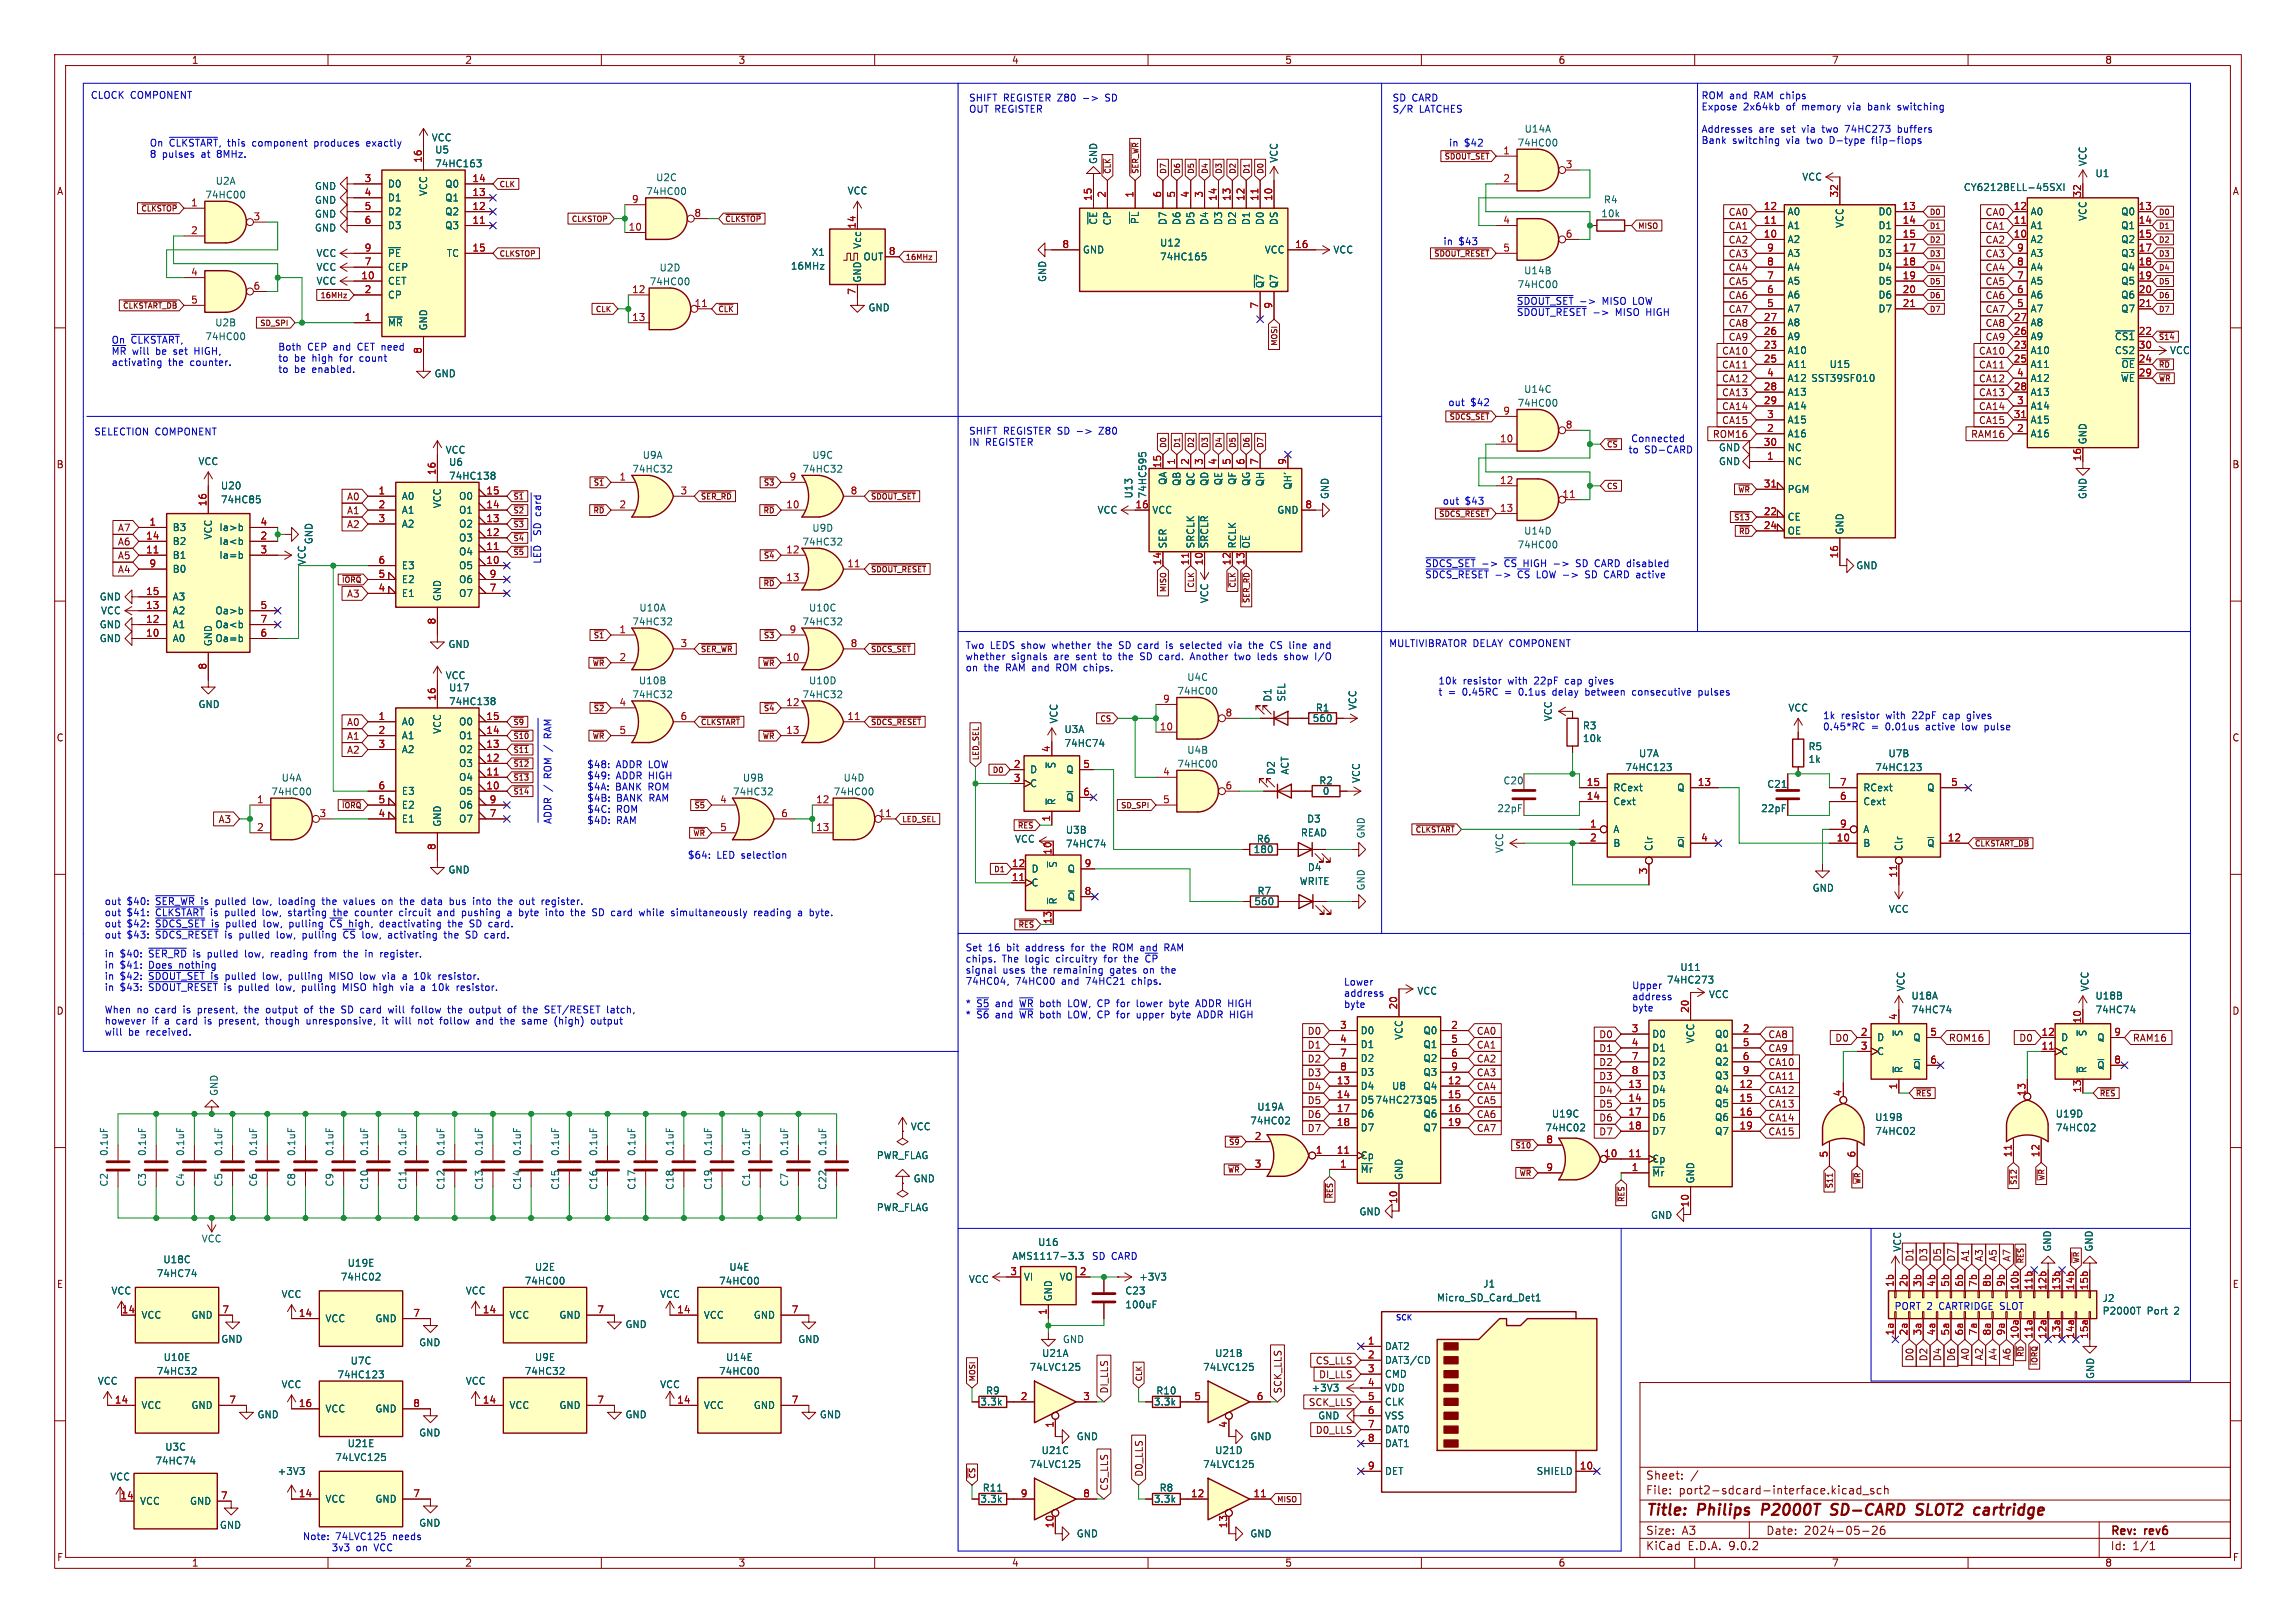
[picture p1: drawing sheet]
<svg xmlns="http://www.w3.org/2000/svg" width="420mm" height="297mm" viewBox="0 0 420 297" stroke-linecap="round" stroke-linejoin="round" font-family="sans-serif">
<defs><g id="words">
<g font-size="2.8" fill="#840000">
<text x="301" y="277.9">Title:</text>
<text x="310.6" y="277.9">Philips</text>
<text x="323.2" y="277.9">P2000T</text>
<text x="336.6" y="277.9">SD-CARD</text>
<text x="353" y="277.9">SLOT2</text>
<text x="364.4" y="277.9">cartridge</text>
</g>
<g font-size="2.1" fill="#840000">
<text x="301" y="273.7">File:</text>
<text x="301" y="271">Sheet:</text>
<text x="307.1" y="273.7">port2-sdcard-interface.kicad_sch</text>
<text x="301" y="281.1">Size:</text>
<text x="307.6" y="281.1">A3</text>
<text x="323" y="281.1">Date:</text>
<text x="330" y="281.1">2024-05-26</text>
<text x="386" y="281.3">Rev:</text>
<text x="392.4" y="281.3">rev6</text>
<text x="301" y="283.9">KiCad</text>
<text x="308.7" y="283.9">E.D.A.</text>
<text x="316.3" y="283.9">9.0.2</text>
<text x="386" y="283.9">Id:</text>
<text x="390.1" y="283.9">1/1</text>
</g>
<g font-size="1.8" fill="#840000">
<text x="35" y="11.9">1</text>
<text x="85" y="11.9">2</text>
<text x="135" y="11.9">3</text>
<text x="185" y="11.9">4</text>
<text x="235" y="11.9">5</text>
<text x="285" y="11.9">6</text>
<text x="335" y="11.9">7</text>
<text x="385" y="11.9">8</text>
<text x="10.3" y="35.9">A</text>
<text x="408.3" y="35.9">A</text>
<text x="316.1" y="39.7">CA0</text>
<text x="363.1" y="39.7">CA0</text>
<text x="316.1" y="42.2">CA1</text>
<text x="316.1" y="44.8">CA2</text>
<text x="316.1" y="47.3">CA3</text>
<text x="363.1" y="44.8">CA2</text>
<text x="363.1" y="47.3">CA3</text>
<text x="363.1" y="42.2">CA1</text>
<text x="316.1" y="52.4">CA5</text>
<text x="316.1" y="49.8">CA4</text>
<text x="363.1" y="52.4">CA5</text>
<text x="363.1" y="49.8">CA4</text>
<text x="316.1" y="54.9">CA6</text>
<text x="316.1" y="57.5">CA7</text>
<text x="363.1" y="54.9">CA6</text>
<text x="363.1" y="57.5">CA7</text>
<text x="314.9" y="65.1">CA10</text>
<text x="316.1" y="60">CA8</text>
<text x="316.1" y="62.5">CA9</text>
<text x="361.9" y="65.1">CA10</text>
<text x="363.1" y="62.5">CA9</text>
<text x="363.1" y="60">CA8</text>
<text x="314.9" y="67.6">CA11</text>
<text x="314.9" y="70.2">CA12</text>
<text x="361.9" y="67.6">CA11</text>
<text x="361.9" y="70.2">CA12</text>
<text x="314.9" y="75.2">CA14</text>
<text x="314.9" y="77.8">CA15</text>
<text x="314.9" y="72.7">CA13</text>
<text x="361.9" y="72.7">CA13</text>
<text x="361.9" y="75.2">CA14</text>
<text x="361.9" y="77.8">CA15</text>
<text x="313.2" y="80.3">ROM16</text>
<text x="360.4" y="80.3">RAM16</text>
<text x="10.3" y="85.9">B</text>
<text x="408.2" y="85.9">B</text>
<text x="63.4" y="91.8">A0</text>
<text x="63.4" y="94.3">A1</text>
<text x="21.5" y="100">A6</text>
<text x="21.5" y="97.5">A7</text>
<text x="63.4" y="96.8">A2</text>
<text x="21.5" y="102.6">A5</text>
<text x="21.5" y="105.1">A4</text>
<text x="63.4" y="109.5">A3</text>
<text x="10.3" y="135.9">C</text>
<text x="63.4" y="133">A0</text>
<text x="63.4" y="135.6">A1</text>
<text x="408.2" y="135.9">C</text>
<text x="63.4" y="138.1">A2</text>
<text x="39.9" y="150.8">A3</text>
<text x="10.3" y="185.9">D</text>
<text x="408.2" y="185.9">D</text>
<text x="239.1" y="189.5">D0</text>
<text x="270" y="189.5">CA0</text>
<text x="292.4" y="190.2">D0</text>
<text x="323.4" y="190.2">CA8</text>
<text x="335.6" y="190.8">D0</text>
<text x="356.4" y="190.8">ROM16</text>
<text x="369.3" y="190.8">D0</text>
<text x="390" y="190.8">RAM16</text>
<text x="239.1" y="194.6">D2</text>
<text x="239.1" y="197.2">D3</text>
<text x="239.1" y="192.1">D1</text>
<text x="270" y="197.2">CA3</text>
<text x="270" y="194.6">CA2</text>
<text x="270" y="192.1">CA1</text>
<text x="292.4" y="197.8">D3</text>
<text x="292.4" y="192.7">D1</text>
<text x="292.4" y="195.3">D2</text>
<text x="323.4" y="192.7">CA9</text>
<text x="323.4" y="197.8">CA11</text>
<text x="323.4" y="195.3">CA10</text>
<text x="239.1" y="202.2">D5</text>
<text x="239.1" y="199.7">D4</text>
<text x="270" y="202.2">CA5</text>
<text x="270" y="199.7">CA4</text>
<text x="292.4" y="202.9">D5</text>
<text x="292.4" y="200.3">D4</text>
<text x="323.4" y="200.3">CA12</text>
<text x="323.4" y="202.9">CA13</text>
<text x="239.1" y="204.8">D6</text>
<text x="239.1" y="207.3">D7</text>
<text x="270" y="204.8">CA6</text>
<text x="270" y="207.3">CA7</text>
<text x="292.4" y="205.4">D6</text>
<text x="292.4" y="208">D7</text>
<text x="323.4" y="205.4">CA14</text>
<text x="323.4" y="208">CA15</text>
<text x="350.2" y="231" transform="rotate(-90 350.2 231)">D1</text>
<text x="352.7" y="231" transform="rotate(-90 352.7 231)">D3</text>
<text x="355.3" y="231" transform="rotate(-90 355.3 231)">D5</text>
<text x="357.8" y="231" transform="rotate(-90 357.8 231)">D7</text>
<text x="360.4" y="231" transform="rotate(-90 360.4 231)">A1</text>
<text x="362.9" y="231" transform="rotate(-90 362.9 231)">A3</text>
<text x="365.4" y="231" transform="rotate(-90 365.4 231)">A5</text>
<text x="368" y="231" transform="rotate(-90 368 231)">A7</text>
<text x="10.3" y="235.9">E</text>
<text x="408.3" y="235.9">E</text>
<text x="240.6" y="249.9">CS_LLS</text>
<text x="350.2" y="249.2" transform="rotate(-90 350.2 249.2)">D0</text>
<text x="352.7" y="249.2" transform="rotate(-90 352.7 249.2)">D2</text>
<text x="355.3" y="249.2" transform="rotate(-90 355.3 249.2)">D4</text>
<text x="357.8" y="249.2" transform="rotate(-90 357.8 249.2)">D6</text>
<text x="360.4" y="249" transform="rotate(-90 360.4 249)">A0</text>
<text x="362.9" y="249" transform="rotate(-90 362.9 249)">A2</text>
<text x="365.4" y="249" transform="rotate(-90 365.4 249)">A4</text>
<text x="368" y="249" transform="rotate(-90 368 249)">A6</text>
<text x="202.9" y="255.1" transform="rotate(-90 202.9 255.1)">DI_LLS</text>
<text x="234.6" y="255.1" transform="rotate(-90 234.6 255.1)">SCK_LLS</text>
<text x="239.3" y="257.5">SCK_LLS</text>
<text x="241.2" y="252.4">DI_LLS</text>
<text x="240.6" y="262.6">D0_LLS</text>
<text x="202.9" y="272.9" transform="rotate(-90 202.9 272.9)">CS_LLS</text>
<text x="209.2" y="270.4" transform="rotate(-90 209.2 270.4)">D0_LLS</text>
<text x="10.3" y="285.9">F</text>
<text x="35" y="286.9">1</text>
<text x="85" y="286.9">2</text>
<text x="135" y="286.9">3</text>
<text x="185" y="286.9">4</text>
<text x="235" y="286.9">5</text>
<text x="285" y="286.9">6</text>
<text x="335" y="286.9">7</text>
<text x="385" y="286.9">8</text>
<text x="408.3" y="285.9">F</text>
</g>
<g font-size="1.8" fill="#0000c2">
<text x="16.5" y="18.2">CLOCK</text>
<text x="23.8" y="18.2">COMPONENT</text>
<text x="177.2" y="18.7">SHIFT</text>
<text x="177.2" y="20.7">OUT REGISTER</text>
<text x="183.5" y="18.7">REGISTER Z80</text>
<text x="202.7" y="18.7">SD</text>
<text x="254.6" y="18.7">SD CARD</text>
<text x="254.6" y="20.7">S/R</text>
<text x="259.6" y="20.7">LATCHES</text>
<text x="311.1" y="18.2">ROM and</text>
<text x="311.1" y="20.3">Expose</text>
<text x="318.9" y="20.3">2x64kb</text>
<text x="321" y="18.2">RAM chips</text>
<text x="326.9" y="20.3">of</text>
<text x="330" y="20.3">memory</text>
<text x="338.5" y="20.3">via</text>
<text x="342.4" y="20.3">bank</text>
<text x="348" y="20.3">switching</text>
<text x="27.3" y="26.9">On</text>
<text x="27.3" y="29">8</text>
<text x="29.7" y="29">pulses</text>
<text x="31" y="26.9">~{CLKSTART},</text>
<text x="37" y="29">at</text>
<text x="40" y="29">8MHz.</text>
<text x="41.8" y="26.9">this</text>
<text x="46.5" y="26.9">component</text>
<text x="58" y="26.9">produces</text>
<text x="67.8" y="26.9">exactly</text>
<text x="264.9" y="27">in</text>
<text x="267.9" y="27">$42</text>
<text x="311.1" y="24.4">Addresses</text>
<text x="311.1" y="26.4">Bank</text>
<text x="316.9" y="26.4">switching</text>
<text x="321.8" y="24.4">are</text>
<text x="325.9" y="24.4">set</text>
<text x="326.9" y="26.4">via</text>
<text x="330" y="24.4">via</text>
<text x="330.8" y="26.4">two</text>
<text x="333.9" y="24.4">two</text>
<text x="335.2" y="26.4">D-type</text>
<text x="338.2" y="24.4">74HC273</text>
<text x="343.1" y="26.4">flip-flops</text>
<text x="348" y="24.4">buffers</text>
<text x="263.9" y="45.1">in</text>
<text x="266.9" y="45.1">$43</text>
<text x="277.4" y="56">~{SDOUT_SET}</text>
<text x="277.4" y="58">~{SDOUT_RESET}</text>
<text x="288.9" y="56">-&gt;</text>
<text x="293.3" y="56">MISO</text>
<text x="295.7" y="58">MISO</text>
<text x="299" y="56">LOW</text>
<text x="301.4" y="58">HIGH</text>
<text x="20.3" y="63">On</text>
<text x="20.3" y="65">~{MR}</text>
<text x="24" y="63">~{CLKSTART},</text>
<text x="24.2" y="65">will</text>
<text x="28.6" y="65">be</text>
<text x="32.1" y="65">set</text>
<text x="36.1" y="65">HIGH,</text>
<text x="50.8" y="64.2">Both</text>
<text x="56.3" y="64.2">CEP and</text>
<text x="65.7" y="64.2">CET need</text>
<text x="20.3" y="67.1">activating</text>
<text x="30.8" y="67.1">the</text>
<text x="34.9" y="67.1">counter.</text>
<text x="50.8" y="66.3">to</text>
<text x="50.8" y="68.3">to</text>
<text x="53.8" y="66.3">be</text>
<text x="53.8" y="68.3">be</text>
<text x="57.3" y="66.3">high</text>
<text x="57.3" y="68.3">enabled.</text>
<text x="62.5" y="66.3">for</text>
<text x="66.3" y="66.3">count</text>
<text x="264.8" y="74.5">out</text>
<text x="269" y="74.5">$42</text>
<text x="17.1" y="79.8">SELECTION COMPONENT</text>
<text x="177.2" y="79.6">SHIFT</text>
<text x="177.2" y="81.7">IN</text>
<text x="180.3" y="81.7">REGISTER</text>
<text x="183.5" y="79.6">REGISTER SD -&gt;</text>
<text x="201.6" y="79.6">Z80</text>
<text x="297.8" y="83.2">to</text>
<text x="298.3" y="81.1">Connected</text>
<text x="300.8" y="83.2">SD-CARD</text>
<text x="263.8" y="92.6">out</text>
<text x="268" y="92.6">$43</text>
<text x="99.1" y="98.2" transform="rotate(-90 99.1 98.2)">SD card</text>
<text x="99.1" y="103.3" transform="rotate(-90 99.1 103.3)">LED</text>
<text x="260.6" y="104">~{SDCS_SET}</text>
<text x="260.6" y="106">~{SDCS_RESET}</text>
<text x="271" y="104">-&gt;</text>
<text x="275.3" y="104">~{CS}</text>
<text x="277.8" y="106">~{CS}</text>
<text x="279" y="104">HIGH</text>
<text x="281.4" y="106">LOW -&gt;</text>
<text x="284.7" y="104">-&gt;</text>
<text x="289" y="104">SD CARD disabled</text>
<text x="290.7" y="106">SD CARD active</text>
<text x="176.5" y="118.9">Two</text>
<text x="181.1" y="118.9">LEDS show</text>
<text x="192.8" y="118.9">whether</text>
<text x="201.3" y="118.9">the</text>
<text x="205.4" y="118.9">SD card</text>
<text x="214.4" y="118.9">is</text>
<text x="217.2" y="118.9">selected</text>
<text x="226.3" y="118.9">via</text>
<text x="230.2" y="118.9">the</text>
<text x="234.3" y="118.9">CS line</text>
<text x="242.7" y="118.9">and</text>
<text x="254" y="118.5">MULTIVIBRATOR DELAY COMPONENT</text>
<text x="176.5" y="120.9">whether</text>
<text x="176.5" y="122.9">on</text>
<text x="180" y="122.9">the</text>
<text x="184.1" y="122.9">RAM and</text>
<text x="185" y="120.9">signals</text>
<text x="193" y="120.9">are</text>
<text x="193.7" y="122.9">ROM chips.</text>
<text x="197.2" y="120.9">sent</text>
<text x="202.3" y="120.9">to</text>
<text x="205.4" y="120.9">the</text>
<text x="209.5" y="120.9">SD card.</text>
<text x="219.1" y="120.9">Another</text>
<text x="227.4" y="120.9">two</text>
<text x="231.8" y="120.9">leds</text>
<text x="236.9" y="120.9">show</text>
<text x="242.7" y="120.9">I/O</text>
<text x="263" y="125.3">10k</text>
<text x="267.6" y="125.3">resistor</text>
<text x="276" y="125.3">with</text>
<text x="281" y="125.3">22pF</text>
<text x="286.8" y="125.3">cap</text>
<text x="291.4" y="125.3">gives</text>
<text x="263" y="127.4">t</text>
<text x="264.9" y="127.4">=</text>
<text x="267.7" y="127.4">0.45RC</text>
<text x="275.6" y="127.4">=</text>
<text x="278.3" y="127.4">0.1us</text>
<text x="284.7" y="127.4">delay</text>
<text x="290.9" y="127.4">between</text>
<text x="299.7" y="127.4">consecutive</text>
<text x="312" y="127.4">pulses</text>
<text x="333.4" y="131.7">1k</text>
<text x="336.8" y="131.7">resistor</text>
<text x="345.2" y="131.7">with</text>
<text x="350.1" y="131.7">22pF</text>
<text x="356" y="131.7">cap</text>
<text x="360.5" y="131.7">gives</text>
<text x="101" y="134.6" transform="rotate(-90 101 134.6)">RAM</text>
<text x="333.4" y="133.7">0.45*RC</text>
<text x="342.3" y="133.7">=</text>
<text x="345" y="133.7">0.01us</text>
<text x="352.6" y="133.7">active</text>
<text x="359.4" y="133.7">low</text>
<text x="363.7" y="133.7">pulse</text>
<text x="101" y="142.3" transform="rotate(-90 101 142.3)">ROM /</text>
<text x="107.3" y="140.7">$48:</text>
<text x="107.3" y="142.7">$49:</text>
<text x="112.7" y="140.7">ADDR LOW</text>
<text x="112.7" y="142.7">ADDR HIGH</text>
<text x="107.3" y="144.7">$4A:</text>
<text x="107.3" y="146.8">$4B:</text>
<text x="107.3" y="148.8">$4C:</text>
<text x="112.6" y="144.7">BANK</text>
<text x="112.8" y="146.8">BANK</text>
<text x="112.8" y="148.8">ROM</text>
<text x="118.7" y="144.7">ROM</text>
<text x="118.9" y="146.8">RAM</text>
<text x="101" y="150.9" transform="rotate(-90 101 150.9)">ADDR /</text>
<text x="107.3" y="150.9">$4D:</text>
<text x="112.8" y="150.9">RAM</text>
<text x="125.7" y="157.2">$64:</text>
<text x="131.1" y="157.2">LED selection</text>
<text x="19" y="165.7">out</text>
<text x="19" y="167.7">out</text>
<text x="23.2" y="165.7">$40:</text>
<text x="23.2" y="167.7">$41:</text>
<text x="28.6" y="165.7">~{SER_WR}</text>
<text x="28.6" y="167.7">~{CLKSTART}</text>
<text x="37.1" y="165.7">is</text>
<text x="38.9" y="167.7">is</text>
<text x="39.9" y="165.7">pulled</text>
<text x="41.7" y="167.7">pulled</text>
<text x="47" y="165.7">low,</text>
<text x="48.7" y="167.7">low,</text>
<text x="51.9" y="165.7">loading</text>
<text x="53.7" y="167.7">starting</text>
<text x="60.1" y="165.7">the</text>
<text x="62.1" y="167.7">the</text>
<text x="64.2" y="165.7">values</text>
<text x="66.3" y="167.7">counter</text>
<text x="71.4" y="165.7">on</text>
<text x="74.6" y="167.7">circuit</text>
<text x="74.9" y="165.7">the</text>
<text x="79" y="165.7">data</text>
<text x="81.8" y="167.7">and</text>
<text x="84.4" y="165.7">bus</text>
<text x="86.4" y="167.7">pushing</text>
<text x="88.9" y="165.7">into</text>
<text x="93.7" y="165.7">the</text>
<text x="95" y="167.7">a</text>
<text x="97.3" y="167.7">byte</text>
<text x="97.8" y="165.7">out</text>
<text x="102" y="165.7">register.</text>
<text x="102.4" y="167.7">into</text>
<text x="107.2" y="167.7">the</text>
<text x="111.3" y="167.7">SD card</text>
<text x="120.3" y="167.7">while</text>
<text x="126.3" y="167.7">simultaneously</text>
<text x="141.7" y="167.7">reading</text>
<text x="150" y="167.7">a</text>
<text x="152.3" y="167.7">byte.</text>
<text x="19" y="169.8">out</text>
<text x="19" y="171.8">out</text>
<text x="23.2" y="169.8">$42:</text>
<text x="23.2" y="171.8">$43:</text>
<text x="28.6" y="169.8">~{SDCS_SET}</text>
<text x="28.6" y="171.8">~{SDCS_RESET}</text>
<text x="39.1" y="169.8">is</text>
<text x="41.5" y="171.8">is</text>
<text x="41.9" y="169.8">pulled</text>
<text x="44.3" y="171.8">pulled</text>
<text x="48.9" y="169.8">low,</text>
<text x="51.3" y="171.8">low,</text>
<text x="53.8" y="169.8">pulling</text>
<text x="56.3" y="171.8">pulling</text>
<text x="61.5" y="169.8">~{CS}</text>
<text x="64" y="171.8">~{CS}</text>
<text x="65.2" y="169.8">high,</text>
<text x="67.6" y="171.8">low,</text>
<text x="71" y="169.8">deactivating</text>
<text x="72.5" y="171.8">activating</text>
<text x="83" y="171.8">the</text>
<text x="83.7" y="169.8">the</text>
<text x="87.1" y="171.8">SD card.</text>
<text x="87.9" y="169.8">SD card.</text>
<text x="19" y="175.3">in</text>
<text x="19" y="177.3">in</text>
<text x="19" y="179.4">in</text>
<text x="22" y="175.3">$40:</text>
<text x="22" y="177.3">$41:</text>
<text x="22" y="179.4">$42:</text>
<text x="27.4" y="175.3">~{SER_RD}</text>
<text x="27.4" y="177.3">Does</text>
<text x="27.4" y="179.4">~{SDOUT_SET}</text>
<text x="33.1" y="177.3">nothing</text>
<text x="35.7" y="175.3">is</text>
<text x="38.5" y="175.3">pulled</text>
<text x="39" y="179.4">is</text>
<text x="41.8" y="179.4">pulled</text>
<text x="45.5" y="175.3">low,</text>
<text x="48.8" y="179.4">low,</text>
<text x="50.4" y="175.3">reading</text>
<text x="53.7" y="179.4">pulling</text>
<text x="58.7" y="175.3">from</text>
<text x="61.4" y="179.4">MISO</text>
<text x="64.2" y="175.3">the</text>
<text x="67.2" y="179.4">low</text>
<text x="68.4" y="175.3">in</text>
<text x="71.3" y="175.3">register.</text>
<text x="71.5" y="179.4">via</text>
<text x="75.4" y="179.4">a</text>
<text x="77.7" y="179.4">10k</text>
<text x="82.3" y="179.4">resistor.</text>
<text x="176.5" y="174.2">Set</text>
<text x="176.5" y="176.2">chips.</text>
<text x="176.5" y="178.3">signal</text>
<text x="180.7" y="174.2">16</text>
<text x="183.3" y="176.2">The</text>
<text x="183.4" y="178.3">uses</text>
<text x="184.3" y="174.2">bit</text>
<text x="187.7" y="176.2">logic</text>
<text x="188" y="174.2">address</text>
<text x="188.9" y="178.3">the</text>
<text x="193" y="178.3">remaining</text>
<text x="193.5" y="176.2">circuitry</text>
<text x="196.5" y="174.2">for</text>
<text x="200.3" y="174.2">the</text>
<text x="202.5" y="176.2">for</text>
<text x="203.6" y="178.3">gates</text>
<text x="204.5" y="174.2">ROM and</text>
<text x="206.3" y="176.2">the</text>
<text x="209.9" y="178.3">on</text>
<text x="210.5" y="176.2">~{CP}</text>
<text x="213.4" y="178.3">the</text>
<text x="214.3" y="174.2">RAM</text>
<text x="19" y="181.4">in</text>
<text x="19" y="185.5">When</text>
<text x="22" y="181.4">$43:</text>
<text x="25.1" y="185.5">no</text>
<text x="27.4" y="181.4">~{SDOUT_RESET}</text>
<text x="28.5" y="185.5">card</text>
<text x="33.9" y="185.5">is</text>
<text x="36.7" y="185.5">present,</text>
<text x="41.4" y="181.4">is</text>
<text x="44.2" y="181.4">pulled</text>
<text x="45.5" y="185.5">the</text>
<text x="49.6" y="185.5">output</text>
<text x="51.2" y="181.4">low,</text>
<text x="56.1" y="181.4">pulling</text>
<text x="56.8" y="185.5">of</text>
<text x="59.9" y="185.5">the</text>
<text x="63.8" y="181.4">MISO</text>
<text x="64" y="185.5">SD card</text>
<text x="69.6" y="181.4">high</text>
<text x="73" y="185.5">will</text>
<text x="74.8" y="181.4">via</text>
<text x="77.4" y="185.5">follow</text>
<text x="78.7" y="181.4">a</text>
<text x="81" y="181.4">10k</text>
<text x="84.3" y="185.5">the</text>
<text x="85.7" y="181.4">resistor.</text>
<text x="88.4" y="185.5">output</text>
<text x="95.6" y="185.5">of</text>
<text x="98.7" y="185.5">the</text>
<text x="102.8" y="185.5">SET/RESET</text>
<text x="114.4" y="185.5">latch,</text>
<text x="176.5" y="180.3">74HC04,</text>
<text x="176.5" y="184.4">*</text>
<text x="178.7" y="184.4">~{S5}and</text>
<text x="185.7" y="180.3">74HC00</text>
<text x="186.9" y="184.4">~{WR}</text>
<text x="190.8" y="184.4">both</text>
<text x="194.4" y="180.3">and</text>
<text x="196.1" y="184.4">LOW, CP</text>
<text x="199" y="180.3">74HC21</text>
<text x="205.4" y="184.4">for</text>
<text x="207.6" y="180.3">chips.</text>
<text x="209.2" y="184.4">lower</text>
<text x="215.4" y="184.4">byte</text>
<text x="220.5" y="184.4">ADDR HIGH</text>
<text x="245.7" y="180.4">Lower</text>
<text x="245.7" y="182.5">address</text>
<text x="245.7" y="184.5">byte</text>
<text x="298.4" y="181.1">Upper</text>
<text x="298.4" y="183.1">address</text>
<text x="298.4" y="185.2">byte</text>
<text x="19" y="187.6">however</text>
<text x="19" y="189.6">will</text>
<text x="23.5" y="189.6">be</text>
<text x="26.9" y="189.6">received.</text>
<text x="27.8" y="187.6">if</text>
<text x="30.3" y="187.6">a</text>
<text x="32.6" y="187.6">card</text>
<text x="37.9" y="187.6">is</text>
<text x="40.7" y="187.6">present,</text>
<text x="49.5" y="187.6">though</text>
<text x="57.2" y="187.6">unresponsive,</text>
<text x="71.3" y="187.6">it</text>
<text x="73.8" y="187.6">will</text>
<text x="78.2" y="187.6">not</text>
<text x="82.4" y="187.6">follow</text>
<text x="89.3" y="187.6">and</text>
<text x="93.9" y="187.6">the</text>
<text x="98" y="187.6">same</text>
<text x="104.2" y="187.6">(high)</text>
<text x="111.1" y="187.6">output</text>
<text x="176.5" y="186.4">*</text>
<text x="178.7" y="186.4">~{S6}and</text>
<text x="186.9" y="186.4">~{WR}</text>
<text x="190.8" y="186.4">both</text>
<text x="196.1" y="186.4">LOW, CP</text>
<text x="205.4" y="186.4">for</text>
<text x="209.2" y="186.4">upper</text>
<text x="215.7" y="186.4">byte</text>
<text x="220.8" y="186.4">ADDR HIGH</text>
<text x="199.6" y="230.6">SD CARD</text>
<text x="346.5" y="239.8">PORT 2</text>
<text x="354.8" y="239.8">CARTRIDGE SLOT</text>
<text x="55.3" y="282">Note:</text>
<text x="60.6" y="284.1">3v3</text>
<text x="61.4" y="282">74LVC125</text>
<text x="65.1" y="284.1">on</text>
<text x="68.6" y="284.1">VCC</text>
<text x="72" y="282">needs</text>
</g>
<g font-size="1.8" fill="#a90000">
<text x="77.2" y="29.9" transform="rotate(-90 77.2 29.9)">16</text>
<text x="274.9" y="28.3">1</text>
<text x="66.6" y="33.4">3</text>
<text x="66.6" y="35.9">4</text>
<text x="86.3" y="33.4">14</text>
<text x="86.3" y="35.9">13</text>
<text x="274.9" y="33.4">2</text>
<text x="286.3" y="30.9">3</text>
<text x="34.9" y="37.8">1</text>
<text x="46.3" y="40.4">3</text>
<text x="66.6" y="38.5">5</text>
<text x="66.6" y="41">6</text>
<text x="86.3" y="38.5">12</text>
<text x="86.3" y="41">11</text>
<text x="115.5" y="37.2">9</text>
<text x="126.9" y="39.8">8</text>
<text x="156.6" y="42" transform="rotate(-90 156.6 42)">14</text>
<text x="199.8" y="36.9" transform="rotate(-90 199.8 36.9)">15</text>
<text x="202.3" y="36.3" transform="rotate(-90 202.3 36.3)">2</text>
<text x="207.4" y="36.3" transform="rotate(-90 207.4 36.3)">1</text>
<text x="212.5" y="36.3" transform="rotate(-90 212.5 36.3)">6</text>
<text x="215" y="36.3" transform="rotate(-90 215 36.3)">5</text>
<text x="217.6" y="36.3" transform="rotate(-90 217.6 36.3)">4</text>
<text x="220.1" y="36.3" transform="rotate(-90 220.1 36.3)">3</text>
<text x="222.6" y="36.9" transform="rotate(-90 222.6 36.9)">14</text>
<text x="225.2" y="36.9" transform="rotate(-90 225.2 36.9)">13</text>
<text x="227.7" y="36.9" transform="rotate(-90 227.7 36.9)">12</text>
<text x="230.3" y="36.9" transform="rotate(-90 230.3 36.9)">11</text>
<text x="232.8" y="36.9" transform="rotate(-90 232.8 36.9)">10</text>
<text x="274.9" y="41">4</text>
<text x="322.5" y="38.5">12</text>
<text x="322.5" y="41">11</text>
<text x="336.3" y="36.2" transform="rotate(-90 336.3 36.2)">32</text>
<text x="347.9" y="38.5">13</text>
<text x="347.9" y="41">14</text>
<text x="368.3" y="38.5">12</text>
<text x="368.3" y="41">11</text>
<text x="380.7" y="36.2" transform="rotate(-90 380.7 36.2)">32</text>
<text x="391.1" y="38.5">13</text>
<text x="391.1" y="41">14</text>
<text x="34.9" y="42.9">2</text>
<text x="66.6" y="46.1">9</text>
<text x="86.3" y="46.1">15</text>
<text x="114.9" y="42.3">10</text>
<text x="162.5" y="46.7">8</text>
<text x="194.2" y="45.5">8</text>
<text x="236.8" y="45.5">16</text>
<text x="274.9" y="46.1">5</text>
<text x="286.3" y="43.6">6</text>
<text x="322.5" y="43.6">10</text>
<text x="323.1" y="46.1">9</text>
<text x="347.9" y="43.6">15</text>
<text x="347.9" y="46.1">17</text>
<text x="368.3" y="43.6">10</text>
<text x="368.9" y="46.1">9</text>
<text x="391.1" y="43.6">15</text>
<text x="391.1" y="46.1">17</text>
<text x="34.9" y="50.5">4</text>
<text x="46.3" y="53.1">6</text>
<text x="66" y="51.2">10</text>
<text x="66.6" y="48.6">7</text>
<text x="66.6" y="53.7">2</text>
<text x="115.5" y="53.7">12</text>
<text x="323.1" y="48.6">8</text>
<text x="323.1" y="51.2">7</text>
<text x="323.1" y="53.7">6</text>
<text x="347.9" y="48.6">18</text>
<text x="347.9" y="51.2">19</text>
<text x="347.9" y="53.7">20</text>
<text x="368.9" y="48.6">8</text>
<text x="368.9" y="51.2">7</text>
<text x="368.9" y="53.7">6</text>
<text x="391.1" y="48.6">18</text>
<text x="391.1" y="51.2">19</text>
<text x="391.1" y="53.7">20</text>
<text x="34.9" y="55.6">5</text>
<text x="66.6" y="58.8">1</text>
<text x="115.5" y="58.8">13</text>
<text x="127" y="56.3">11</text>
<text x="156.6" y="54" transform="rotate(-90 156.6 54)">7</text>
<text x="230.3" y="56.6" transform="rotate(-90 230.3 56.6)">7</text>
<text x="232.8" y="56.6" transform="rotate(-90 232.8 56.6)">9</text>
<text x="322.5" y="58.8">27</text>
<text x="323.1" y="56.3">5</text>
<text x="347.9" y="56.3">21</text>
<text x="368.3" y="58.8">27</text>
<text x="368.9" y="56.3">5</text>
<text x="391.1" y="56.3">21</text>
<text x="77.2" y="64.8" transform="rotate(-90 77.2 64.8)">8</text>
<text x="322.5" y="61.3">26</text>
<text x="322.5" y="63.9">23</text>
<text x="368.3" y="61.3">26</text>
<text x="368.3" y="63.9">23</text>
<text x="391.1" y="61.3">22</text>
<text x="391.1" y="63.9">30</text>
<text x="322.5" y="66.4">25</text>
<text x="322.5" y="71.5">28</text>
<text x="323.1" y="69">4</text>
<text x="368.3" y="66.4">25</text>
<text x="368.3" y="71.5">28</text>
<text x="368.9" y="69">4</text>
<text x="391.1" y="66.4">24</text>
<text x="391.1" y="69">29</text>
<text x="274.9" y="75.9">9</text>
<text x="322.5" y="74">29</text>
<text x="323.1" y="76.6">3</text>
<text x="368.3" y="76.6">31</text>
<text x="368.9" y="74">3</text>
<text x="274.3" y="81">10</text>
<text x="286.3" y="78.5">8</text>
<text x="322.5" y="81.7">30</text>
<text x="323.1" y="79.1">2</text>
<text x="368.9" y="79.1">2</text>
<text x="79.8" y="87" transform="rotate(-90 79.8 87)">16</text>
<text x="113.2" y="88">1</text>
<text x="144.3" y="88">9</text>
<text x="212.5" y="85.8" transform="rotate(-90 212.5 85.8)">15</text>
<text x="215" y="85.2" transform="rotate(-90 215 85.2)">1</text>
<text x="217.6" y="85.2" transform="rotate(-90 217.6 85.2)">2</text>
<text x="220.1" y="85.2" transform="rotate(-90 220.1 85.2)">3</text>
<text x="222.6" y="85.2" transform="rotate(-90 222.6 85.2)">4</text>
<text x="225.2" y="85.2" transform="rotate(-90 225.2 85.2)">5</text>
<text x="227.7" y="85.2" transform="rotate(-90 227.7 85.2)">6</text>
<text x="230.3" y="85.2" transform="rotate(-90 230.3 85.2)">7</text>
<text x="235.3" y="85.2" transform="rotate(-90 235.3 85.2)">9</text>
<text x="274.3" y="88.6">12</text>
<text x="322.5" y="89.3">31</text>
<text x="323.1" y="84.2">1</text>
<text x="380.7" y="84.5" transform="rotate(-90 380.7 84.5)">16</text>
<text x="37.8" y="92.8" transform="rotate(-90 37.8 92.8)">16</text>
<text x="69.1" y="90.6">1</text>
<text x="69.1" y="93.1">2</text>
<text x="69.1" y="95.6">3</text>
<text x="88.9" y="90.6">15</text>
<text x="88.9" y="93.1">14</text>
<text x="88.9" y="95.6">13</text>
<text x="113.2" y="93.1">2</text>
<text x="124.4" y="90.6">3</text>
<text x="143.7" y="93.1">10</text>
<text x="155.5" y="90.6">8</text>
<text x="207.6" y="93.1">16</text>
<text x="238.7" y="93.1">8</text>
<text x="274.3" y="93.7">13</text>
<text x="285.7" y="91.2">11</text>
<text x="322.5" y="94.4">22</text>
<text x="26.6" y="98.8">14</text>
<text x="26.6" y="101.3">11</text>
<text x="27.2" y="96.3">1</text>
<text x="47.6" y="96.3">4</text>
<text x="47.6" y="98.8">2</text>
<text x="47.6" y="101.3">3</text>
<text x="88.9" y="98.2">12</text>
<text x="88.9" y="100.7">11</text>
<text x="143.7" y="101.3">12</text>
<text x="322.5" y="96.9">24</text>
<text x="27.2" y="103.9">9</text>
<text x="69.1" y="103.3">6</text>
<text x="69.1" y="105.8">5</text>
<text x="88.9" y="103.3">10</text>
<text x="89.5" y="105.8">9</text>
<text x="143.7" y="106.4">13</text>
<text x="154.9" y="103.9">11</text>
<text x="212.5" y="103.5" transform="rotate(-90 212.5 103.5)">14</text>
<text x="217.6" y="103.5" transform="rotate(-90 217.6 103.5)">11</text>
<text x="220.1" y="103.5" transform="rotate(-90 220.1 103.5)">10</text>
<text x="225.2" y="103.5" transform="rotate(-90 225.2 103.5)">12</text>
<text x="227.7" y="103.5" transform="rotate(-90 227.7 103.5)">13</text>
<text x="336.3" y="102.3" transform="rotate(-90 336.3 102.3)">16</text>
<text x="26.6" y="109">15</text>
<text x="26.6" y="111.5">13</text>
<text x="47.6" y="111.5">5</text>
<text x="69.1" y="108.3">4</text>
<text x="89.5" y="108.3">7</text>
<text x="26.6" y="114">12</text>
<text x="26.6" y="116.6">10</text>
<text x="47.6" y="114">7</text>
<text x="47.6" y="116.6">6</text>
<text x="79.8" y="114.4" transform="rotate(-90 79.8 114.4)">8</text>
<text x="113.2" y="116">1</text>
<text x="124.4" y="118.5">3</text>
<text x="144.3" y="116">9</text>
<text x="155.5" y="118.5">8</text>
<text x="37.8" y="122.6" transform="rotate(-90 37.8 122.6)">8</text>
<text x="113.2" y="121">2</text>
<text x="143.7" y="121">10</text>
<text x="69.1" y="131.8">1</text>
<text x="79.8" y="128.3" transform="rotate(-90 79.8 128.3)">16</text>
<text x="88.9" y="131.8">15</text>
<text x="113.2" y="129.3">4</text>
<text x="124.4" y="131.8">6</text>
<text x="143.7" y="129.3">12</text>
<text x="154.9" y="131.8">11</text>
<text x="212.7" y="128.7">9</text>
<text x="224.1" y="131.2">8</text>
<text x="69.1" y="134.4">2</text>
<text x="69.1" y="136.9">3</text>
<text x="88.9" y="134.4">14</text>
<text x="88.9" y="136.9">13</text>
<text x="113.2" y="134.4">5</text>
<text x="143.7" y="134.4">13</text>
<text x="192.2" y="137.7" transform="rotate(-90 192.2 137.7)">4</text>
<text x="212" y="133.7">10</text>
<text x="88.9" y="139.4">12</text>
<text x="88.9" y="142">11</text>
<text x="185.3" y="140.6">2</text>
<text x="185.3" y="143.1">3</text>
<text x="198" y="140.6">5</text>
<text x="212.7" y="142">4</text>
<text x="290.2" y="143.9">15</text>
<text x="310.5" y="143.9">13</text>
<text x="336.5" y="143.9">7</text>
<text x="356.8" y="143.9">5</text>
<text x="46.9" y="147.1">1</text>
<text x="58.3" y="149.6">3</text>
<text x="69.1" y="144.5">6</text>
<text x="69.1" y="147.1">5</text>
<text x="69.1" y="149.6">4</text>
<text x="88.9" y="144.5">10</text>
<text x="89.5" y="147.1">9</text>
<text x="89.5" y="149.6">7</text>
<text x="131.6" y="147.1">4</text>
<text x="142.8" y="149.6">6</text>
<text x="149.2" y="147.1">12</text>
<text x="160.6" y="149.6">11</text>
<text x="198" y="145.7">6</text>
<text x="212.7" y="147.1">5</text>
<text x="224.1" y="144.5">6</text>
<text x="290.2" y="146.4">14</text>
<text x="336.5" y="146.4">6</text>
<text x="46.9" y="152.1">2</text>
<text x="79.8" y="155.6" transform="rotate(-90 79.8 155.6)">8</text>
<text x="131.6" y="152.1">5</text>
<text x="149.2" y="152.1">13</text>
<text x="192.2" y="150.4" transform="rotate(-90 192.2 150.4)">1</text>
<text x="290.8" y="151.5">1</text>
<text x="290.8" y="154.1">2</text>
<text x="311.1" y="154.1">4</text>
<text x="335.9" y="154.1">10</text>
<text x="336.5" y="151.5">9</text>
<text x="356.2" y="154.1">12</text>
<text x="185" y="158.8">12</text>
<text x="185" y="161.3">11</text>
<text x="192.4" y="156.5" transform="rotate(-90 192.4 156.5)">10</text>
<text x="198.3" y="158.8">9</text>
<text x="301.4" y="160.1" transform="rotate(-90 301.4 160.1)">3</text>
<text x="347.1" y="160.7" transform="rotate(-90 347.1 160.7)">11</text>
<text x="198.3" y="163.8">8</text>
<text x="192.4" y="169.2" transform="rotate(-90 192.4 169.2)">13</text>
<text x="255.7" y="184.8" transform="rotate(-90 255.7 184.8)">20</text>
<text x="309" y="185.5" transform="rotate(-90 309 185.5)">20</text>
<text x="245" y="188.3">3</text>
<text x="245" y="190.9">4</text>
<text x="265.4" y="188.3">2</text>
<text x="265.4" y="190.9">5</text>
<text x="298.4" y="189">3</text>
<text x="298.4" y="191.5">4</text>
<text x="318.7" y="189">2</text>
<text x="318.7" y="191.5">5</text>
<text x="340.3" y="189.6">2</text>
<text x="347.1" y="186.8" transform="rotate(-90 347.1 186.8)">4</text>
<text x="353" y="189.6">5</text>
<text x="373.3" y="189.6">12</text>
<text x="380.7" y="187.4" transform="rotate(-90 380.7 187.4)">10</text>
<text x="386.6" y="189.6">9</text>
<text x="245" y="193.4">7</text>
<text x="245" y="196">8</text>
<text x="265.4" y="193.4">6</text>
<text x="265.4" y="196">9</text>
<text x="298.4" y="194.1">7</text>
<text x="298.4" y="196.6">8</text>
<text x="318.7" y="194.1">6</text>
<text x="318.7" y="196.6">9</text>
<text x="340.3" y="192.2">3</text>
<text x="353" y="194.7">6</text>
<text x="373.3" y="192.2">11</text>
<text x="386.6" y="194.7">8</text>
<text x="244.4" y="198.5">13</text>
<text x="244.4" y="201">14</text>
<text x="244.4" y="203.6">17</text>
<text x="264.8" y="198.5">12</text>
<text x="264.8" y="201">15</text>
<text x="264.8" y="203.6">16</text>
<text x="297.8" y="199.1">13</text>
<text x="297.8" y="201.7">14</text>
<text x="318.1" y="199.1">12</text>
<text x="318.1" y="201.7">15</text>
<text x="336.9" y="200.7" transform="rotate(-90 336.9 200.7)">4</text>
<text x="347.1" y="199.5" transform="rotate(-90 347.1 199.5)">1</text>
<text x="370.6" y="200.7" transform="rotate(-90 370.6 200.7)">13</text>
<text x="380.7" y="200.1" transform="rotate(-90 380.7 200.1)">13</text>
<text x="229.4" y="208.7">2</text>
<text x="244.4" y="206.1">18</text>
<text x="264.8" y="206.1">19</text>
<text x="282.8" y="209.3">8</text>
<text x="297.8" y="204.2">17</text>
<text x="297.8" y="206.8">18</text>
<text x="318.1" y="204.2">16</text>
<text x="318.1" y="206.8">19</text>
<text x="229.4" y="213.7">3</text>
<text x="240.6" y="211.2">1</text>
<text x="244.4" y="211.2">11</text>
<text x="245" y="213.7">1</text>
<text x="282.8" y="214.4">9</text>
<text x="293.3" y="211.8">10</text>
<text x="297.8" y="211.8">11</text>
<text x="298.4" y="214.4">1</text>
<text x="334.4" y="211.9" transform="rotate(-90 334.4 211.9)">5</text>
<text x="339.5" y="211.9" transform="rotate(-90 339.5 211.9)">6</text>
<text x="368" y="211.9" transform="rotate(-90 368 211.9)">11</text>
<text x="373.1" y="211.9" transform="rotate(-90 373.1 211.9)">12</text>
<text x="255.7" y="220.4" transform="rotate(-90 255.7 220.4)">10</text>
<text x="309" y="221" transform="rotate(-90 309 221)">10</text>
<text x="184.7" y="233.4">3</text>
<text x="197.4" y="233.4">2</text>
<text x="346.5" y="235.6" transform="rotate(-90 346.5 235.6)">1b</text>
<text x="349" y="235.6" transform="rotate(-90 349 235.6)">2b</text>
<text x="351.5" y="235.6" transform="rotate(-90 351.5 235.6)">3b</text>
<text x="354.1" y="235.6" transform="rotate(-90 354.1 235.6)">4b</text>
<text x="356.6" y="235.6" transform="rotate(-90 356.6 235.6)">5b</text>
<text x="359.2" y="235.6" transform="rotate(-90 359.2 235.6)">6b</text>
<text x="361.7" y="235.6" transform="rotate(-90 361.7 235.6)">7b</text>
<text x="364.2" y="235.6" transform="rotate(-90 364.2 235.6)">8b</text>
<text x="366.8" y="235.6" transform="rotate(-90 366.8 235.6)">9b</text>
<text x="369.3" y="236.2" transform="rotate(-90 369.3 236.2)">10b</text>
<text x="371.9" y="236.2" transform="rotate(-90 371.9 236.2)">11b</text>
<text x="374.4" y="236.2" transform="rotate(-90 374.4 236.2)">12b</text>
<text x="376.9" y="236.2" transform="rotate(-90 376.9 236.2)">13b</text>
<text x="379.5" y="236.2" transform="rotate(-90 379.5 236.2)">14b</text>
<text x="382" y="236.2" transform="rotate(-90 382 236.2)">15b</text>
<text x="22.2" y="240.4">14</text>
<text x="40.6" y="240.4">7</text>
<text x="54.6" y="241">14</text>
<text x="75.5" y="241">7</text>
<text x="88.2" y="240.4">14</text>
<text x="109.1" y="240.4">7</text>
<text x="123.8" y="240.4">14</text>
<text x="144.7" y="240.4">7</text>
<text x="191.5" y="240.7" transform="rotate(-90 191.5 240.7)">1</text>
<text x="346.5" y="244.5" transform="rotate(-90 346.5 244.5)">1a</text>
<text x="349" y="244.5" transform="rotate(-90 349 244.5)">2a</text>
<text x="351.5" y="244.5" transform="rotate(-90 351.5 244.5)">3a</text>
<text x="354.1" y="244.5" transform="rotate(-90 354.1 244.5)">4a</text>
<text x="356.6" y="244.5" transform="rotate(-90 356.6 244.5)">5a</text>
<text x="359.2" y="244.5" transform="rotate(-90 359.2 244.5)">6a</text>
<text x="361.7" y="244.5" transform="rotate(-90 361.7 244.5)">7a</text>
<text x="364.2" y="244.5" transform="rotate(-90 364.2 244.5)">8a</text>
<text x="366.8" y="244.5" transform="rotate(-90 366.8 244.5)">9a</text>
<text x="369.3" y="245.1" transform="rotate(-90 369.3 245.1)">10a</text>
<text x="371.9" y="245.1" transform="rotate(-90 371.9 245.1)">11a</text>
<text x="374.4" y="245.1" transform="rotate(-90 374.4 245.1)">12a</text>
<text x="376.9" y="245.1" transform="rotate(-90 376.9 245.1)">13a</text>
<text x="379.5" y="245.1" transform="rotate(-90 379.5 245.1)">14a</text>
<text x="382" y="245.1" transform="rotate(-90 382 245.1)">15a</text>
<text x="250.1" y="246.1">1</text>
<text x="250.1" y="248.7">2</text>
<text x="250.1" y="251.2">3</text>
<text x="20.9" y="256.9">14</text>
<text x="41.8" y="256.9">7</text>
<text x="54.6" y="257.6">16</text>
<text x="75.5" y="257.6">8</text>
<text x="88.2" y="256.9">14</text>
<text x="109.1" y="256.9">7</text>
<text x="123.8" y="256.9">14</text>
<text x="144.7" y="256.9">7</text>
<text x="186.6" y="256.3">2</text>
<text x="198" y="256.3">3</text>
<text x="218.4" y="256.3">5</text>
<text x="229.8" y="256.3">6</text>
<text x="250.1" y="253.7">4</text>
<text x="250.1" y="256.3">5</text>
<text x="192.8" y="261.4" transform="rotate(-90 192.8 261.4)">1</text>
<text x="224.5" y="261.4" transform="rotate(-90 224.5 261.4)">4</text>
<text x="250.1" y="258.8">6</text>
<text x="250.1" y="261.4">7</text>
<text x="250.1" y="263.9">8</text>
<text x="250.1" y="269">9</text>
<text x="288.9" y="269">10</text>
<text x="21.9" y="274.4">14</text>
<text x="40.3" y="274.4">7</text>
<text x="54.6" y="274.1">14</text>
<text x="75.5" y="274.1">7</text>
<text x="186.6" y="274.1">9</text>
<text x="198" y="274.1">8</text>
<text x="217.8" y="274.1">12</text>
<text x="229.2" y="274.1">11</text>
<text x="192.8" y="279.8" transform="rotate(-90 192.8 279.8)">10</text>
<text x="224.5" y="279.8" transform="rotate(-90 224.5 279.8)">13</text>
</g>
<g font-size="1.8" fill="#006464">
<text x="78.9" y="26.1">VCC</text>
<text x="79.5" y="28.3">U5</text>
<text x="233.9" y="29.9" transform="rotate(-90 233.9 29.9)">VCC</text>
<text x="277.5" y="27">74HC00</text>
<text x="278.8" y="24.5">U14A</text>
<text x="39.4" y="34">U2A</text>
<text x="57.5" y="35">GND</text>
<text x="70.9" y="34.5">D0</text>
<text x="78.3" y="36" transform="rotate(-90 78.3 36)">VCC</text>
<text x="79.5" y="30.8">74HC163</text>
<text x="81.3" y="34.5">Q0</text>
<text x="118.1" y="35.9">74HC00</text>
<text x="119.9" y="33.4">U2C</text>
<text x="154.9" y="35.8">VCC</text>
<text x="200.9" y="30.1" transform="rotate(-90 200.9 30.1)">GND</text>
<text x="329.6" y="33.2">VCC</text>
<text x="359.3" y="35.2">CY62128ELL-45SXI</text>
<text x="381.9" y="30.5" transform="rotate(-90 381.9 30.5)">VCC</text>
<text x="383.2" y="32.6">U1</text>
<text x="37.5" y="36.5">74HC00</text>
<text x="57.5" y="40">GND</text>
<text x="57.5" y="37.5">GND</text>
<text x="70.9" y="37.1">D1</text>
<text x="70.9" y="39.6">D2</text>
<text x="81.3" y="37.1">Q1</text>
<text x="81.3" y="39.6">Q2</text>
<text x="200.9" y="41.2" transform="rotate(-90 200.9 41.2)">~{CE}</text>
<text x="203.4" y="41.4" transform="rotate(-90 203.4 41.4)">CP</text>
<text x="208.5" y="41.1" transform="rotate(-90 208.5 41.1)">~{PL}</text>
<text x="213.6" y="41.3" transform="rotate(-90 213.6 41.3)">D7</text>
<text x="216.1" y="41.3" transform="rotate(-90 216.1 41.3)">D6</text>
<text x="218.7" y="41.3" transform="rotate(-90 218.7 41.3)">D5</text>
<text x="221.2" y="41.3" transform="rotate(-90 221.2 41.3)">D4</text>
<text x="223.7" y="41.3" transform="rotate(-90 223.7 41.3)">D3</text>
<text x="226.3" y="41.3" transform="rotate(-90 226.3 41.3)">D2</text>
<text x="228.8" y="41.3" transform="rotate(-90 228.8 41.3)">D1</text>
<text x="231.4" y="41.3" transform="rotate(-90 231.4 41.3)">D0</text>
<text x="233.9" y="41.3" transform="rotate(-90 233.9 41.3)">DS</text>
<text x="292.8" y="40">10k</text>
<text x="293.3" y="37.4">R4</text>
<text x="326.9" y="39.6">A0</text>
<text x="337.4" y="41.8" transform="rotate(-90 337.4 41.8)">VCC</text>
<text x="343.5" y="39.6">D0</text>
<text x="371.3" y="39.6">A0</text>
<text x="381.9" y="40.5" transform="rotate(-90 381.9 40.5)">VCC</text>
<text x="387.9" y="39.6">Q0</text>
<text x="57.5" y="42.6">GND</text>
<text x="57.8" y="47.2">VCC</text>
<text x="70.9" y="42.1">D3</text>
<text x="70.9" y="47.2">~{PE}</text>
<text x="81.3" y="42.1">Q3</text>
<text x="81.6" y="47.2">TC</text>
<text x="148.4" y="47">X1</text>
<text x="157.7" y="45.6" transform="rotate(-90 157.7 45.6)">Vcc</text>
<text x="157.8" y="47.9">OUT</text>
<text x="198" y="46.6">GND</text>
<text x="212.1" y="45.3">U12</text>
<text x="212.1" y="47.9">74HC165</text>
<text x="231.2" y="46.6">VCC</text>
<text x="243.8" y="46.6">VCC</text>
<text x="326.9" y="42.1">A1</text>
<text x="326.9" y="44.7">A2</text>
<text x="326.9" y="47.2">A3</text>
<text x="343.5" y="42.1">D1</text>
<text x="343.5" y="44.7">D2</text>
<text x="343.5" y="47.2">D3</text>
<text x="371.3" y="42.1">A1</text>
<text x="371.3" y="44.7">A2</text>
<text x="371.3" y="47.2">A3</text>
<text x="387.9" y="42.1">Q1</text>
<text x="387.9" y="44.7">Q2</text>
<text x="387.9" y="47.2">Q3</text>
<text x="57.8" y="52.3">VCC</text>
<text x="57.8" y="49.8">VCC</text>
<text x="70.9" y="49.8">CEP</text>
<text x="70.9" y="52.3">CET</text>
<text x="118.7" y="52.4">74HC00</text>
<text x="120.5" y="49.9">U2D</text>
<text x="144.6" y="49.6">16MHz</text>
<text x="157.7" y="51.8" transform="rotate(-90 157.7 51.8)">GND</text>
<text x="191.6" y="51.7" transform="rotate(-90 191.6 51.7)">GND</text>
<text x="231.4" y="52.8" transform="rotate(-90 231.4 52.8)">~{Q7}</text>
<text x="233.9" y="52.8" transform="rotate(-90 233.9 52.8)">Q7</text>
<text x="277.5" y="52.9">74HC00</text>
<text x="278.7" y="50.4">U14B</text>
<text x="326.9" y="49.8">A4</text>
<text x="326.9" y="52.3">A5</text>
<text x="343.5" y="49.8">D4</text>
<text x="343.5" y="52.3">D5</text>
<text x="371.3" y="49.8">A4</text>
<text x="371.3" y="52.3">A5</text>
<text x="387.9" y="49.8">Q4</text>
<text x="387.9" y="52.3">Q5</text>
<text x="39.3" y="59.9">U2B</text>
<text x="70.9" y="54.8">CP</text>
<text x="70.9" y="59.9">~{MR}</text>
<text x="158.8" y="57.2">GND</text>
<text x="326.9" y="54.8">A6</text>
<text x="326.9" y="57.4">A7</text>
<text x="326.9" y="59.9">A8</text>
<text x="343.5" y="54.8">D6</text>
<text x="343.5" y="57.4">D7</text>
<text x="371.3" y="54.8">A6</text>
<text x="371.3" y="57.4">A7</text>
<text x="371.3" y="59.9">A8</text>
<text x="387.9" y="54.8">Q6</text>
<text x="387.9" y="57.4">Q7</text>
<text x="37.5" y="62.5">74HC00</text>
<text x="78.3" y="60.6" transform="rotate(-90 78.3 60.6)">GND</text>
<text x="326.9" y="62.5">A9</text>
<text x="326.9" y="65">A10</text>
<text x="371.3" y="62.5">A9</text>
<text x="371.3" y="65">A10</text>
<text x="386.8" y="62.5">~{CS1}</text>
<text x="386.8" y="65">CS2</text>
<text x="396.8" y="65">VCC</text>
<text x="79.4" y="69.2">GND</text>
<text x="326.9" y="67.5">A11</text>
<text x="326.9" y="70.1">A12 SST39SF010</text>
<text x="334.6" y="67.5">U15</text>
<text x="371.3" y="67.5">A11</text>
<text x="371.3" y="70.1">A12</text>
<text x="387.8" y="70.1">~{WE}</text>
<text x="388" y="67.5">~{OE}</text>
<text x="277.5" y="74.6">74HC00</text>
<text x="278.7" y="72.1">U14C</text>
<text x="326.9" y="72.6">A13</text>
<text x="326.9" y="75.2">A14</text>
<text x="326.9" y="77.7">A15</text>
<text x="371.3" y="72.6">A13</text>
<text x="371.3" y="75.2">A14</text>
<text x="371.3" y="77.7">A15</text>
<text x="81.4" y="83.2">VCC</text>
<text x="314.3" y="82.8">GND</text>
<text x="326.9" y="80.2">A16</text>
<text x="326.9" y="82.8">NC</text>
<text x="371.3" y="80.2">A16</text>
<text x="381.9" y="81.4" transform="rotate(-90 381.9 81.4)">GND</text>
<text x="36.2" y="85.3">VCC</text>
<text x="40.3" y="89.8">U20</text>
<text x="82" y="85.4">U6</text>
<text x="82" y="88">74HC138</text>
<text x="115.6" y="86.7">74HC32</text>
<text x="117.5" y="84.2">U9A</text>
<text x="146.7" y="86.7">74HC32</text>
<text x="148.5" y="84.2">U9C</text>
<text x="213.6" y="88.9" transform="rotate(-90 213.6 88.9)">QA</text>
<text x="216.1" y="89" transform="rotate(-90 216.1 89)">QB</text>
<text x="218.7" y="89" transform="rotate(-90 218.7 89)">QC</text>
<text x="221.2" y="89" transform="rotate(-90 221.2 89)">QD</text>
<text x="223.7" y="88.9" transform="rotate(-90 223.7 88.9)">QE</text>
<text x="226.3" y="88.9" transform="rotate(-90 226.3 88.9)">QF</text>
<text x="228.8" y="89" transform="rotate(-90 228.8 89)">QG</text>
<text x="231.4" y="89.1" transform="rotate(-90 231.4 89.1)">QH</text>
<text x="236.4" y="89.7" transform="rotate(-90 236.4 89.7)">QH'</text>
<text x="314.3" y="85.3">GND</text>
<text x="326.9" y="85.3">NC</text>
<text x="40.3" y="92.3">74HC85</text>
<text x="73.4" y="91.7">A0</text>
<text x="73.4" y="94.2">A1</text>
<text x="80.9" y="93.1" transform="rotate(-90 80.9 93.1)">VCC</text>
<text x="83.9" y="91.7">O0</text>
<text x="83.9" y="94.2">O1</text>
<text x="200.7" y="94.2">VCC</text>
<text x="207.3" y="91.3" transform="rotate(-90 207.3 91.3)">U13</text>
<text x="209.9" y="91.3" transform="rotate(-90 209.9 91.3)">74HC595</text>
<text x="210.7" y="94.2">VCC</text>
<text x="233.5" y="94.2">GND</text>
<text x="243.2" y="91.4" transform="rotate(-90 243.2 91.4)">GND</text>
<text x="326.9" y="90.4">PGM</text>
<text x="326.9" y="95.5">CE</text>
<text x="381.9" y="91.4" transform="rotate(-90 381.9 91.4)">GND</text>
<text x="31.5" y="97.4">B3</text>
<text x="31.5" y="99.9">B2</text>
<text x="39" y="98.8" transform="rotate(-90 39 98.8)">VCC</text>
<text x="40" y="97.4">Ia&gt;b</text>
<text x="40" y="99.9">Ia&lt;b</text>
<text x="57.4" y="99.7" transform="rotate(-90 57.4 99.7)">GND</text>
<text x="73.4" y="96.7">A2</text>
<text x="83.9" y="96.7">O2</text>
<text x="83.9" y="99.3">O3</text>
<text x="83.9" y="101.8">O4</text>
<text x="146.7" y="100">74HC32</text>
<text x="148.5" y="97.5">U9D</text>
<text x="213.6" y="100.5" transform="rotate(-90 213.6 100.5)">SER</text>
<text x="218.7" y="100.5" transform="rotate(-90 218.7 100.5)">SRCLK</text>
<text x="221.2" y="100.5" transform="rotate(-90 221.2 100.5)">~{SRCLR}</text>
<text x="226.3" y="100.5" transform="rotate(-90 226.3 100.5)">RCLK</text>
<text x="228.8" y="100.5" transform="rotate(-90 228.8 100.5)">~{OE}</text>
<text x="277.5" y="100.6">74HC00</text>
<text x="278.7" y="98">U14D</text>
<text x="326.9" y="98">OE</text>
<text x="337.4" y="97.9" transform="rotate(-90 337.4 97.9)">GND</text>
<text x="31.5" y="102.5">B1</text>
<text x="31.5" y="105">B0</text>
<text x="40" y="102.5">Ia=b</text>
<text x="56.1" y="103.5" transform="rotate(-90 56.1 103.5)">VCC</text>
<text x="73.4" y="104.4">E3</text>
<text x="73.4" y="106.9">E2</text>
<text x="83.9" y="104.4">O5</text>
<text x="83.9" y="106.9">O6</text>
<text x="339.5" y="104.4">GND</text>
<text x="18.1" y="110.1">GND</text>
<text x="18.4" y="112.6">VCC</text>
<text x="31.5" y="110.1">A3</text>
<text x="31.5" y="112.6">A2</text>
<text x="39.3" y="112.6">Oa&gt;b</text>
<text x="73.4" y="109.4">E1</text>
<text x="80.9" y="110.1" transform="rotate(-90 80.9 110.1)">GND</text>
<text x="83.9" y="109.4">O7</text>
<text x="116.9" y="112.1">U10A</text>
<text x="147.9" y="112.1">U10C</text>
<text x="221.2" y="110.5" transform="rotate(-90 221.2 110.5)">VCC</text>
<text x="18.1" y="117.7">GND</text>
<text x="18.1" y="115.2">GND</text>
<text x="31.5" y="115.2">A1</text>
<text x="31.5" y="117.7">A0</text>
<text x="39" y="118.4" transform="rotate(-90 39 118.4)">GND</text>
<text x="39.3" y="115.2">Oa&lt;b</text>
<text x="39.3" y="117.7">Oa=b</text>
<text x="81.9" y="118.8">GND</text>
<text x="115.6" y="114.6">74HC32</text>
<text x="146.7" y="114.6">74HC32</text>
<text x="81.4" y="124.5">VCC</text>
<text x="116.8" y="125.4">U10B</text>
<text x="147.9" y="125.4">U10D</text>
<text x="217.1" y="124.8">U4C</text>
<text x="36.2" y="129.8">GND</text>
<text x="82" y="126.7">U17</text>
<text x="82" y="129.2">74HC138</text>
<text x="115.6" y="128">74HC32</text>
<text x="146.7" y="128">74HC32</text>
<text x="215.3" y="127.3">74HC00</text>
<text x="232.8" y="128.5" transform="rotate(-90 232.8 128.5)">D1</text>
<text x="235.3" y="128.5" transform="rotate(-90 235.3 128.5)">SEL</text>
<text x="240.6" y="130.4">R1</text>
<text x="248.3" y="130" transform="rotate(-90 248.3 130)">VCC</text>
<text x="327" y="130.4">VCC</text>
<text x="73.4" y="132.9">A0</text>
<text x="73.4" y="135.5">A1</text>
<text x="80.9" y="134.4" transform="rotate(-90 80.9 134.4)">VCC</text>
<text x="83.9" y="132.9">O0</text>
<text x="83.9" y="135.5">O1</text>
<text x="193.6" y="132.5" transform="rotate(-90 193.6 132.5)">VCC</text>
<text x="194.6" y="136.9">74HC74</text>
<text x="194.6" y="134.3">U3A</text>
<text x="240" y="132.3">560</text>
<text x="284.1" y="132.1" transform="rotate(-90 284.1 132.1)">VCC</text>
<text x="289.4" y="133.7">R3</text>
<text x="289.4" y="136">10k</text>
<text x="330.7" y="137.5">R5</text>
<text x="51.4" y="143.2">U4A</text>
<text x="73.4" y="138">A2</text>
<text x="83.9" y="138">O2</text>
<text x="83.9" y="140.6">O3</text>
<text x="83.9" y="143.1">O4</text>
<text x="135.8" y="143.2">U9B</text>
<text x="154.2" y="143.2">U4D</text>
<text x="188.3" y="141.7">D</text>
<text x="193.3" y="140.7" transform="rotate(-90 193.3 140.7)">~{S}</text>
<text x="194.9" y="141.7">Q</text>
<text x="215.3" y="140.7">74HC00</text>
<text x="217.1" y="138.1">U4B</text>
<text x="233.4" y="141.8" transform="rotate(-90 233.4 141.8)">D2</text>
<text x="235.9" y="141.8" transform="rotate(-90 235.9 141.8)">ACT</text>
<text x="241.2" y="143.7">R2</text>
<text x="248.9" y="143.4" transform="rotate(-90 248.9 143.4)">VCC</text>
<text x="274.9" y="143.7">C20</text>
<text x="297.2" y="141.3">74HC123</text>
<text x="299.7" y="138.8">U7A</text>
<text x="330.7" y="139.8">1k</text>
<text x="342.9" y="141.3">74HC123</text>
<text x="345.3" y="138.8">U7B</text>
<text x="49.5" y="145.8">74HC00</text>
<text x="73.4" y="145.6">E3</text>
<text x="73.4" y="148.2">E2</text>
<text x="83.9" y="145.6">O5</text>
<text x="83.9" y="148.2">O6</text>
<text x="134" y="145.8">74HC32</text>
<text x="152.4" y="145.8">74HC00</text>
<text x="188.3" y="144.2">C</text>
<text x="193.3" y="147.4" transform="rotate(-90 193.3 147.4)">~{R}</text>
<text x="194.9" y="146.8">~{Q}</text>
<text x="241.9" y="145.6">0</text>
<text x="273.8" y="148.8">22pF</text>
<text x="295" y="145">RCext</text>
<text x="295" y="147.5">Cext</text>
<text x="306.7" y="145">Q</text>
<text x="322.1" y="148.8">22pF</text>
<text x="323.2" y="144.4">C21</text>
<text x="340.7" y="145">RCext</text>
<text x="340.7" y="147.5">Cext</text>
<text x="352.4" y="145">Q</text>
<text x="73.4" y="150.7">E1</text>
<text x="80.9" y="151.4" transform="rotate(-90 80.9 151.4)">GND</text>
<text x="83.9" y="150.7">O7</text>
<text x="185.6" y="154.4">VCC</text>
<text x="194.9" y="155.3">74HC74</text>
<text x="194.9" y="152.8">U3B</text>
<text x="229.8" y="154.4">R6</text>
<text x="237.9" y="153.3">READ</text>
<text x="239" y="150.7">D3</text>
<text x="249.8" y="153.5" transform="rotate(-90 249.8 153.5)">GND</text>
<text x="295" y="152.6">A</text>
<text x="295" y="155.2">B</text>
<text x="302.5" y="155.8" transform="rotate(-90 302.5 155.8)">Clr</text>
<text x="306.7" y="155.2">~{Q}</text>
<text x="340.7" y="152.6">A</text>
<text x="340.7" y="155.2">B</text>
<text x="348.2" y="155.8" transform="rotate(-90 348.2 155.8)">Clr</text>
<text x="352.4" y="155.2">~{Q}</text>
<text x="81.9" y="160">GND</text>
<text x="188.6" y="159.9">D</text>
<text x="193.5" y="158.9" transform="rotate(-90 193.5 158.9)">~{S}</text>
<text x="195.2" y="159.9">Q</text>
<text x="229.2" y="156.3">180</text>
<text x="239.1" y="159.6">D4</text>
<text x="275.2" y="156.2" transform="rotate(-90 275.2 156.2)">VCC</text>
<text x="188.6" y="162.4">C</text>
<text x="193.5" y="165.6" transform="rotate(-90 193.5 165.6)">~{R}</text>
<text x="195.2" y="164.9">~{Q}</text>
<text x="229.4" y="165.8">560</text>
<text x="229.9" y="163.9">R7</text>
<text x="237.7" y="162.2">WRITE</text>
<text x="249.8" y="163.1" transform="rotate(-90 249.8 163.1)">GND</text>
<text x="331.5" y="163.4">GND</text>
<text x="345.4" y="167.2">VCC</text>
<text x="307.3" y="177.9">U11</text>
<text x="259.2" y="182.2">VCC</text>
<text x="304.8" y="180.2">74HC273</text>
<text x="312.5" y="182.9">VCC</text>
<text x="348.6" y="181.5" transform="rotate(-90 348.6 181.5)">VCC</text>
<text x="349.5" y="183.1">U18A</text>
<text x="349.5" y="185.6">74HC74</text>
<text x="382.2" y="181.5" transform="rotate(-90 382.2 181.5)">VCC</text>
<text x="383.2" y="183.1">U18B</text>
<text x="383.2" y="185.6">74HC74</text>
<text x="248.8" y="189.5">D0</text>
<text x="248.8" y="192">D1</text>
<text x="256.8" y="190.4" transform="rotate(-90 256.8 190.4)">VCC</text>
<text x="260.3" y="189.5">Q0</text>
<text x="260.3" y="192">Q1</text>
<text x="302.1" y="190.1">D0</text>
<text x="310.1" y="191" transform="rotate(-90 310.1 191)">VCC</text>
<text x="313.6" y="190.1">Q0</text>
<text x="343.3" y="190.7">D</text>
<text x="348.2" y="189.8" transform="rotate(-90 348.2 189.8)">~{S}</text>
<text x="349.9" y="190.7">Q</text>
<text x="376.9" y="190.7">D</text>
<text x="381.9" y="189.8" transform="rotate(-90 381.9 189.8)">~{S}</text>
<text x="383.5" y="190.7">Q</text>
<text x="248.8" y="194.5">D2</text>
<text x="248.8" y="197.1">D3</text>
<text x="260.3" y="194.5">Q2</text>
<text x="260.3" y="197.1">Q3</text>
<text x="302.1" y="192.6">D1</text>
<text x="302.1" y="195.2">D2</text>
<text x="302.1" y="197.7">D3</text>
<text x="313.6" y="192.6">Q1</text>
<text x="313.6" y="195.2">Q2</text>
<text x="313.6" y="197.7">Q3</text>
<text x="343.3" y="193.3">C</text>
<text x="348.2" y="196.5" transform="rotate(-90 348.2 196.5)">~{R}</text>
<text x="349.9" y="195.8">~{Q}</text>
<text x="376.9" y="193.3">C</text>
<text x="381.9" y="196.5" transform="rotate(-90 381.9 196.5)">~{R}</text>
<text x="383.5" y="195.8">~{Q}</text>
<text x="40" y="200.7" transform="rotate(-90 40 200.7)">GND</text>
<text x="229.9" y="203.4">U19A</text>
<text x="248.8" y="199.6">D4</text>
<text x="248.8" y="202.2">D5</text>
<text x="251.5" y="202.2">74HC273</text>
<text x="254.5" y="199.6">U8</text>
<text x="260.3" y="199.6">Q4</text>
<text x="260.3" y="202.2">Q5</text>
<text x="302.1" y="200.3">D4</text>
<text x="302.1" y="202.8">D5</text>
<text x="313.6" y="200.3">Q4</text>
<text x="313.6" y="202.8">Q5</text>
<text x="166.5" y="207">VCC</text>
<text x="228.6" y="206">74HC02</text>
<text x="248.8" y="204.7">D6</text>
<text x="248.8" y="207.2">D7</text>
<text x="260.3" y="204.7">Q6</text>
<text x="260.3" y="207.2">Q7</text>
<text x="282.6" y="207.2">74HC02</text>
<text x="283.8" y="204.7">U19C</text>
<text x="302.1" y="205.3">D6</text>
<text x="302.1" y="207.9">D7</text>
<text x="313.6" y="205.3">Q6</text>
<text x="313.6" y="207.9">Q7</text>
<text x="342.9" y="205.3">U19B</text>
<text x="342.9" y="207.9">74HC02</text>
<text x="375.9" y="204.7">U19D</text>
<text x="375.9" y="207.2">74HC02</text>
<text x="19.9" y="211.6" transform="rotate(-90 19.9 211.6)">0.1uF</text>
<text x="26.9" y="211.6" transform="rotate(-90 26.9 211.6)">0.1uF</text>
<text x="33.9" y="211.6" transform="rotate(-90 33.9 211.6)">0.1uF</text>
<text x="40.9" y="211.6" transform="rotate(-90 40.9 211.6)">0.1uF</text>
<text x="47.2" y="211.6" transform="rotate(-90 47.2 211.6)">0.1uF</text>
<text x="54.2" y="211.6" transform="rotate(-90 54.2 211.6)">0.1uF</text>
<text x="61.2" y="211.6" transform="rotate(-90 61.2 211.6)">0.1uF</text>
<text x="67.5" y="211.6" transform="rotate(-90 67.5 211.6)">0.1uF</text>
<text x="74.5" y="211.6" transform="rotate(-90 74.5 211.6)">0.1uF</text>
<text x="81.5" y="211.6" transform="rotate(-90 81.5 211.6)">0.1uF</text>
<text x="88.5" y="211.6" transform="rotate(-90 88.5 211.6)">0.1uF</text>
<text x="95.5" y="211.6" transform="rotate(-90 95.5 211.6)">0.1uF</text>
<text x="102.5" y="211.6" transform="rotate(-90 102.5 211.6)">0.1uF</text>
<text x="109.4" y="211.6" transform="rotate(-90 109.4 211.6)">0.1uF</text>
<text x="116.4" y="211.6" transform="rotate(-90 116.4 211.6)">0.1uF</text>
<text x="123.4" y="211.6" transform="rotate(-90 123.4 211.6)">0.1uF</text>
<text x="130.4" y="211.6" transform="rotate(-90 130.4 211.6)">0.1uF</text>
<text x="137.4" y="211.6" transform="rotate(-90 137.4 211.6)">0.1uF</text>
<text x="144.4" y="211.6" transform="rotate(-90 144.4 211.6)">0.1uF</text>
<text x="151.4" y="211.6" transform="rotate(-90 151.4 211.6)">0.1uF</text>
<text x="160.3" y="212.3">PWR_FLAG</text>
<text x="248.8" y="212.3">Cp</text>
<text x="248.8" y="214.9">~{Mr}</text>
<text x="302.1" y="213">Cp</text>
<text x="302.1" y="215.5">~{Mr}</text>
<text x="19.9" y="217.2" transform="rotate(-90 19.9 217.2)">C2</text>
<text x="26.9" y="217.2" transform="rotate(-90 26.9 217.2)">C3</text>
<text x="33.9" y="217.2" transform="rotate(-90 33.9 217.2)">C4</text>
<text x="40.9" y="217.2" transform="rotate(-90 40.9 217.2)">C5</text>
<text x="47.2" y="217.2" transform="rotate(-90 47.2 217.2)">C6</text>
<text x="54.2" y="217.2" transform="rotate(-90 54.2 217.2)">C8</text>
<text x="61.2" y="217.2" transform="rotate(-90 61.2 217.2)">C9</text>
<text x="67.5" y="217.8" transform="rotate(-90 67.5 217.8)">C10</text>
<text x="74.5" y="217.8" transform="rotate(-90 74.5 217.8)">C11</text>
<text x="81.5" y="217.8" transform="rotate(-90 81.5 217.8)">C12</text>
<text x="88.5" y="217.8" transform="rotate(-90 88.5 217.8)">C13</text>
<text x="95.5" y="217.8" transform="rotate(-90 95.5 217.8)">C14</text>
<text x="102.5" y="217.8" transform="rotate(-90 102.5 217.8)">C15</text>
<text x="109.4" y="217.8" transform="rotate(-90 109.4 217.8)">C16</text>
<text x="116.4" y="217.8" transform="rotate(-90 116.4 217.8)">C17</text>
<text x="123.4" y="217.8" transform="rotate(-90 123.4 217.8)">C18</text>
<text x="130.4" y="217.8" transform="rotate(-90 130.4 217.8)">C19</text>
<text x="137.4" y="217.2" transform="rotate(-90 137.4 217.2)">C1</text>
<text x="144.4" y="217.2" transform="rotate(-90 144.4 217.2)">C7</text>
<text x="151.4" y="217.8" transform="rotate(-90 151.4 217.8)">C22</text>
<text x="160.3" y="221.8">PWR_FLAG</text>
<text x="167" y="216.6">GND</text>
<text x="256.8" y="216" transform="rotate(-90 256.8 216)">GND</text>
<text x="310.1" y="216.7" transform="rotate(-90 310.1 216.7)">GND</text>
<text x="36.8" y="227.6">VCC</text>
<text x="248.6" y="222.6">GND</text>
<text x="301.9" y="223.2">GND</text>
<text x="28.6" y="233.9">74HC74</text>
<text x="29.8" y="231.4">U18C</text>
<text x="63.5" y="232">U19E</text>
<text x="97.7" y="232.7">U2E</text>
<text x="133.3" y="232.7">U4E</text>
<text x="185.1" y="230.7">AMS1117-3.3</text>
<text x="189.8" y="228.2">U16</text>
<text x="348" y="229.1" transform="rotate(-90 348 229.1)">VCC</text>
<text x="375.4" y="229.1" transform="rotate(-90 375.4 229.1)">GND</text>
<text x="383" y="229.1" transform="rotate(-90 383 229.1)">GND</text>
<text x="20.3" y="237.1">VCC</text>
<text x="51.4" y="237.7">VCC</text>
<text x="62.2" y="234.5">74HC02</text>
<text x="85.1" y="237.1">VCC</text>
<text x="95.9" y="235.3">74HC00</text>
<text x="120.7" y="237.7">VCC</text>
<text x="131.4" y="235.3">74HC00</text>
<text x="177.1" y="235">VCC</text>
<text x="187.2" y="234.5">VI</text>
<text x="192.6" y="238.3" transform="rotate(-90 192.6 238.3)">GND</text>
<text x="193.7" y="234.5">VO</text>
<text x="205.7" y="239.6">100uF</text>
<text x="205.7" y="237.1">C23</text>
<text x="208.3" y="234.5">+3V3</text>
<text x="262.8" y="238.4">Micro_SD_Card_Det1</text>
<text x="271.2" y="235.8">J1</text>
<text x="384.5" y="238.5">J2</text>
<text x="25.8" y="241.5">VCC</text>
<text x="34.9" y="241.5">GND</text>
<text x="40.4" y="245.9">GND</text>
<text x="59.4" y="242.2">VCC</text>
<text x="68.6" y="242.2">GND</text>
<text x="93.1" y="241.5">VCC</text>
<text x="102.2" y="241.5">GND</text>
<text x="114.3" y="243.2">GND</text>
<text x="128.7" y="241.5">VCC</text>
<text x="137.8" y="241.5">GND</text>
<text x="145.9" y="246">GND</text>
<text x="194.3" y="246">GND</text>
<text x="384.5" y="240.8">P2000T</text>
<text x="392.8" y="240.8">Port</text>
<text x="397.9" y="240.8">2</text>
<text x="28.6" y="251.8">74HC32</text>
<text x="29.8" y="249.3">U10E</text>
<text x="64" y="249.9">U7C</text>
<text x="76.6" y="246.6">GND</text>
<text x="95.9" y="251.8">74HC32</text>
<text x="97.7" y="249.3">U9E</text>
<text x="131.4" y="251.8">74HC00</text>
<text x="132.7" y="249.3">U14E</text>
<text x="188.2" y="251.1">74LVC125</text>
<text x="190.5" y="248.5">U21A</text>
<text x="220" y="251.1">74LVC125</text>
<text x="222.2" y="248.5">U21B</text>
<text x="253.2" y="247.2">DAT2</text>
<text x="253.2" y="249.8">DAT3/CD</text>
<text x="17.8" y="253.6">VCC</text>
<text x="51.4" y="254.2">VCC</text>
<text x="61.6" y="252.4">74HC123</text>
<text x="85.1" y="253.6">VCC</text>
<text x="120.7" y="254.2">VCC</text>
<text x="179.2" y="257.4">3.3k</text>
<text x="180.3" y="255.4">R9</text>
<text x="211" y="257.4">3.3k</text>
<text x="211.4" y="255.4">R10</text>
<text x="239.8" y="254.9">+3V3</text>
<text x="253.2" y="252.3">CMD</text>
<text x="253.2" y="254.9">VDD</text>
<text x="253.2" y="257.4">CLK</text>
<text x="383.3" y="252.4" transform="rotate(-90 383.3 252.4)">GND</text>
<text x="25.8" y="258">VCC</text>
<text x="34.9" y="258">GND</text>
<text x="47" y="259.7">GND</text>
<text x="59.4" y="258.7">VCC</text>
<text x="68.6" y="258.7">GND</text>
<text x="76.6" y="263.1">GND</text>
<text x="93.1" y="258">VCC</text>
<text x="102.2" y="258">GND</text>
<text x="114.3" y="259.7">GND</text>
<text x="128.7" y="258">VCC</text>
<text x="137.8" y="258">GND</text>
<text x="149.9" y="259.7">GND</text>
<text x="196.9" y="263.8">GND</text>
<text x="228.6" y="263.8">GND</text>
<text x="241" y="259.9">GND</text>
<text x="253.2" y="259.9">VSS</text>
<text x="253.2" y="262.5">DAT0</text>
<text x="28.3" y="268.2">74HC74</text>
<text x="30.1" y="265.7">U3C</text>
<text x="61.2" y="267.6">74LVC125</text>
<text x="63.5" y="265">U21E</text>
<text x="188.2" y="268.8">74LVC125</text>
<text x="190.4" y="266.3">U21C</text>
<text x="220" y="268.8">74LVC125</text>
<text x="222.2" y="266.3">U21D</text>
<text x="253.2" y="265">DAT1</text>
<text x="20.1" y="271.1">VCC</text>
<text x="25.5" y="275.6">VCC</text>
<text x="34.7" y="275.6">GND</text>
<text x="50.7" y="270.1">+3V3</text>
<text x="59.4" y="275.2">VCC</text>
<text x="68.6" y="275.2">GND</text>
<text x="179.2" y="275.2">3.3k</text>
<text x="179.7" y="273.2">R11</text>
<text x="211" y="275.2">3.3k</text>
<text x="212" y="273.2">R8</text>
<text x="253.2" y="270.1">DET</text>
<text x="281" y="270.1">SHIELD</text>
<text x="40.1" y="280">GND</text>
<text x="76.6" y="279.6">GND</text>
<text x="196.9" y="281.5">GND</text>
<text x="228.6" y="281.5">GND</text>
</g>
<g font-size="1.4" fill="#840000">
<text x="264.1" y="29.4">~{SDOUT_SET}</text>
<text x="91.3" y="34.5">CLK</text>
<text x="203.4" y="31.9" transform="rotate(-90 203.4 31.9)">~{CLK}</text>
<text x="208.4" y="31.9" transform="rotate(-90 208.4 31.9)">~{SER_WR}</text>
<text x="213.5" y="31.9" transform="rotate(-90 213.5 31.9)">D7</text>
<text x="216.1" y="31.9" transform="rotate(-90 216.1 31.9)">D6</text>
<text x="218.6" y="31.9" transform="rotate(-90 218.6 31.9)">D5</text>
<text x="221.1" y="31.9" transform="rotate(-90 221.1 31.9)">D4</text>
<text x="223.7" y="31.9" transform="rotate(-90 223.7 31.9)">D3</text>
<text x="226.2" y="31.9" transform="rotate(-90 226.2 31.9)">D2</text>
<text x="228.8" y="31.9" transform="rotate(-90 228.8 31.9)">D1</text>
<text x="231.3" y="31.9" transform="rotate(-90 231.3 31.9)">D0</text>
<text x="25.7" y="38.9">~{CLKSTOP}</text>
<text x="104.4" y="40.8">CLKSTOP</text>
<text x="132.6" y="40.8">~{CLKSTOP}</text>
<text x="352.9" y="39.5">D0</text>
<text x="394.8" y="39.5">D0</text>
<text x="91.3" y="47.2">CLKSTOP</text>
<text x="165.6" y="47.8">16MHz</text>
<text x="262.2" y="47.2">~{SDOUT_RESET}</text>
<text x="299.6" y="42.1">MISO</text>
<text x="352.9" y="42.1">D1</text>
<text x="352.9" y="47.2">D3</text>
<text x="352.9" y="44.6">D2</text>
<text x="394.8" y="47.2">D3</text>
<text x="394.8" y="44.6">D2</text>
<text x="394.8" y="42.1">D1</text>
<text x="352.9" y="49.7">D4</text>
<text x="352.9" y="52.2">D5</text>
<text x="394.8" y="49.7">D4</text>
<text x="394.8" y="52.2">D5</text>
<text x="22.4" y="56.7">~{CLKSTART_DB}</text>
<text x="47.4" y="59.9">SD_SPI</text>
<text x="58.5" y="54.8">16MHz</text>
<text x="108.8" y="57.3">CLK</text>
<text x="131.3" y="57.3">~{CLK}</text>
<text x="352.9" y="54.8">D6</text>
<text x="352.9" y="57.3">D7</text>
<text x="394.8" y="54.8">D6</text>
<text x="394.8" y="57.3">D7</text>
<text x="233.8" y="63.4" transform="rotate(-90 233.8 63.4)">MOSI</text>
<text x="394.8" y="62.4">~{S14}</text>
<text x="394.8" y="70">~{WR}</text>
<text x="394.8" y="67.5">~{RD}</text>
<text x="265" y="77">~{SDCS_SET}</text>
<text x="213.5" y="82.1" transform="rotate(-90 213.5 82.1)">D0</text>
<text x="216.1" y="82.1" transform="rotate(-90 216.1 82.1)">D1</text>
<text x="218.6" y="82.1" transform="rotate(-90 218.6 82.1)">D2</text>
<text x="221.1" y="82.1" transform="rotate(-90 221.1 82.1)">D3</text>
<text x="223.7" y="82.1" transform="rotate(-90 223.7 82.1)">D4</text>
<text x="226.2" y="82.1" transform="rotate(-90 226.2 82.1)">D5</text>
<text x="228.8" y="82.1" transform="rotate(-90 228.8 82.1)">D6</text>
<text x="231.3" y="82.1" transform="rotate(-90 231.3 82.1)">D7</text>
<text x="293.9" y="82.1">~{CS}</text>
<text x="108.5" y="89.1">~{S1}</text>
<text x="139.6" y="89.1">~{S3}</text>
<text x="293.9" y="89.7">CS</text>
<text x="93.8" y="94.1">~{S2}</text>
<text x="93.8" y="91.6">~{S1}</text>
<text x="108.4" y="94.1">~{RD}</text>
<text x="128.1" y="91.6">~{SER_RD}</text>
<text x="139.5" y="94.1">~{RD}</text>
<text x="159.2" y="91.6">~{SDOUT_SET}</text>
<text x="263.1" y="94.8">~{SDCS_RESET}</text>
<text x="317.1" y="95.4">~{S13}</text>
<text x="317.8" y="90.3">~{WR}</text>
<text x="93.8" y="101.8">~{S5}</text>
<text x="93.8" y="99.2">~{S4}</text>
<text x="318" y="97.9">~{RD}</text>
<text x="62.4" y="106.8">~{IORQ}</text>
<text x="139.5" y="107.5">~{RD}</text>
<text x="139.6" y="102.4">~{S4}</text>
<text x="159.2" y="104.9">~{SDOUT_RESET}</text>
<text x="218.6" y="107.7" transform="rotate(-90 218.6 107.7)">CLK</text>
<text x="226.2" y="107.7" transform="rotate(-90 226.2 107.7)">~{CLK}</text>
<text x="213.5" y="108.5" transform="rotate(-90 213.5 108.5)">MISO</text>
<text x="228.8" y="110.5" transform="rotate(-90 228.8 110.5)">~{SER_RD}</text>
<text x="108.5" y="117">~{S1}</text>
<text x="128.1" y="119.5">~{SER_WR}</text>
<text x="139.6" y="117">~{S3}</text>
<text x="159.2" y="119.5">~{SDCS_SET}</text>
<text x="108.3" y="122.1">~{WR}</text>
<text x="139.4" y="122.1">~{WR}</text>
<text x="108.5" y="130.3">~{S2}</text>
<text x="139.6" y="130.3">~{S4}</text>
<text x="93.8" y="138">~{S11}</text>
<text x="93.8" y="135.4">~{S10}</text>
<text x="93.8" y="132.9">~{S9}</text>
<text x="108.3" y="135.4">~{WR}</text>
<text x="128.1" y="132.9">~{CLKSTART}</text>
<text x="139.4" y="135.4">~{WR}</text>
<text x="159.2" y="132.9">~{SDCS_RESET}</text>
<text x="201.1" y="132.2">CS</text>
<text x="93.8" y="140.5">~{S12}</text>
<text x="93.8" y="143">~{S13}</text>
<text x="179.2" y="139.2" transform="rotate(-90 179.2 139.2)">LED_SEL</text>
<text x="181.5" y="141.6">D0</text>
<text x="62.4" y="148.1">~{IORQ}</text>
<text x="93.8" y="145.6">~{S14}</text>
<text x="126.9" y="148.1">~{S5}</text>
<text x="204.9" y="148.1">SD_SPI</text>
<text x="126.7" y="153.2">~{WR}</text>
<text x="165" y="150.7">LED_SEL</text>
<text x="186" y="151.8">~{RES}</text>
<text x="258.8" y="152.6">~{CLKSTART}</text>
<text x="361.2" y="155.1">~{CLKSTART_DB}</text>
<text x="181.7" y="159.8">D1</text>
<text x="186.2" y="170">~{RES}</text>
<text x="350.4" y="200.8">~{RES}</text>
<text x="384" y="200.8">~{RES}</text>
<text x="224.7" y="209.7">~{S9}</text>
<text x="224.5" y="214.8">~{WR}</text>
<text x="277.1" y="210.3">~{S10}</text>
<text x="277.8" y="215.4">~{WR}</text>
<text x="244" y="219.5" transform="rotate(-90 244 219.5)">~{RES}</text>
<text x="297.3" y="220.1" transform="rotate(-90 297.3 220.1)">~{RES}</text>
<text x="335.4" y="217.6" transform="rotate(-90 335.4 217.6)">~{S11}</text>
<text x="340.5" y="216.9" transform="rotate(-90 340.5 216.9)">~{WR}</text>
<text x="369.1" y="217" transform="rotate(-90 369.1 217)">~{S12}</text>
<text x="374.2" y="216.2" transform="rotate(-90 374.2 216.2)">~{WR}</text>
<text x="370.4" y="231.3" transform="rotate(-90 370.4 231.3)">~{RES}</text>
<text x="380.5" y="231.3" transform="rotate(-90 380.5 231.3)">~{WR}</text>
<text x="370.4" y="248.5" transform="rotate(-90 370.4 248.5)">~{RD}</text>
<text x="372.9" y="250" transform="rotate(-90 372.9 250)">~{IORQ}</text>
<text x="178.6" y="252.9" transform="rotate(-90 178.6 252.9)">MOSI</text>
<text x="209.1" y="252.9" transform="rotate(-90 209.1 252.9)">CLK</text>
<text x="178.6" y="270.7" transform="rotate(-90 178.6 270.7)">~{CS}</text>
<text x="233.5" y="275.1">MISO</text>
</g>
<g font-size="1.4" fill="#0000c2">
<text x="93.8" y="96.7">~{S3}</text>
<text x="255.3" y="241.7">SCK</text>
</g>
</g></defs>
<g fill="none" stroke="#840000" stroke-width=".18">
<path d="M10 10h400v277h-400zM12 12h396v273h-396zM60 10v2M110 10v2M160 10v2M210 10v2M260 10v2M310 10v2M360 10v2M10 60h2M408 60h2M10 110h2"/>
<path d="M408 110h2M10 160h2M333.4 158.1v1.3h1.2l-1.2 1.3-1.3-1.3h1.3M408 160h2M347.3 182.2l-.7 1.3M347.3 182.2l.8 1.3M347.3 182.2v2.6M10 210h2M165.1 216.5v1.3l1 .6-1 .7-1-.7 1-.6M165.1 216.5h.1M408 210h2M201.9 233.7v2.8"/>
<path d="M201.9 238.5v2.8M204.5 233.7h.1M204.5 233.7h2.5M205.7 232.9l1.3 .8M207 233.7l-1.3 .7M209.5 256.5h1.3M215.9 256.5h1.3M246.4 254l1.2 .8M246.4 254h2.5M247.6 253.2l-1.2 .8M248.9 254h.1M300 253h108v32h-108z"/>
<path d="M10 260h2M300 278.5h108M300 274.5h108M300 268.5h108M305.5 273.2v.2M305.5 272.5v.1M307.7 270.5v.2M307.7 269.8v.1M310.6 269.1l-1.3 1.9M320 278.5v3M338.4 272.5h.5l.1 .9M339 272.7l-.5 .1a.29 .29 0 0 0-.2 .3 .29 .29 0 0 0 .2 .3l.5-.1"/>
<path d="M340.4 272.5l-.5-.1-.2 .3v.4l.1 .2h.6M340.4 271.9v1.5M340.7 273.5h1.2M342.5 279.4l.6-.1 .2 .1 .1 .3-1 1.1h1M342.7 272.5l-.3-.1-.2 .2v.2l.5 .2v.3h-.5M344.1 272.5l-.4-.1-.3 .3v.4l.1 .2h.6M344.7 279.3a.59 .59 0 0 0-.8 .6v.6l.2 .2 .4 .1 .2-.2 .1-.5-.1-.2h-.5l-.3 .2M344.7 272.5l.2-.1 .4 .1 .1 .9M344.7 271.9v1.5M384 278.5v6.5M408 260h2M60 285v2"/>
<path d="M110 285v2M160 285v2M210 285v2M260 285v2M300 281.5h108M310 285v2M340.7 280.2h1.2M360 285v2M393.3 283.6h.9M393.3 282.5l.4-.4v1.5"/>
</g>
<path d="M322.5 275.2l-.2 2M335.9 277a.85 .85 0 0 1-1 .1M336 275.2l-.7 .1a.46 .46 0 0 0-.3 .5 .46 .46 0 0 0 .4 .4l.5 .1M351.9 275.3a.85 .85 0 0 0-1.1 .1 .45 .45 0 0 0 .2 .8l.4 .1a.49 .49 0 0 1 .3 .5 .49 .49 0 0 1-.5 .4l-.7-.1M363 276l.2-.1 .6 .1M363.7 277.1l-.7 .1M363.8 276.3l-.9 .2" fill="none" stroke="#840000" stroke-width=".4"/>
<path d="M210.9 238.7h.5M210.9 238.1h.6M212.4 233h.8l-.4 .5M213 233.5l.2 .2v.3l-.2 .3M244 253.3h.8l-.5 .5M244.5 253.8l.3 .2v.3l-.3 .3" fill="none" stroke="#006464" stroke-width=".18"/>
<path d="M199.9 236.7h4.1M199.9 238.3h4.1" fill="none" stroke="#840000" stroke-width=".51"/>
<path d="M210.8 255.5h5.1v2.1h-5.1z" fill="none" stroke="#840000" stroke-width=".25"/>
<path d="M210.2 85.7h27.9v15.3h-27.9z" fill="#ffffc2"/>
<path d="M210.2 85.7h27.9v15.3h-27.9z" fill="none" stroke="#840000" stroke-width=".25"/>
<g fill="none" stroke="#840000" stroke-width=".18">
<path d="M207.6 93.3h2.6M212.7 83.2v2.5M215.3 83.2v2.5M217.8 83.2v2.5M220.3 83.2v2.5M222.9 83.2v2.5M225.4 83.2v2.5M228 83.2v2.5M230.5 83.2v2.5M235.6 83.2v2.5M238.1 93.3h2.6M212.7 101v2.5"/>
<path d="M217.8 101v2.5M220.3 101v2.5M225.4 101v2.5M228 101v2.5M327 141.6v2.8M327 146.4v2.8M346.6 163.2l.7 1.3M347.3 161.9v2.6M348.1 163.2l-.8 1.3"/>
</g>
<path d="M217.4 101.3v.7" fill="none" stroke="#a90000" stroke-width=".18"/>
<path d="M208.3 82.9v.6M208.8 83.4v-.3l.3-.3 .4 .1 .1 .5M219.3 94.4v5.8M326 144.1h.7" fill="none" stroke="#006464" stroke-width=".18"/>
<path d="M325 146.2h4.1M325 144.7h4.1" fill="none" stroke="#840000" stroke-width=".51"/>
<path d="M231.8 207.6h3.1M231.8 215.3h3.1" fill="none" stroke="#ffffc2" stroke-width=".18"/>
<g fill="#ffffc2" stroke="#ffffc2" stroke-width=".18">
<path d="M234.4 210.1l5 1.4a5.2 5.2 0 0 1-4.4 3.8z"/>
<path d="M235 207.6a5.1 5.1 0 0 1 4.4 3.9l-5 1.3z"/>
</g>
<path d="M231.8 207.6h3.1v7.7h-3.1a6.7 6.7 0 0 0 0-7.7z" fill="#ffffc2"/>
<path d="M231.8 207.6h3.1a5.1 5.1 0 0 1 4.5 3.9 5.2 5.2 0 0 1-4.4 3.8h-3.2a6.6 6.6 0 0 0 0-7.7z" fill="none" stroke="#840000" stroke-width=".25"/>
<g fill="none" stroke="#840000" stroke-width=".18">
<path d="M285.1 130.2l1.3 .7M285.1 130.2h2.6M286.4 129.4l-1.3 .8M276.2 154.3l1.3 .8M276.2 154.3h2.6M277.5 153.5l-1.3 .8M278.8 141.6v2.8M278.8 146.4v2.8M228 208.9h4.3M228 214h4.3M240.7 211.5h2.5M247.6 259.1v-1.3l-1.2 1.3 1.2 1.2v-1.2h1.3"/>
<circle cx="240" cy="211.5" r=".63"/>
</g>
<path d="M235.3 204.4l.5 .1 .1 .3-.8 .9h.8" fill="none" stroke="#006464" stroke-width=".18"/>
<path d="M276.7 146.2h4.1M276.7 144.7h4.1" fill="none" stroke="#840000" stroke-width=".51"/>
<path d="M333.4 206.4v3.2M341 206.4v3.2" fill="none" stroke="#ffffc2" stroke-width=".18"/>
<g fill="#ffffc2" stroke="#ffffc2" stroke-width=".18">
<path d="M337.2 201.9a5.2 5.2 0 0 1 3.8 4.4l-5.2 .7z"/>
<path d="M334.9 203.3l1-.9 1.3-.5 1.3 5-5.1-.6a5.2 5.2 0 0 1 1.5-3z"/>
</g>
<path d="M333.4 206.4h7.6v3.2a6.7 6.7 0 0 0-7.6 0z" fill="#ffffc2"/>
<path d="M333.4 206.4v3.2a6.6 6.6 0 0 1 7.6 0v-3.2M333.4 206.3a5.2 5.2 0 0 1 3.8-4.4 5.2 5.2 0 0 1 3.8 4.4" fill="none" stroke="#840000" stroke-width=".25"/>
<g fill="none" stroke="#840000" stroke-width=".18">
<path d="M22.9 111.8l1.2 .7M22.9 111.8h2.5M24.1 116.8v-1.2l-1.2 1.2 1.2 1.3v-1.3h1.3M24.1 114.3v-1.3l-1.2 1.3 1.2 1.3v-1.3h1.3M24.1 109.2v-1.2l-1.2 1.2 1.2 1.3v-1.3h1.3M24.1 111l-1.2 .8M38.1 124.5v1.2h1.3l-1.3 1.3-1.3-1.3h1.3M328.9 131.4l-.7 1.3M328.9 131.4l.8 1.3M328.9 131.4v2.6M337.2 198.1v2.6M334.6 209v4.4"/>
<path d="M339.7 209v4.4"/>
<circle cx="337.2" cy="201.3" r=".63"/>
</g>
<path d="M349.7 206.3l.4 .1 .1 .3-.8 .9h.8" fill="none" stroke="#006464" stroke-width=".18"/>
<path d="M30.5 94h15.2v25.4h-15.2z" fill="#ffffc2"/>
<path d="M30.5 94h15.2v25.4h-15.2zM327.9 135.3h2v5h-2z" fill="none" stroke="#840000" stroke-width=".25"/>
<g fill="none" stroke="#840000" stroke-width=".18">
<path d="M25.4 96.5h5.1M25.4 99.1h5.1M38.1 86.4v7.6M38.1 86.4l-.8 1.2M38.1 86.4l.8 1.2M45.7 96.5h5.1M45.7 99.1h5.1M240.7 93.3h1.2v-1.2l1.3 1.2-1.3 1.3v-1.3M25.4 101.6h5.1M25.4 104.1h5.1M25.4 109.2h5.1M25.4 111.8h5.1"/>
<path d="M25.4 114.3h5.1M25.4 116.8h5.1M38.1 119.4v5.1M45.7 101.6h5.1M45.7 111.8h5.1M45.7 114.3h5.1M45.7 116.8h5.1M336.5 103.5h1.3v-1.3l1.3 1.3-1.3 1.3v-1.3M328.9 134v1.3M328.9 140.3v1.3M254.6 221.6v-1.3l-1.2 1.3 1.2 1.3v-1.3h1.3"/>
</g>
<path d="M28.2 101.2h.7" fill="none" stroke="#a90000" stroke-width=".18"/>
<path d="M43.9 96.3h.3l.2 .2-.1 .5-.4 .1M43.9 98.8l.3 .1 .2 .1-.1 .5-.4 .1M46.9 90.7h.6M47.1 91.2h.3l.2 .3-.1 .4-.4 .1M43.9 101.3l.3 .1 .2 .2-.1 .5-.4 .1M44.1 111.5l.3 .2v.4l-.3 .2M44.1 114l.3 .3v.3l-.3 .3M44.1 116.6l.3 .2v.4l-.3 .2" fill="none" stroke="#006464" stroke-width=".18"/>
<path d="M248.3 186.1h15.2v30.4h-15.2z" fill="#ffffc2"/>
<path d="M248.3 186.1h15.2v30.4h-15.2z" fill="none" stroke="#840000" stroke-width=".25"/>
<g fill="none" stroke="#840000" stroke-width=".18">
<path d="M320 84.5v-1.3l-1.2 1.3 1.2 1.2v-1.2h1.3M320 81.9v-1.3l-1.2 1.3 1.2 1.3v-1.3h1.3M381 84.5v1.2h1.3l-1.3 1.3-1.3-1.3h1.3M243.2 188.6h5.1M243.2 191.1h5.1M243.2 193.7h5.1M243.2 196.2h5.1M243.2 198.8h5.1M257.2 180.2l1.2 .8M258.4 181h-2.5v5.1M258.4 181l-1.2 .7M263.5 188.6h5.1"/>
<path d="M263.5 191.1h5.1M263.5 193.7h5.1M263.5 196.2h5.1M263.5 198.8h5.1M165.1 215.3h1.3l-1.3-1.3-1.3 1.3h1.3v1.2M165.1 207v1.3l1 .6-1 .7-1-.7 1-.6M165.1 207h.1M165.1 204.5l-.8 1.2M165.1 204.5l.8 1.2M165.1 204.5v2.5M243.2 201.3h5.1M243.2 203.8h5.1"/>
<path d="M243.2 206.4h5.1M243.2 211.5h5.1M243.2 214h5.1M255.9 216.5v5.1M263.5 201.3h5.1M263.5 203.8h5.1M263.5 206.4h5.1M122.6 238.1v2.6M122.6 238.1l-.8 1.3M122.6 238.1l.7 1.3M122.6 254.6l-.8 1.3M122.6 254.6l.7 1.3"/>
<path d="M122.6 254.6v2.6M148 257.2v1.2h1.2l-1.2 1.3-1.3-1.3h1.3M148 240.7v1.2h1.2l-1.2 1.3-1.3-1.3h1.3"/>
</g>
<path d="M246 211h.7" fill="none" stroke="#a90000" stroke-width=".18"/>
<path d="M259.2 200.6h.8l-.4 .5h.1M259.4 201.9h.3" fill="none" stroke="#006464" stroke-width=".18"/>
<path d="M121.9 36.2a3.8 3.8 0 0 1 3.8 3.8 3.8 3.8 0 0 1-3.8 3.8z" fill="#ffffc2" stroke="#ffffc2" stroke-width=".18"/>
<path d="M118.1 36.2h3.8v7.6h-3.8z" fill="#ffffc2"/>
<path d="M118.1 36.2h3.8a3.8 3.8 0 0 1 3.8 3.8 3.8 3.8 0 0 1-3.8 3.8h-3.8z" fill="none" stroke="#840000" stroke-width=".25"/>
<g fill="none" stroke="#840000" stroke-width=".18">
<path d="M114.3 37.5h3.8M114.3 42.5h3.8M127 40h2.5"/>
<circle cx="126.4" cy="40" r=".63"/>
</g>
<path d="M125.1 34.3a.79 .79 0 0 1 0 1.3" fill="none" stroke="#006464" stroke-width=".18"/>
<path d="M122.6 52.7a3.8 3.8 0 0 1 3.7 3.8 3.8 3.8 0 0 1-3.7 3.8z" fill="#ffffc2" stroke="#ffffc2" stroke-width=".18"/>
<path d="M118.7 52.7h3.9v7.6h-3.9z" fill="#ffffc2"/>
<path d="M118.7 52.7h3.9a3.8 3.8 0 0 1 3.7 3.8 3.8 3.8 0 0 1-3.7 3.8h-3.9z" fill="none" stroke="#840000" stroke-width=".25"/>
<g fill="none" stroke="#840000" stroke-width=".18">
<path d="M114.9 54h3.8M114.9 59.1h3.8M127.6 56.5h2.6"/>
<circle cx="127" cy="56.5" r=".63"/>
</g>
<path d="M128.5 56.1h.7" fill="none" stroke="#a90000" stroke-width=".18"/>
<path d="M125.7 50.9a.79 .79 0 0 1 0 1.2" fill="none" stroke="#006464" stroke-width=".18"/>
<path d="M127.6 235.6h15.3v10.1h-15.3z" fill="#ffffc2"/>
<path d="M127.6 235.6h15.3v10.1h-15.3z" fill="none" stroke="#840000" stroke-width=".25"/>
<path d="M122.6 240.7h5M142.9 240.7h5.1" fill="none" stroke="#840000" stroke-width=".18"/>
<path d="M138.4 233.7a.79 .79 0 0 1 0 1.3" fill="none" stroke="#006464" stroke-width=".18"/>
<path d="M127.6 252.1h15.3v10.2h-15.3z" fill="#ffffc2"/>
<path d="M127.6 252.1h15.3v10.2h-15.3z" fill="none" stroke="#840000" stroke-width=".25"/>
<path d="M132.1 209.6v2.7M132.1 214.4v2.8M122.6 257.2h5M142.9 257.2h5.1" fill="none" stroke="#840000" stroke-width=".18"/>
<path d="M128.8 206.5v.6M138.4 250.2a.79 .79 0 0 1 0 1.3" fill="none" stroke="#006464" stroke-width=".18"/>
<path d="M130 214.1h4.1M130 212.6h4.1" fill="none" stroke="#840000" stroke-width=".51"/>
<path d="M151.8 41.9h10.1v10.2h-10.1z" fill="#ffffc2"/>
<path d="M151.8 41.9h10.1v10.2h-10.1z" fill="none" stroke="#840000" stroke-width=".25"/>
<g fill="none" stroke="#840000" stroke-width=".18">
<path d="M156.8 36.8v5.1M156.8 36.8l-.7 1.3M156.8 36.8l.8 1.3M200 31.8h1.3l-1.3-1.3-1.2 1.3h1.2v1.2M154.3 47.6h.6v-1.2h.7v1.2h.6v-1.2h.6v1.2M156.8 52.1v3.8h1.3l-1.3 1.3-1.2-1.3h1.2M161.9 47h2.6M191.1 45.7v-1.2l-1.2 1.2 1.2 1.3v-1.3h1.3M38.7 202.6h1.3l-1.3-1.3-1.2 1.3h1.2v1.2M90.2 209.6v2.7M90.2 214.4v2.8M118.1 209.6v2.7"/>
<path d="M118.1 214.4v2.8M125.1 209.6v2.7M125.1 214.4v2.8M139.1 209.6v2.7M139.1 214.4v2.8M146 209.6v2.7M146 214.4v2.8M153 209.6v2.7M153 214.4v2.8"/>
</g>
<path d="M88.1 214.1h4.1M88.1 212.6h4.1M116.1 214.1h4M116.1 212.6h4M123.1 214.1h4M123.1 212.6h4M137 214.1h4.1M137 212.6h4.1M144 214.1h4.1M144 212.6h4.1M151 214.1h4.1M151 212.6h4.1" fill="none" stroke="#840000" stroke-width=".51"/>
<path d="M86.9 206.5v.6M114.9 206.5v.6M121.9 206.5v.6M135.8 206.5v.6M142.8 206.5v.6M149.8 206.5v.6" fill="none" stroke="#006464" stroke-width=".18"/>
<path d="M197.5 38.1h38.1v15.2h-38.1z" fill="#ffffc2"/>
<path d="M197.5 38.1h38.1v15.2h-38.1zM237.5 154.2l2.5 1.2-2.5 1.3zM240 143.8h5.1v2h-5.1zM240 154.2v2.5M237.6 163.7l2.6 1.3-2.6 1.2zM240.2 163.7v2.5" fill="none" stroke="#840000" stroke-width=".25"/>
<g fill="none" stroke="#840000" stroke-width=".18">
<path d="M200 33v5.1M202.6 33v5.1M207.6 33v5.1M212.7 33v5.1M215.3 33v5.1M217.8 33v5.1M220.3 33v5.1M222.9 33v5.1M225.4 33v5.1M228 33v5.1M230.5 33v5.1M233 30.5v7.6"/>
<path d="M233 30.5l-.7 1.3M233 30.5l.8 1.3M192.4 45.7h5.1M230.5 53.3v5.1M233 53.3v5.1M235.6 45.7h7.6M241.9 45l1.3 .7M243.2 45.7l-1.3 .8M190.1 153.9l1.3 .8M190.1 153.9h2.6M191.4 153.2l-1.3 .7M234.9 155.4h7.7"/>
<path d="M238.8 144.8h1.2M240.5 156.2l1.6 1.5h-.8h.8v-.7M241.8 156.2l1.5 1.5h-.7h.7v-.7M245.1 144.8h3.8M247.3 155.4h1.2v-1.2l1.3 1.2-1.3 1.3v-1.3M247.6 144l1.3 .8M248.9 144.8l-1.3 .7M235.1 165h7.6M240.7 165.7l1.5 1.6h-.8h.8v-.8M241.9 165.7l1.6 1.6h-.8h.8v-.8M247.3 165h1.2v-1.3l1.3 1.3-1.3 1.2v-1.2"/>
</g>
<path d="M230.1 34.6v.7" fill="none" stroke="#a90000" stroke-width=".18"/>
<path d="M206.6 38.8v2.1M219.9 46.3h.6M220.1 46.8h.3l.2 .2-.1 .5-.4 .1" fill="none" stroke="#006464" stroke-width=".18"/>
<path d="M294 141.6h15.2v15.2h-15.2z" fill="#ffffc2"/>
<path d="M294 141.6h15.2v15.2h-15.2z" fill="none" stroke="#840000" stroke-width=".25"/>
<g fill="none" stroke="#840000" stroke-width=".18">
<path d="M288.9 144.1h5.1M288.9 146.7h5.1M288.9 151.8h3.8M288.9 154.3h5.1M301.6 158.1v3.8M309.2 144.1h5.1M309.2 154.3h5.1"/>
<circle cx="293.4" cy="151.8" r=".63"/>
<circle cx="301.6" cy="157.5" r=".63"/>
</g>
<path d="M304.9 139.8h.8l-.4 .4 .3 .2 .1 .4-.2 .2h-.4" fill="none" stroke="#006464" stroke-width=".18"/>
<path d="M146.7 100.3h3.2M146.7 108h3.2" fill="none" stroke="#ffffc2" stroke-width=".18"/>
<g fill="#ffffc2" stroke="#ffffc2" stroke-width=".18">
<path d="M149.3 102.8l5 1.3a5.2 5.2 0 0 1-4.4 3.8z"/>
<path d="M149.9 100.3a5.1 5.1 0 0 1 4.4 3.8l-5 1.3z"/>
</g>
<path d="M146.7 100.3h3.2v7.7h-3.2a6.7 6.7 0 0 0 0-7.7z" fill="#ffffc2"/>
<path d="M149.9 100.3h-3.2a6.6 6.6 0 0 1 0 7.7h3.2M149.9 100.3a5.1 5.1 0 0 1 4.4 3.8 5.2 5.2 0 0 1-4.4 3.8" fill="none" stroke="#840000" stroke-width=".25"/>
<path d="M142.9 101.6h4.3M142.9 106.7h4.3M154.3 104.1h3.8" fill="none" stroke="#840000" stroke-width=".18"/>
<path d="M156.5 103.7h.7" fill="none" stroke="#a90000" stroke-width=".18"/>
<path d="M153.4 98.5h.5l.1 .3-.8 .9h.8" fill="none" stroke="#006464" stroke-width=".18"/>
<path d="M146.7 87h3.2M146.7 94.6h3.2" fill="none" stroke="#ffffc2" stroke-width=".18"/>
<g fill="#ffffc2" stroke="#ffffc2" stroke-width=".18">
<path d="M149.3 89.4l5 1.4a5.2 5.2 0 0 1-4.4 3.8z"/>
<path d="M149.9 87a5.1 5.1 0 0 1 4.4 3.8l-5 1.3z"/>
</g>
<path d="M146.7 87h3.2v7.6h-3.2a6.7 6.7 0 0 0 0-7.6z" fill="#ffffc2"/>
<path d="M149.9 87h-3.2a6.6 6.6 0 0 1 0 7.6h3.2M149.9 87a5.1 5.1 0 0 1 4.4 3.8 5.2 5.2 0 0 1-4.4 3.8" fill="none" stroke="#840000" stroke-width=".25"/>
<path d="M142.9 88.3h4.3M142.9 93.3h4.3M154.3 90.8h3.8M193 262.9h1.3v-1.3l1.3 1.3-1.3 1.3v-1.3" fill="none" stroke="#840000" stroke-width=".18"/>
<path d="M153.4 85.1l.5 .1 .1 .3-.8 .9h.8" fill="none" stroke="#006464" stroke-width=".18"/>
<path d="M156.2 146.1a3.8 3.8 0 0 1 3.8 3.8 3.8 3.8 0 0 1-3.8 3.8z" fill="#ffffc2" stroke="#ffffc2" stroke-width=".18"/>
<path d="M152.4 146.1h3.8v7.6h-3.8z" fill="#ffffc2"/>
<path d="M152.4 146.1h3.8a3.8 3.8 0 0 1 3.8 3.8 3.8 3.8 0 0 1-3.8 3.8h-3.8z" fill="none" stroke="#840000" stroke-width=".25"/>
<g fill="none" stroke="#840000" stroke-width=".18">
<path d="M148.6 147.3h3.8M148.6 152.4h3.8M161.3 149.9h2.5"/>
<circle cx="160.7" cy="149.9" r=".63"/>
</g>
<path d="M162.2 149.4h.7" fill="none" stroke="#a90000" stroke-width=".18"/>
<path d="M159.4 144.2a.79 .79 0 0 1 0 1.3" fill="none" stroke="#006464" stroke-width=".18"/>
<path d="M189.2 252.7l7.6 3.8-7.6 3.8z" fill="#ffffc2"/>
<path d="M189.2 252.7l7.6 3.8-7.6 3.8z" fill="none" stroke="#840000" stroke-width=".25"/>
<g fill="none" stroke="#840000" stroke-width=".18">
<path d="M185.4 256.5h3.8M193 259.7v3.2M196.8 256.5h3.9"/>
<circle cx="193" cy="259.1" r=".63"/>
</g>
<path d="M196.8 249.5h.7M197 250h.3l.2 .2v.4l-.5 .2" fill="none" stroke="#006464" stroke-width=".18"/>
<path d="M134 146.1h3.2M134 153.7h3.2" fill="none" stroke="#ffffc2" stroke-width=".18"/>
<g fill="#ffffc2" stroke="#ffffc2" stroke-width=".18">
<path d="M136.6 148.5l5 1.4a5.2 5.2 0 0 1-4.4 3.8z"/>
<path d="M137.2 146.1a5.1 5.1 0 0 1 4.4 3.8l-5 1.3z"/>
</g>
<path d="M134 146.1h3.2v7.6h-3.2a6.7 6.7 0 0 0 0-7.6z" fill="#ffffc2"/>
<path d="M137.2 146.1h-3.2a6.6 6.6 0 0 1 0 7.6h3.2M137.2 146.1a5.1 5.1 0 0 1 4.4 3.8M141.6 149.9a5.2 5.2 0 0 1-4.4 3.8M233.7 144.8l2.5-1.3v2.6zM233.7 143.5v2.6" fill="none" stroke="#840000" stroke-width=".25"/>
<path d="M381 31.1l-.8 1.3M381 31.1l.8 1.3M381 31.1v2.6M393.7 64.1h2.5M395 63.4l1.2 .7M396.2 64.1l-1.2 .8M130.2 147.3h4.3M130.2 152.4h4.3M141.6 149.9h3.8M230.4 143.3v-.8h.7h-.7l1.5 1.5M231.1 144.8h7.7M231.6 143.3v-.8h.8h-.8l1.6 1.5" fill="none" stroke="#840000" stroke-width=".18"/>
<path d="M140.7 144.2l.5 .1 .1 .3-.8 .9h.8" fill="none" stroke="#006464" stroke-width=".18"/>
<path d="M219.1 127.6a3.8 3.8 0 0 1 3.8 3.8 3.8 3.8 0 0 1-3.8 3.9z" fill="#ffffc2" stroke="#ffffc2" stroke-width=".18"/>
<path d="M215.3 127.6h3.8v7.7h-3.8z" fill="#ffffc2"/>
<path d="M215.3 127.6h3.8a3.8 3.8 0 0 1 3.8 3.8 3.8 3.8 0 0 1-3.8 3.9h-3.8zM239.4 130.4h5.1v2.1h-5.1z" fill="none" stroke="#840000" stroke-width=".25"/>
<g fill="none" stroke="#840000" stroke-width=".18">
<path d="M211.5 128.9h3.8M211.5 134h3.8M224.2 131.4h2.5M238.1 131.4h1.3M244.5 131.4h1.2"/>
<circle cx="223.5" cy="131.4" r=".63"/>
</g>
<path d="M222.2 125.8a.79 .79 0 0 1 0 1.3" fill="none" stroke="#006464" stroke-width=".18"/>
<path d="M146.7 114.9h3.2M146.7 122.6h3.2" fill="none" stroke="#ffffc2" stroke-width=".18"/>
<g fill="#ffffc2" stroke="#ffffc2" stroke-width=".18">
<path d="M149.3 117.4l5 1.3a5.2 5.2 0 0 1-4.4 3.9z"/>
<path d="M149.9 114.9a5.1 5.1 0 0 1 4.4 3.8l-5 1.4z"/>
</g>
<path d="M146.7 114.9h3.2v7.7h-3.2a6.7 6.7 0 0 0 0-7.7z" fill="#ffffc2"/>
<path d="M149.9 114.9h-3.2a6.6 6.6 0 0 1 0 7.7h3.2M149.9 114.9a5.1 5.1 0 0 1 4.4 3.8 5.2 5.2 0 0 1-4.4 3.9" fill="none" stroke="#840000" stroke-width=".25"/>
<path d="M142.9 116.2h4.3M154.3 118.7h3.8M142.9 121.3h4.3" fill="none" stroke="#840000" stroke-width=".18"/>
<path d="M153.4 113.1h.5l.1 .3-.8 1h.8" fill="none" stroke="#006464" stroke-width=".18"/>
<path d="M146.7 128.3h3.2M146.7 135.9h3.2" fill="none" stroke="#ffffc2" stroke-width=".18"/>
<g fill="#ffffc2" stroke="#ffffc2" stroke-width=".18">
<path d="M149.3 130.7l5 1.4a5.2 5.2 0 0 1-4.4 3.8z"/>
<path d="M149.9 128.3a5.1 5.1 0 0 1 4.4 3.8l-5 1.3z"/>
</g>
<path d="M146.7 128.3h3.2v7.6h-3.2a6.7 6.7 0 0 0 0-7.6z" fill="#ffffc2"/>
<path d="M149.9 128.3h-3.2a6.6 6.6 0 0 1 0 7.6h3.2M149.9 128.3a5.1 5.1 0 0 1 4.4 3.8 5.2 5.2 0 0 1-4.4 3.8M233 131.4l2.6-1.2v2.5zM233 130.2v2.5" fill="none" stroke="#840000" stroke-width=".25"/>
<path d="M142.9 129.5h4.3M142.9 134.6h4.3M154.3 132.1h3.8M192.4 133.2l-.8 1.3M192.4 133.2l.8 1.3M192.4 133.2v2.6M229.7 129.9v-.7h.8h-.8l1.6 1.5M230.5 131.4h7.6M231 129.9v-.7h.8h-.8l1.5 1.5" fill="none" stroke="#840000" stroke-width=".18"/>
<path d="M156.5 131.7h.7" fill="none" stroke="#a90000" stroke-width=".18"/>
<path d="M153.4 126.4l.5 .1 .1 .3-.8 .9h.8" fill="none" stroke="#006464" stroke-width=".18"/>
<path d="M370.8 36.2h20.4v45.7h-20.4z" fill="#ffffc2"/>
<path d="M370.8 36.2h20.4v45.7h-20.4z" fill="none" stroke="#840000" stroke-width=".25"/>
<g fill="none" stroke="#840000" stroke-width=".18">
<path d="M368.3 38.7h2.5M381 33.7v2.5M391.2 38.7h2.5M368.3 41.3h2.5M368.3 43.8h2.5M368.3 46.4h2.5M368.3 48.9h2.5M368.3 51.4h2.5M368.3 54h2.5M368.3 56.5h2.5M368.3 59.1h2.5M391.2 41.3h2.5"/>
<path d="M391.2 43.8h2.5M391.2 46.4h2.5M391.2 48.9h2.5M391.2 51.4h2.5M391.2 54h2.5M391.2 56.5h2.5M368.3 61.6h2.5M368.3 64.1h2.5M368.3 66.7h2.5M368.3 69.2h2.5M368.3 71.8h2.5M368.3 74.3h2.5"/>
<path d="M368.3 76.8h2.5M368.3 79.4h2.5M391.2 61.6h2.5M391.2 64.1h2.5M391.2 66.7h2.5M391.2 69.2h2.5M381 81.9v2.6"/>
</g>
<path d="M369.8 40.9h.7M392.7 56.1h.7M369.8 76.4h.7" fill="none" stroke="#a90000" stroke-width=".18"/>
<path d="M375.6 33.6l.2 .1M375.7 34.3l.1 .2-.1 .3M376.2 33.6l.9 1.3M377.1 33.6l-.9 1.3M377.5 33.6v1.3M387 60.6h3.4" fill="none" stroke="#006464" stroke-width=".18"/>
<path d="M262.9 245.1h7.6l3.8-3.8h1.3v1.3h2.5l1.3-1.3h12.7v24.1h-29.2z" fill="#ffffc2"/>
<path d="M262.9 245.1h7.6l3.8-3.8h1.3v1.3h2.5l1.3-1.3h12.7v24.1h-29.2zM288.3 241.3v-1.3h-35.6v33h35.6v-7.6" fill="none" stroke="#840000" stroke-width=".25"/>
<g fill="#840000" stroke="#840000" stroke-width=".25">
<path d="M264.2 245.7h2.5v1.3h-2.5z"/>
<path d="M264.2 248.3h2.5v1.3h-2.5z"/>
<path d="M264.2 250.8h2.5v1.3h-2.5z"/>
<path d="M264.2 253.4h2.5v1.2h-2.5z"/>
<path d="M264.2 255.9h2.5v1.3h-2.5z"/>
<path d="M264.2 258.4h2.5v1.3h-2.5z"/>
<path d="M264.2 261h2.5v1.3h-2.5z"/>
<path d="M264.2 263.5h2.5v1.3h-2.5z"/>
</g>
<path d="M248.9 246.4h3.8M248.9 248.9h3.8M248.9 251.5h3.8M248.9 254h3.8M248.9 256.5h3.8M248.9 259.1h3.8M248.9 261.6h3.8M248.9 264.2h3.8M248.9 269.2h3.8M288.3 269.2h3.8" fill="none" stroke="#840000" stroke-width=".18"/>
<path d="M280.2 237.2h.4M280.3 236.8v1.1l.3 .2M281 238.1h.7M281 237.2l.4-.4v1.3M261.3 248.3l.2 .5-.2 .6" fill="none" stroke="#006464" stroke-width=".18"/>
<path d="M326.4 37.5h20.3v60.9h-20.3z" fill="#ffffc2"/>
<path d="M326.4 37.5h20.3v60.9h-20.3z" fill="none" stroke="#840000" stroke-width=".25"/>
<g fill="none" stroke="#840000" stroke-width=".18">
<path d="M321.3 38.7h5.1M334 32.4h2.5v5.1M334 32.4l1.3 .7M335.3 31.6l-1.3 .8M346.7 38.7h5.1M321.3 41.3h5.1M321.3 43.8h5.1M321.3 46.4h5.1M321.3 48.9h5.1M321.3 51.4h5.1M321.3 54h5.1M321.3 56.5h5.1"/>
<path d="M321.3 59.1h5.1M346.7 41.3h5.1M346.7 43.8h5.1M346.7 46.4h5.1M346.7 48.9h5.1M346.7 51.4h5.1M346.7 54h5.1M346.7 56.5h5.1M321.3 61.6h5.1M321.3 64.1h5.1M321.3 66.7h5.1M321.3 69.2h5.1"/>
<path d="M321.3 71.8h5.1M321.3 74.3h5.1M321.3 76.8h5.1M321.3 79.4h5.1M321.3 89.5h5.1l-1.3-1.2v1.2M321.3 94.6h5.1l-1.3-1.3v1.3M321.3 97.2h5.1l-1.3-1.3v1.3M321.3 81.9h5.1M321.3 84.5h5.1M336.5 98.4v5.1"/>
</g>
<path d="M324.1 40.9h.7M349.5 56.1h.7M324.1 89.1h.7" fill="none" stroke="#a90000" stroke-width=".18"/>
<path d="M342.4 68.5a.68 .68 0 0 1 .4 .7 .68 .68 0 0 1-.4 .6" fill="none" stroke="#006464" stroke-width=".18"/>
<path d="M115.6 87h3.1M115.6 94.6h3.1" fill="none" stroke="#ffffc2" stroke-width=".18"/>
<g fill="#ffffc2" stroke="#ffffc2" stroke-width=".18">
<path d="M118.2 89.4l5 1.4a5.2 5.2 0 0 1-4.4 3.8z"/>
<path d="M118.8 87a5.1 5.1 0 0 1 4.4 3.8l-5 1.3z"/>
</g>
<path d="M115.6 87h3.1v7.6h-3.1a6.7 6.7 0 0 0 0-7.6z" fill="#ffffc2"/>
<path d="M115.6 87h3.1a5.1 5.1 0 0 1 4.5 3.8 5.2 5.2 0 0 1-4.4 3.8h-3.2a6.6 6.6 0 0 0 0-7.6z" fill="none" stroke="#840000" stroke-width=".25"/>
<path d="M111.8 88.3h4.3M111.8 93.3h4.3M123.2 90.8h3.8" fill="none" stroke="#840000" stroke-width=".18"/>
<path d="M122.3 85.1l.4 .1 .2 .3-.8 .9h.8" fill="none" stroke="#006464" stroke-width=".18"/>
<path d="M115.6 114.9h3.1M115.6 122.6h3.1" fill="none" stroke="#ffffc2" stroke-width=".18"/>
<g fill="#ffffc2" stroke="#ffffc2" stroke-width=".18">
<path d="M118.2 117.4l5 1.3a5.2 5.2 0 0 1-4.4 3.9z"/>
<path d="M118.8 114.9a5.1 5.1 0 0 1 4.4 3.8l-5 1.4z"/>
</g>
<path d="M115.6 114.9h3.1v7.7h-3.1a6.7 6.7 0 0 0 0-7.7z" fill="#ffffc2"/>
<path d="M115.6 114.9h3.1a5.1 5.1 0 0 1 4.5 3.8 5.2 5.2 0 0 1-4.4 3.9h-3.2a6.6 6.6 0 0 0 0-7.7z" fill="none" stroke="#840000" stroke-width=".25"/>
<path d="M111.8 116.2h4.3M123.2 118.7h3.8M111.8 121.3h4.3" fill="none" stroke="#840000" stroke-width=".18"/>
<path d="M122.3 113.1h.4l.2 .3-.8 1h.8" fill="none" stroke="#006464" stroke-width=".18"/>
<path d="M281.3 40a3.8 3.8 0 0 1 3.8 3.8 3.8 3.8 0 0 1-3.8 3.8z" fill="#ffffc2" stroke="#ffffc2" stroke-width=".18"/>
<path d="M277.5 40h3.8v7.6h-3.8z" fill="#ffffc2"/>
<path d="M281.3 47.6h-3.8v-7.6h3.8a3.8 3.8 0 0 1 3.8 3.8 3.8 3.8 0 0 1-3.8 3.8" fill="none" stroke="#840000" stroke-width=".25"/>
<g fill="none" stroke="#840000" stroke-width=".18">
<path d="M273.7 41.3h3.8M273.7 46.4h3.8M286.4 43.8h2.5M245.7 131.4h2.6M247 130.7l1.3 .7M248.3 131.4l-1.3 .8"/>
<circle cx="285.7" cy="43.8" r=".63"/>
</g>
<path d="M284.5 51.4a.79 .79 0 0 1 0 1.2" fill="none" stroke="#006464" stroke-width=".18"/>
<path d="M281.3 27.3a3.8 3.8 0 0 1 3.8 3.8 3.8 3.8 0 0 1-3.8 3.8z" fill="#ffffc2" stroke="#ffffc2" stroke-width=".18"/>
<path d="M277.5 27.3h3.8v7.6h-3.8z" fill="#ffffc2"/>
<path d="M277.5 27.3h3.8a3.8 3.8 0 0 1 3.8 3.8 3.8 3.8 0 0 1-3.8 3.8h-3.8zM292.1 40.3h5.1v2h-5.1z" fill="none" stroke="#840000" stroke-width=".25"/>
<g fill="none" stroke="#840000" stroke-width=".18">
<path d="M273.7 28.6h3.8M273.7 33.7h3.8M286.4 31.1h2.5M290.8 41.3h1.3M297.2 41.3h1.2"/>
<circle cx="285.7" cy="31.1" r=".63"/>
</g>
<path d="M284.5 25.5a.79 .79 0 0 1 0 1.2" fill="none" stroke="#006464" stroke-width=".18"/>
<path d="M367 205.7v3.2M374.6 205.7v3.2" fill="none" stroke="#ffffc2" stroke-width=".18"/>
<g fill="#ffffc2" stroke="#ffffc2" stroke-width=".18">
<path d="M370.8 201.3a5.2 5.2 0 0 1 3.8 4.4l-5.1 .6z"/>
<path d="M368.5 202.6l1.1-.8 1.2-.5 1.3 5-5.1-.6a5.1 5.1 0 0 1 1.5-3.1z"/>
</g>
<path d="M367 205.7h7.6v3.2a6.7 6.7 0 0 0-7.6 0z" fill="#ffffc2"/>
<path d="M367 205.7v3.2a6.6 6.6 0 0 1 7.6 0v-3.2M367 205.7a5.1 5.1 0 0 1 3.8-4.4 5.2 5.2 0 0 1 3.8 4.4" fill="none" stroke="#840000" stroke-width=".25"/>
<g fill="none" stroke="#840000" stroke-width=".18">
<path d="M370.8 197.5v2.5M368.3 208.4v4.3M373.4 208.4v4.3"/>
<circle cx="370.8" cy="200.7" r=".63"/>
</g>
<path d="M367.9 209.6v.7" fill="none" stroke="#a90000" stroke-width=".18"/>
<path d="M382.7 205.7h.4l.1 .3-.8 1h.8" fill="none" stroke="#006464" stroke-width=".18"/>
<path d="M281.3 74.9a3.8 3.8 0 0 1 3.8 3.8 3.8 3.8 0 0 1-3.8 3.9z" fill="#ffffc2" stroke="#ffffc2" stroke-width=".18"/>
<path d="M277.5 74.9h3.8v7.7h-3.8z" fill="#ffffc2"/>
<path d="M277.5 74.9h3.8a3.8 3.8 0 0 1 3.8 3.8 3.8 3.8 0 0 1-3.8 3.9h-3.8z" fill="none" stroke="#840000" stroke-width=".25"/>
<g fill="none" stroke="#840000" stroke-width=".18">
<path d="M273.7 76.2h3.8M286.4 78.7h2.5M273.7 81.3h3.8"/>
<circle cx="285.7" cy="78.7" r=".63"/>
</g>
<path d="M284.5 73.1a.79 .79 0 0 1 0 1.2" fill="none" stroke="#006464" stroke-width=".18"/>
<path d="M115.6 128.3h3.1M115.6 135.9h3.1" fill="none" stroke="#ffffc2" stroke-width=".18"/>
<g fill="#ffffc2" stroke="#ffffc2" stroke-width=".18">
<path d="M118.2 130.7l5 1.4a5.2 5.2 0 0 1-4.4 3.8z"/>
<path d="M118.8 128.3a5.1 5.1 0 0 1 4.4 3.8l-5 1.3z"/>
</g>
<path d="M115.6 128.3h3.1v7.6h-3.1a6.7 6.7 0 0 0 0-7.6z" fill="#ffffc2"/>
<path d="M115.6 128.3h3.1a5.1 5.1 0 0 1 4.5 3.8 5.2 5.2 0 0 1-4.4 3.8h-3.2a6.6 6.6 0 0 0 0-7.6z" fill="none" stroke="#840000" stroke-width=".25"/>
<path d="M111.8 129.5h4.3M111.8 134.6h4.3M123.2 132.1h3.8" fill="none" stroke="#840000" stroke-width=".18"/>
<path d="M122.3 126.4l.4 .1 .2 .3-.8 .9h.8" fill="none" stroke="#006464" stroke-width=".18"/>
<path d="M281.3 87.6a3.8 3.8 0 0 1 3.8 3.8 3.8 3.8 0 0 1-3.8 3.9z" fill="#ffffc2" stroke="#ffffc2" stroke-width=".18"/>
<path d="M277.5 87.6h3.8v7.7h-3.8z" fill="#ffffc2"/>
<path d="M277.5 87.6h3.8a3.8 3.8 0 0 1 3.8 3.8 3.8 3.8 0 0 1-3.8 3.9h-3.8z" fill="none" stroke="#840000" stroke-width=".25"/>
<g fill="none" stroke="#840000" stroke-width=".18">
<path d="M273.7 88.9h3.8M273.7 94h3.8M286.4 91.4h2.5M346.7 229.9l-.8 1.2M346.7 229.9l.8 1.2M346.7 229.9v2.5"/>
<circle cx="285.7" cy="91.4" r=".63"/>
</g>
<path d="M287.3 91h.7" fill="none" stroke="#a90000" stroke-width=".18"/>
<path d="M284.5 99a.79 .79 0 0 1 0 1.3" fill="none" stroke="#006464" stroke-width=".18"/>
<path d="M219.1 141a3.8 3.8 0 0 1 3.8 3.8 3.8 3.8 0 0 1-3.8 3.8z" fill="#ffffc2" stroke="#ffffc2" stroke-width=".18"/>
<path d="M215.3 141h3.8v7.6h-3.8z" fill="#ffffc2"/>
<path d="M215.3 141h3.8a3.8 3.8 0 0 1 3.8 3.8 3.8 3.8 0 0 1-3.8 3.8h-3.8z" fill="none" stroke="#840000" stroke-width=".25"/>
<g fill="none" stroke="#840000" stroke-width=".18">
<path d="M211.5 142.2h3.8M211.5 147.3h3.8M224.2 144.8h2.5"/>
<circle cx="223.5" cy="144.8" r=".63"/>
</g>
<path d="M222.2 139.1a.79 .79 0 0 1 0 1.3" fill="none" stroke="#006464" stroke-width=".18"/>
<path d="M187.3 138.3h10.2v10.2h-10.2z" fill="#ffffc2"/>
<path d="M187.3 138.3h10.2v10.2h-10.2z" fill="none" stroke="#840000" stroke-width=".25"/>
<path d="M192.4 135.8v2.5M184.8 140.8h2.5M184.8 143.4h2.5M187.3 142.7l1.3 .7-1.3 .6M192.4 148.5v2.5M197.5 140.8h2.5M197.5 145.9h2.5" fill="none" stroke="#840000" stroke-width=".18"/>
<path d="M201.2 136.2h.8M201.8 135.7v.9M191.4 146.2v1" fill="none" stroke="#006464" stroke-width=".18"/>
<path d="M345.4 236.2h38.1v5.1h-38.1z" fill="#ffffc2"/>
<path d="M345.4 236.2h38.1v5.1h-38.1z" fill="none" stroke="#840000" stroke-width=".25"/>
<g fill="none" stroke="#840000" stroke-width=".18">
<path d="M346.6 236.2h.2v1.3h-.2zM346.7 232.4v3.8M349.1 236.2h.3v1.3h-.3zM349.2 232.4v3.8M351.7 236.2h.2v1.3h-.2zM351.8 232.4v3.8M354.2 236.2h.3v1.3h-.3zM354.3 232.4v3.8M356.7 236.2h.3v1.3h-.3zM356.9 232.4v3.8M359.3 236.2h.2v1.3h-.2zM359.4 232.4v3.8"/>
<path d="M361.8 236.2h.3v1.3h-.3zM361.9 232.4v3.8M364.4 236.2h.2v1.3h-.2zM364.5 232.4v3.8M366.9 236.2h.3v1.3h-.3zM367 232.4v3.8M369.4 236.2h.3v1.3h-.3zM369.6 232.4v3.8M372 236.2h.2v1.3h-.2zM372.1 232.4v3.8M374.5 236.2h.3v1.3h-.3zM374.6 231.1h1.3l-1.3-1.2-1.2 1.2h1.2v5.1"/>
<path d="M377.1 236.2h.2v1.3h-.2zM377.2 232.4v3.8M379.6 236.2h.3v1.3h-.3zM379.7 232.4v3.8M382.1 236.2h.3v1.3h-.3zM382.3 231.1h1.2l-1.2-1.2-1.3 1.2h1.3v5.1M346.6 240h.2v1.3h-.2zM346.7 241.3v3.8M349.1 240h.3v1.3h-.3zM349.2 241.3v3.8M351.7 240h.2v1.3h-.2zM351.8 241.3v3.8"/>
<path d="M354.2 240h.3v1.3h-.3zM354.3 241.3v3.8M356.7 240h.3v1.3h-.3zM356.9 241.3v3.8M359.3 240h.2v1.3h-.2zM359.4 241.3v3.8M361.8 240h.3v1.3h-.3zM361.9 241.3v3.8M364.4 240h.2v1.3h-.2zM364.5 241.3v3.8M366.9 240h.3v1.3h-.3zM367 241.3v3.8"/>
<path d="M369.4 240h.3v1.3h-.3zM369.6 241.3v3.8M372 240h.2v1.3h-.2zM372.1 241.3v3.8M374.5 240h.3v1.3h-.3zM374.6 241.3v3.8M377.1 240h.2v1.3h-.2zM377.2 241.3v3.8M379.6 240h.3v1.3h-.3zM379.7 241.3v3.8M382.1 240h.3v1.3h-.3zM382.3 241.3v5.1h1.2l-1.2 1.2-1.3-1.2h1.3"/>
<path d="M224.8 262.9h1.3v-1.3l1.2 1.3-1.2 1.3v-1.3"/>
</g>
<path d="M390.8 239.2h.8" fill="none" stroke="#006464" stroke-width=".18"/>
<path d="M339.7 141.6h15.3v15.2h-15.3z" fill="#ffffc2"/>
<path d="M339.7 141.6h15.3v15.2h-15.3zM210.8 273.3h5.1v2h-5.1z" fill="none" stroke="#840000" stroke-width=".25"/>
<g fill="none" stroke="#840000" stroke-width=".18">
<path d="M334.6 144.1h5.1M334.6 146.7h5.1M334.6 151.8h3.9M334.6 154.3h5.1M347.3 158.1v3.8M355 144.1h5M355 154.3h5M209.5 274.3h1.3M215.9 274.3h1.3"/>
<circle cx="339.1" cy="151.8" r=".63"/>
<circle cx="347.3" cy="157.5" r=".63"/>
</g>
<path d="M346.9 158.4v.7" fill="none" stroke="#a90000" stroke-width=".18"/>
<path d="M350.6 139.8h.8l-.4 .4 .4 .2v.4l-.2 .2h-.4" fill="none" stroke="#006464" stroke-width=".18"/>
<path d="M221 252.7l7.6 3.8-7.6 3.8z" fill="#ffffc2"/>
<path d="M221 252.7l7.6 3.8-7.6 3.8z" fill="none" stroke="#840000" stroke-width=".25"/>
<g fill="none" stroke="#840000" stroke-width=".18">
<path d="M217.2 256.5h3.8M224.8 259.7v3.2M228.6 256.5h3.8"/>
<circle cx="224.8" cy="259.1" r=".63"/>
</g>
<path d="M228.6 249.5h.6M228.7 250h.3l.3 .2-.1 .4-.5 .2" fill="none" stroke="#006464" stroke-width=".18"/>
<path d="M342.3 187.3h10.1v10.2h-10.1z" fill="#ffffc2"/>
<path d="M286.6 131.4h2.1v5.1h-2.1zM342.3 187.3h10.1v10.2h-10.1z" fill="none" stroke="#840000" stroke-width=".25"/>
<path d="M287.7 130.2v1.2M287.7 136.5v1.3M339.7 189.9h2.6M339.7 192.4h2.6M342.3 191.8l1.2 .6-1.2 .6M347.3 184.8v2.5M347.3 197.5v2.5M352.4 189.9h2.6M352.4 194.9h2.6" fill="none" stroke="#840000" stroke-width=".18"/>
<path d="M346.3 195.2v1M356.1 184.9h.8M356.7 184.5v.9" fill="none" stroke="#006464" stroke-width=".18"/>
<path d="M221 270.5l7.6 3.8-7.6 3.8z" fill="#ffffc2"/>
<path d="M221 270.5l7.6 3.8-7.6 3.8z" fill="none" stroke="#840000" stroke-width=".25"/>
<g fill="none" stroke="#840000" stroke-width=".18">
<path d="M217.2 274.3h3.8M224.8 277.5v3.2M228.6 274.3h3.8"/>
<circle cx="224.8" cy="276.9" r=".63"/>
</g>
<path d="M230.7 273.9h.8" fill="none" stroke="#a90000" stroke-width=".18"/>
<path d="M228.6 267.3h.6M228.7 267.8h.3l.3 .2-.1 .4-.5 .1" fill="none" stroke="#006464" stroke-width=".18"/>
<path d="M187.6 156.5h10.1v10.1h-10.1z" fill="#ffffc2"/>
<path d="M187.6 156.5h10.1v10.1h-10.1zM179.1 273.3h5v2h-5z" fill="none" stroke="#840000" stroke-width=".25"/>
<path d="M185 159h2.6M192.7 153.9v2.6M197.7 159h2.6M185 161.5h2.6M187.6 160.9l1.2 .6-1.2 .7M192.7 166.6v2.6M197.7 164.1h2.6M381 182.2l-.8 1.3M381 182.2l.8 1.3M381 182.2v2.6M177.8 274.3h1.3M184.1 274.3h1.3" fill="none" stroke="#840000" stroke-width=".18"/>
<path d="M186.6 161.1h.7" fill="none" stroke="#a90000" stroke-width=".18"/>
<path d="M201.4 154.6h.8M202 154.2v.8M191.6 164.4v1M182.5 272.9h.7" fill="none" stroke="#006464" stroke-width=".18"/>
<path d="M189.2 270.5l7.6 3.8-7.6 3.8z" fill="#ffffc2"/>
<path d="M189.2 270.5l7.6 3.8-7.6 3.8z" fill="none" stroke="#840000" stroke-width=".25"/>
<g fill="none" stroke="#840000" stroke-width=".18">
<path d="M104.1 209.6v2.7M104.1 214.4v2.8M185.4 274.3h3.8M193 277.5v3.2M196.8 274.3h3.9"/>
<circle cx="193" cy="276.9" r=".63"/>
</g>
<path d="M100.9 206.5v.6M196.8 267.3h.7M197 267.8h.3l.2 .2v.4l-.5 .1" fill="none" stroke="#006464" stroke-width=".18"/>
<path d="M102.1 214.1h4.1M102.1 212.6h4.1" fill="none" stroke="#840000" stroke-width=".51"/>
<path d="M285.1 208.3h3.2M285.1 215.9h3.2" fill="none" stroke="#ffffc2" stroke-width=".18"/>
<g fill="#ffffc2" stroke="#ffffc2" stroke-width=".18">
<path d="M287.7 210.7l5 1.4a5.2 5.2 0 0 1-4.4 3.8z"/>
<path d="M288.3 208.3a5.1 5.1 0 0 1 4.4 3.8l-4.9 1.3z"/>
</g>
<path d="M285.1 208.3h3.2v7.6h-3.2a6.7 6.7 0 0 0 0-7.6z" fill="#ffffc2"/>
<path d="M228.7 164h5.1v2h-5.1zM288.3 208.3h-3.2a6.6 6.6 0 0 1 0 7.6h3.2M288.3 208.3a5.1 5.1 0 0 1 4.4 3.8 5.2 5.2 0 0 1-4.4 3.8" fill="none" stroke="#840000" stroke-width=".25"/>
<g fill="none" stroke="#840000" stroke-width=".18">
<path d="M80 121.9l-.8 1.3M80 121.9l.8 1.3M80 121.9v2.6M80 157.5v1.3h1.3l-1.3 1.2-1.3-1.2h1.3M227.5 165h1.2M233.8 165h1.3M281.3 209.6h4.3M281.3 214.6h4.3M294 212.1h2.5M193 280.7h1.3v-1.3l1.3 1.3-1.3 1.2v-1.2M224.8 280.7h1.3v-1.3l1.2 1.3-1.2 1.2v-1.2"/>
<circle cx="293.4" cy="212.1" r=".63"/>
</g>
<path d="M289.3 205.7h.4l.2 .3-.8 1h.8" fill="none" stroke="#006464" stroke-width=".18"/>
<path d="M72.4 129.5h15.2v22.9h-15.2z" fill="#ffffc2"/>
<path d="M72.4 129.5h15.2v22.9h-15.2z" fill="none" stroke="#840000" stroke-width=".25"/>
<g fill="none" stroke="#840000" stroke-width=".18">
<path d="M67.3 132.1h5.1M67.3 134.6h5.1M67.3 137.2h5.1M80 124.5v5M87.6 132.1h5.1M87.6 134.6h5.1M87.6 137.2h5.1M87.6 130.8l1.3 1.3M87.6 133.4l1.3 1.2M87.6 135.9l1.3 1.3M87.6 139.7h5.1M87.6 138.4l1.3 1.3"/>
<path d="M67.3 147.3h5.1l-1.3-1.2v1.2M67.3 149.9h5.1l-1.3-1.3v1.3M67.3 144.8h5.1M80 152.4v5.1M87.6 144.8h5.1M87.6 147.3h5.1M87.6 149.9h5.1M87.6 142.2h5.1M87.6 141l1.3 1.2M87.6 143.5l1.3 1.3M87.6 146.1l1.3 1.2M87.6 148.6l1.3 1.3"/>
<path d="M97.2 209.6v2.7M97.2 214.4v2.8M111.1 209.6v2.7M111.1 214.4v2.8M112.4 240.7v1.2h1.3l-1.3 1.3-1.3-1.3h1.3M112.4 257.2v1.2h1.3l-1.3 1.3-1.3-1.3h1.3"/>
</g>
<path d="M90.4 141.8h.7" fill="none" stroke="#a90000" stroke-width=".18"/>
<path d="M89.9 128.2h.2M89.9 127.7h.4l.2 .1v.2l-.2 .2M90.1 128.2h.2M90.1 128.2l-.2 .1M90.3 128.2l.2 .3v.3l-.2 .2-.4-.1M93.9 206.5v.6M107.9 206.5v.6" fill="none" stroke="#006464" stroke-width=".18"/>
<path d="M95.1 214.1h4.1M95.1 212.6h4.1M109.1 214.1h4.1M109.1 212.6h4.1" fill="none" stroke="#840000" stroke-width=".51"/>
<path d="M92.1 252.1h15.2v10.2h-15.2z" fill="#ffffc2"/>
<path d="M92.1 252.1h15.2v10.2h-15.2z" fill="none" stroke="#840000" stroke-width=".25"/>
<path d="M87 257.2h5.1M107.3 257.2h5.1" fill="none" stroke="#840000" stroke-width=".18"/>
<path d="M102.6 250.2l.5 .1 .1 .3-.8 .9h.8" fill="none" stroke="#006464" stroke-width=".18"/>
<path d="M53.3 146.1a3.8 3.8 0 0 1 3.8 3.8 3.8 3.8 0 0 1-3.8 3.8z" fill="#ffffc2" stroke="#ffffc2" stroke-width=".18"/>
<path d="M49.5 146.1h3.8v7.6h-3.8z" fill="#ffffc2"/>
<path d="M49.5 146.1h3.8a3.8 3.8 0 0 1 3.8 3.8 3.8 3.8 0 0 1-3.8 3.8h-3.8z" fill="none" stroke="#840000" stroke-width=".25"/>
<g fill="none" stroke="#840000" stroke-width=".18">
<path d="M45.7 147.3h3.8M45.7 152.4h3.8M58.4 149.9h2.6"/>
<circle cx="57.8" cy="149.9" r=".63"/>
</g>
<path d="M56.5 144.2a.79 .79 0 0 1 0 1.3" fill="none" stroke="#006464" stroke-width=".18"/>
<path d="M92.1 235.6h15.2v10.1h-15.2z" fill="#ffffc2"/>
<path d="M92.1 235.6h15.2v10.1h-15.2z" fill="none" stroke="#840000" stroke-width=".25"/>
<path d="M80 116.2v1.3h1.3l-1.3 1.2-1.3-1.2h1.3M62.9 209.6v2.7M62.9 214.4v2.8M69.2 209.6v2.7M69.2 214.4v2.8M87 240.7h5.1M107.3 240.7h5.1" fill="none" stroke="#840000" stroke-width=".18"/>
<path d="M59.6 206.5v.6M66 206.5v.6M102.9 233.7a.79 .79 0 0 1 0 1.3" fill="none" stroke="#006464" stroke-width=".18"/>
<path d="M60.8 214.1h4.1M60.8 212.6h4.1M67.2 214.1h4M67.2 212.6h4" fill="none" stroke="#840000" stroke-width=".51"/>
<path d="M72.4 88.3h15.2v22.8h-15.2z" fill="#ffffc2"/>
<path d="M72.4 88.3h15.2v22.8h-15.2z" fill="none" stroke="#840000" stroke-width=".25"/>
<g fill="none" stroke="#840000" stroke-width=".18">
<path d="M63.5 38.7v-1.2l-1.3 1.2 1.3 1.3v-1.3h1.3M63.5 33.7v-1.3l-1.3 1.3 1.3 1.2v-1.2h1.3M63.5 36.2v-1.3l-1.3 1.3 1.3 1.3v-1.3h1.3M63.5 41.3v-1.3l-1.3 1.3 1.3 1.2v-1.2h1.3M52.1 97.8h1.2v-1.3l1.3 1.3-1.3 1.3v-1.3M67.3 90.8h5.1M67.3 93.3h5.1M67.3 95.9h5.1M80 80.6v7.7M80 80.6l-.8 1.3M80 80.6l.8 1.3M87.6 90.8h5.1"/>
<path d="M87.6 93.3h5.1M87.6 95.9h5.1M87.6 89.5l1.3 1.3M87.6 92.1l1.3 1.2M87.6 94.6l1.3 1.3M87.6 98.4h5.1M87.6 97.2l1.3 1.2M87.6 99.7l1.3 1.3M50.8 101.6h2.5M52.1 100.8l1.2 .8M53.3 101.6l-1.2 .8M67.3 106h5.1l-1.3-1.2v1.2"/>
<path d="M67.3 108.6h5.1l-1.3-1.3v1.3M67.3 103.5h5.1M80 111.1v5.1M87.6 103.5h5.1M87.6 106h5.1M87.6 108.6h5.1M87.6 101h5.1M87.6 102.2l1.3 1.3M87.6 104.8l1.3 1.2M87.6 107.3l1.3 1.3M55.9 209.6v2.7M55.9 214.4v2.8"/>
<path d="M76.2 209.6v2.7M76.2 214.4v2.8M83.2 209.6v2.7M83.2 214.4v2.8M87 254.6l-.8 1.3M87 254.6l.8 1.3M87 254.6v2.6"/>
</g>
<path d="M90.4 100.5h.7" fill="none" stroke="#a90000" stroke-width=".18"/>
<path d="M89.9 86.9l.2 .1M89.9 86.5l.4-.1 .2 .1v.2l-.2 .3M90.1 87h.2M90.1 87h-.2M90.3 87l.2 .2v.4l-.2 .1-.4-.1M52.6 206.5v.6M73 206.5v.6M74.2 214.3v.7M80 206.5v.6" fill="none" stroke="#006464" stroke-width=".18"/>
<path d="M53.8 214.1h4.1M53.8 212.6h4.1M74.2 214.1h4M74.2 212.6h4M81.2 214.1h4M81.2 212.6h4" fill="none" stroke="#840000" stroke-width=".51"/>
<path d="M58.4 252.7h15.3v10.2h-15.3z" fill="#ffffc2"/>
<path d="M58.4 252.7h15.3v10.2h-15.3z" fill="none" stroke="#840000" stroke-width=".25"/>
<path d="M53.3 257.8h5.1M73.7 257.8h5" fill="none" stroke="#840000" stroke-width=".18"/>
<path d="M69.3 250.9h.8l-.4 .5 .4 .1v.4l-.2 .2h-.4" fill="none" stroke="#006464" stroke-width=".18"/>
<path d="M58.4 269.2h15.3v10.2h-15.3z" fill="#ffffc2"/>
<path d="M58.4 269.2h15.3v10.2h-15.3z" fill="none" stroke="#840000" stroke-width=".25"/>
<path d="M78.7 257.8v1.3h-1.2l1.2 1.2 1.3-1.2h-1.3M53.3 274.3h5.1M73.7 274.3h5v1.3h-1.2l1.2 1.3 1.3-1.3h-1.3" fill="none" stroke="#840000" stroke-width=".18"/>
<path d="M69.8 266h.7M70 266.5h.3l.2 .2-.1 .5-.4 .1" fill="none" stroke="#006464" stroke-width=".18"/>
<path d="M58.4 236.2h15.3v10.2h-15.3z" fill="#ffffc2"/>
<path d="M58.4 236.2h15.3v10.2h-15.3z" fill="none" stroke="#840000" stroke-width=".25"/>
<path d="M53.3 238.8v2.5h5.1M53.3 238.8l.8 1.2M53.3 238.8l-.7 1.2M87 238.1l-.8 1.3M87 238.1l.8 1.3M87 238.1v2.6M308 222.2v-1.2l-1.3 1.2 1.3 1.3v-1.3h1.2M73.7 241.3h5v1.3h-1.2l1.2 1.2 1.3-1.2h-1.3" fill="none" stroke="#840000" stroke-width=".18"/>
<path d="M69 233h.4l.1 .4-.8 .9h.8" fill="none" stroke="#006464" stroke-width=".18"/>
<path d="M24.8 235.6h15.2v10.1h-15.2z" fill="#ffffc2"/>
<path d="M24.8 235.6h15.2v10.1h-15.2z" fill="none" stroke="#840000" stroke-width=".25"/>
<path d="M22.2 240.7h2.6M40 240.7h2.5v1.2h-1.2l1.2 1.3 1.3-1.3h-1.3" fill="none" stroke="#840000" stroke-width=".18"/>
<path d="M35.1 233.2h.8M35.7 232.8v.8" fill="none" stroke="#006464" stroke-width=".18"/>
<path d="M301.6 186.7h15.3v30.5h-15.3z" fill="#ffffc2"/>
<path d="M301.6 186.7h15.3v30.5h-15.3z" fill="none" stroke="#840000" stroke-width=".25"/>
<g fill="none" stroke="#840000" stroke-width=".18">
<path d="M296.5 189.2h5.1M296.5 191.8h5.1M296.5 194.3h5.1M296.5 196.9h5.1M296.5 199.4h5.1M310.5 180.8l1.3 .8M311.8 181.6h-2.6v5.1M311.8 181.6l-1.3 .8M316.9 189.2h5M316.9 191.8h5M316.9 194.3h5M316.9 196.9h5"/>
<path d="M316.9 199.4h5M296.5 201.9h5.1M296.5 204.5h5.1M296.5 207h5.1M296.5 212.1h5.1M296.5 214.6h5.1M309.2 217.2v5M316.9 201.9h5M316.9 204.5h5M316.9 207h5"/>
</g>
<path d="M299.3 211.7h.8" fill="none" stroke="#a90000" stroke-width=".18"/>
<path d="M310.2 177.6h.7M312.5 178.6h.8l-.4 .5 .4 .1v.5l-.2 .2h-.4" fill="none" stroke="#006464" stroke-width=".18"/>
<path d="M41.3 49.5a3.8 3.8 0 0 1 3.8 3.8 3.8 3.8 0 0 1-3.8 3.9z" fill="#ffffc2" stroke="#ffffc2" stroke-width=".18"/>
<path d="M37.5 49.5h3.8v7.7h-3.8z" fill="#ffffc2"/>
<path d="M37.5 49.5h3.8a3.8 3.8 0 0 1 3.8 3.8 3.8 3.8 0 0 1-3.8 3.9h-3.8z" fill="none" stroke="#840000" stroke-width=".25"/>
<g fill="none" stroke="#840000" stroke-width=".18">
<path d="M33.7 50.8h3.8M33.7 55.9h3.8M46.4 53.3h2.5M22.2 238.1l.8 1.3M22.2 238.1l-.7 1.3M22.2 238.1v2.6M38 224.2l.7 1.2M38.7 222.9v2.5M39.5 224.2l-.8 1.2M19.7 254.6l-.8 1.3M19.7 254.6l.7 1.3M19.7 254.6v2.6"/>
<path d="M22 272.2l-.8 1.2M22 272.2l.7 1.2M22 272.2v2.5"/>
<circle cx="45.7" cy="53.3" r=".63"/>
</g>
<path d="M44.4 60.9a.79 .79 0 0 1 0 1.3" fill="none" stroke="#006464" stroke-width=".18"/>
<path d="M24.8 252.1h15.2v10.2h-15.2z" fill="#ffffc2"/>
<path d="M24.8 252.1h15.2v10.2h-15.2z" fill="none" stroke="#840000" stroke-width=".25"/>
<path d="M19.7 257.2h5.1M40 257.2h5.1" fill="none" stroke="#840000" stroke-width=".18"/>
<path d="M35.3 250.2l.4 .1 .2 .3-.8 .9h.8" fill="none" stroke="#006464" stroke-width=".18"/>
<path d="M24.5 269.6h15.3v10.2h-15.3z" fill="#ffffc2"/>
<path d="M24.5 269.6h15.3v10.2h-15.3z" fill="none" stroke="#840000" stroke-width=".25"/>
<path d="M45.1 257.2v1.2h1.3l-1.3 1.3-1.3-1.3h1.3M53.3 255.3v2.5M53.3 255.3l.8 1.2M53.3 255.3l-.7 1.2M22 274.7h2.5M39.8 274.7h2.5v1.3h-1.3l1.3 1.2 1.3-1.2h-1.3M53.3 274.3h.1M53.3 271.8l-.7 1.2M53.3 271.8l.8 1.2M53.3 271.8v2.5" fill="none" stroke="#840000" stroke-width=".18"/>
<path d="M34.9 267.5h.8M35.5 267.1v.8M54.9 268.5h.7l-.4 .5M55.4 269l.2 .3v.3l-.2 .2" fill="none" stroke="#006464" stroke-width=".18"/>
<path d="M41.3 36.8a3.8 3.8 0 0 1 3.8 3.8 3.8 3.8 0 0 1-3.8 3.9z" fill="#ffffc2" stroke="#ffffc2" stroke-width=".18"/>
<path d="M37.5 36.8h3.8v7.7h-3.8z" fill="#ffffc2"/>
<path d="M37.5 36.8h3.8a3.8 3.8 0 0 1 3.8 3.8 3.8 3.8 0 0 1-3.8 3.9h-3.8z" fill="none" stroke="#840000" stroke-width=".25"/>
<g fill="none" stroke="#840000" stroke-width=".18">
<path d="M33.7 38.1h3.8M33.7 43.2h3.8M46.4 40.6h2.5M77.5 66.7v1.2h1.2l-1.2 1.3-1.3-1.3h1.3"/>
<circle cx="45.7" cy="40.6" r=".63"/>
</g>
<path d="M44.4 35a.79 .79 0 0 1 0 1.2" fill="none" stroke="#006464" stroke-width=".18"/>
<path d="M69.8 31.1h15.3v30.5h-15.3z" fill="#ffffc2"/>
<path d="M69.8 31.1h15.3v30.5h-15.3zM228.6 154.4h5.1v2.1h-5.1z" fill="none" stroke="#840000" stroke-width=".25"/>
<g fill="none" stroke="#840000" stroke-width=".18">
<path d="M64.8 33.7h5M64.8 36.2h5M64.8 38.7h5M77.5 23.5v7.6M77.5 23.5l-.8 1.3M77.5 23.5l.7 1.3M85.1 33.7h5.1M85.1 36.2h5.1M85.1 38.7h5.1M62.2 46.4h7.6M62.2 48.9h7.6M62.2 51.4h7.6"/>
<path d="M62.2 46.4l1.3 .7M62.2 51.4l1.3 .8M62.2 48.9l1.3 .8M63.5 45.6l-1.3 .8M63.5 50.7l-1.3 .7M63.5 48.1l-1.3 .8M64.8 41.3h5M64.8 54h5M64.8 59.1h5M85.1 41.3h5.1M85.1 46.4h5.1M77.5 61.6v5.1"/>
<path d="M205.1 93.3l1.3 .8M205.1 93.3h2.5M206.4 92.6l-1.3 .7M219.6 104.8l.7 1.2M220.3 103.5v2.5M221.1 104.8l-.8 1.2M227.3 155.4h1.3M233.7 155.4h1.2M21.6 209.6v2.7M21.6 214.4v2.8M28.6 209.6v2.7M28.6 214.4v2.8"/>
<path d="M35.6 209.6v2.7M35.6 214.4v2.8M42.5 209.6v2.7M42.5 214.4v2.8M48.9 209.6v2.7M48.9 214.4v2.8M181.6 233.7l1.3 .7M181.6 233.7h2.5M182.9 232.9l-1.3 .8"/>
</g>
<path d="M87.2 29.3h.8l-.4 .4 .3 .2 .1 .4-.2 .2h-.4M71.1 45.3h2.2M71.1 58h2.5M18.4 206.5v.6M25.3 206.5v.6M32.3 206.5v.6M39.3 206.5v.6M45.7 206.5v.6" fill="none" stroke="#006464" stroke-width=".18"/>
<path d="M87.9 40.9h.7" fill="none" stroke="#a90000" stroke-width=".18"/>
<path d="M19.6 214.1h4M19.6 212.6h4M26.5 214.1h4.1M26.5 212.6h4.1M33.5 214.1h4.1M33.5 212.6h4.1M40.5 214.1h4.1M40.5 212.6h4.1M46.9 214.1h4M46.9 212.6h4" fill="none" stroke="#840000" stroke-width=".51"/>
<path d="M375.9 187.3h10.2v10.2h-10.2z" fill="#ffffc2"/>
<path d="M375.9 187.3h10.2v10.2h-10.2z" fill="none" stroke="#840000" stroke-width=".25"/>
<path d="M373.4 189.9h2.5M373.4 192.4h2.5M375.9 191.8l1.3 .6-1.3 .6M381 184.8v2.5M381 197.5v2.5M386.1 189.9h2.5M386.1 194.9h2.5" fill="none" stroke="#840000" stroke-width=".18"/>
<path d="M374.9 192h.7" fill="none" stroke="#a90000" stroke-width=".18"/>
<path d="M380 195.2v1M389.8 184.9h.8M390.4 184.5v.9" fill="none" stroke="#006464" stroke-width=".18"/>
<path d="M186.7 231.8h10.1v7h-10.1z" fill="#ffffc2"/>
<path d="M186.7 231.8h10.1v7h-10.1zM179.1 255.5h5v2.1h-5z" fill="none" stroke="#840000" stroke-width=".25"/>
<g fill="none" stroke="#840000" stroke-width=".18">
<path d="M25.2 37.1h7.6l.9 1-.9 1h-7.6zM26 37.3h6.3M64.8 33.7h5M64.8 36.2h5M64.8 38.7h5M77.5 26v5.1M85.1 33.7h5.1M85.1 36.2h5.1M85.1 38.7h5.1M91 32.7h3.9v2h-3.9l-.8-1zM103.9 39h7.6l.9 1-.9 1h-7.6zM132.3 39h7.6v2h-7.6l-.9-1z"/>
<path d="M132.8 39.3h6.3M156.8 39.4v2.5M200 33v5.1M201.6 28.3h2v3.8l-1 .9-1-.9zM201.8 29.1v2.6M202.6 33v5.1M206.6 25.3h2v6.8l-1 .9-1-.9zM206.9 26.1v5.6M207.6 33v5.1M211.7 29.1h2v3l-1 .9-1-.9zM212.7 33v5.1M214.3 29.1h2v3l-1 .9-1-.9z"/>
<path d="M215.3 33v5.1M216.8 29.1h2v3l-1 .9-1-.9zM217.8 33v5.1M219.3 29.1h2v3l-1 .9-1-.9zM220.3 33v5.1M221.9 29.1h2v3l-1 .9-1-.9zM222.9 33v5.1M224.4 29.1h2v3l-1 .9-1-.9zM225.4 33v5.1M227 29.1h2v3l-1 .9-1-.9zM228 33v5.1M229.5 29.1h2v3l-1 .9-1-.9z"/>
<path d="M230.5 33v5.1M233 33v5.1M263.6 27.6h9.2l.9 1-.9 1h-9.2zM264.4 27.8h8M315.3 37.5h4.9l1.1 1.2-1.1 1.3h-4.9zM321.3 38.7h5.1M336.5 32.4v5.1M346.7 38.7h5.1M352.7 37.7h3v2h-3l-.9-1zM362.3 37.5h4.9l1.1 1.2-1.1 1.3h-4.9zM368.3 38.7h2.5M381 33.7v2.5"/>
<path d="M391.2 38.7h2.5M394.6 37.7h3v2h-3l-.9-1zM21.8 54.9h11l.9 1-.9 1h-11zM22.6 55.1h9.7M46.9 58.1h6.2l.9 1-.9 1h-6.2zM57.9 53h6l.9 1-.9 1h-6zM62.9 53.8h.5l-.5 .7h.5M64.8 41.3h5M64.8 46.4h5M64.8 48.9h5M64.8 51.4h5M64.8 54h5"/>
<path d="M64.8 59.1h5M85.1 41.3h5.1M85.1 46.4h5.1M91 45.4h7.7v2h-7.7l-.8-1zM108.3 55.5h3.9l.8 1-.8 1h-3.9zM131 55.5h3.9v2h-3.9l-.8-1zM131.5 55.8h2.6M156.8 52.1v2.5M161.9 47h2.6M165.3 46h6v2h-6l-.8-1zM169.9 46.8h.6l-.6 .7h.6M192.4 45.7h5.1"/>
<path d="M230.5 53.3v5.1M232 59.3l1-.9 1 .9v4.7h-2zM233 53.3v5.1M235.6 45.7h5.1M261.7 45.4h11.1l.9 1-.9 1h-11.1zM262.5 45.6h9.9M299.3 40.3h4.7v2h-4.7l-.9-1zM315.3 40h4.9l1.1 1.3-1.1 1.2h-4.9zM315.3 42.5h4.9l1.1 1.3-1.1 1.3h-4.9zM315.3 50.2h4.9l1.1 1.2-1.1 1.3h-4.9zM315.3 47.6h4.9l1.1 1.3-1.1 1.3h-4.9zM315.3 45.1h4.9l1.1 1.3-1.1 1.2h-4.9z"/>
<path d="M315.3 52.7h4.9l1.1 1.3-1.1 1.2h-4.9zM315.3 57.8h4.9l1.1 1.3-1.1 1.2h-4.9zM315.3 55.2h4.9l1.1 1.3-1.1 1.3h-4.9zM321.3 41.3h5.1M321.3 46.4h5.1M321.3 48.9h5.1M321.3 51.4h5.1M321.3 54h5.1M321.3 59.1h5.1M321.3 43.8h5.1M321.3 56.5h5.1M346.7 41.3h5.1"/>
<path d="M346.7 46.4h5.1M346.7 48.9h5.1M346.7 51.4h5.1M346.7 54h5.1M346.7 43.8h5.1M346.7 56.5h5.1M352.7 40.3h3v2h-3l-.9-1zM352.7 47.9h3v2h-3l-.9-1zM352.7 50.4h3v2h-3l-.9-1zM352.7 45.4h3v2h-3l-.9-1zM352.7 42.8h3v2h-3l-.9-1zM352.7 53h3v2h-3l-.9-1z"/>
<path d="M352.7 55.5h3v2h-3l-.9-1zM362.3 50.2h4.9l1.1 1.2-1.1 1.3h-4.9zM362.3 42.5h4.9l1.1 1.3-1.1 1.3h-4.9zM362.3 47.6h4.9l1.1 1.3-1.1 1.3h-4.9zM362.3 45.1h4.9l1.1 1.3-1.1 1.2h-4.9zM362.3 52.7h4.9l1.1 1.3-1.1 1.2h-4.9zM362.3 40h4.9l1.1 1.3-1.1 1.2h-4.9zM362.3 55.2h4.9l1.1 1.3-1.1 1.3h-4.9zM362.3 57.8h4.9l1.1 1.3-1.1 1.2h-4.9zM368.3 41.3h2.5M368.3 46.4h2.5M368.3 48.9h2.5"/>
<path d="M368.3 51.4h2.5M368.3 54h2.5M368.3 59.1h2.5M368.3 43.8h2.5M368.3 56.5h2.5M391.2 41.3h2.5M391.2 46.4h2.5M391.2 48.9h2.5M391.2 51.4h2.5M391.2 54h2.5M391.2 43.8h2.5M391.2 56.5h2.5"/>
<path d="M394.6 53h3v2h-3l-.9-1zM394.6 45.4h3v2h-3l-.9-1zM394.6 55.5h3v2h-3l-.9-1zM394.6 42.8h3v2h-3l-.9-1zM394.6 47.9h3v2h-3l-.9-1zM394.6 50.4h3v2h-3l-.9-1zM394.6 40.3h3v2h-3l-.9-1zM77.5 61.6v5.1M211.7 79.3h2v3l-1 .9-1-.9zM214.3 79.3h2v3l-1 .9-1-.9zM216.8 79.3h2v3l-1 .9-1-.9zM219.3 79.3h2v3l-1 .9-1-.9z"/>
<path d="M221.9 79.3h2v3l-1 .9-1-.9zM224.4 79.3h2v3l-1 .9-1-.9zM227 79.3h2v3l-1 .9-1-.9zM229.5 79.3h2v3l-1 .9-1-.9zM264.5 75.2h8.3l.9 1-.9 1h-8.3zM265.3 75.4h7.1M312.4 78.1h7.8l1.1 1.3-1.1 1.2h-7.8zM314.1 73h6.1l1.1 1.3-1.1 1.3h-6.1zM314.1 75.6h6.1l1.1 1.2-1.1 1.3h-6.1zM314.1 62.9h6.1l1.1 1.2-1.1 1.3h-6.1zM314.1 65.4h6.1l1.1 1.3-1.1 1.2h-6.1zM314.1 67.9h6.1l1.1 1.3-1.1 1.3h-6.1z"/>
<path d="M314.1 70.5h6.1l1.1 1.3-1.1 1.2h-6.1zM315.3 60.3h4.9l1.1 1.3-1.1 1.3h-4.9zM321.3 61.6h5.1M321.3 64.1h5.1M321.3 66.7h5.1M321.3 69.2h5.1M321.3 71.8h5.1M321.3 74.3h5.1M321.3 76.8h5.1M321.3 79.4h5.1M359.6 78.1h7.6l1.1 1.3-1.1 1.2h-7.6zM361.1 62.9h6.1l1.1 1.2-1.1 1.3h-6.1z"/>
<path d="M361.1 65.4h6.1l1.1 1.3-1.1 1.2h-6.1zM361.1 67.9h6.1l1.1 1.3-1.1 1.3h-6.1zM361.1 70.5h6.1l1.1 1.3-1.1 1.2h-6.1zM361.1 73h6.1l1.1 1.3-1.1 1.3h-6.1zM361.1 75.6h6.1l1.1 1.2-1.1 1.3h-6.1zM362.3 60.3h4.9l1.1 1.3-1.1 1.3h-4.9zM368.3 61.6h2.5M368.3 64.1h2.5M368.3 66.7h2.5M368.3 69.2h2.5M368.3 71.8h2.5M368.3 74.3h2.5"/>
<path d="M368.3 76.8h2.5M368.3 79.4h2.5M391.2 61.6h2.5M391.2 64.1h2.5M391.2 66.7h2.5M391.2 69.2h2.5M394.6 68.2h3.1v2h-3.1l-.9-1zM394.6 65.7h3v2h-3l-.9-1zM394.6 60.6h3.9v2h-3.9l-.9-1zM395 68.5h1.9M395 65.9h1.8M395 60.8h2.7"/>
<path d="M20.7 97.8h3.6l1.1 1.3-1.1 1.2h-3.6zM20.7 95.2h3.6l1.1 1.3-1.1 1.3h-3.6zM25.4 96.5h5.1M25.4 99.1h5.1M38.1 88.9v5.1M45.7 96.5h5.1M45.7 99.1h5.1M62.6 94.6h3.6l1.1 1.3-1.1 1.3h-3.6zM62.6 89.5h3.6l1.1 1.3-1.1 1.3h-3.6zM62.6 92.1h3.6l1.1 1.2-1.1 1.3h-3.6zM67.3 90.8h5.1M67.3 93.3h5.1"/>
<path d="M67.3 95.9h5.1M80 83.2v5.1M87.6 90.8h5.1M87.6 93.3h5.1M87.6 95.9h5.1M87.6 89.5l1.3 1.3M87.6 92.1l1.3 1.2M87.6 94.6l1.3 1.3M87.6 98.4h5.1M87.6 97.2l1.3 1.2M87.6 99.7l1.3 1.3M93.6 100h2.9v2h-2.9l-.9-1z"/>
<path d="M93.6 94.9h2.9v2h-2.9l-.9-1zM93.6 92.3h2.9v2h-2.9l-.9-1zM93.6 89.8h2.9v2h-2.9l-.9-1zM93.6 97.4h2.9v2h-2.9l-.9-1zM94 90.1h1.7M94 92.6h1.7M94 95.1h1.7M94 97.7h1.7M107.9 92.4h3l.9 .9-.9 1h-3zM107.9 87.3h3l.9 1-.9 1h-3zM108.7 92.6h1.7M108.7 87.5h1.7"/>
<path d="M127.9 89.8h6.6v2h-6.6l-.9-1zM128.3 90.1h5.4M139 92.4h3l.9 .9-.9 1h-3zM139 87.3h3l.9 1-.9 1h-3zM139.8 92.6h1.8M139.8 87.5h1.7M159 89.8h9.2v2h-9.2l-.9-1zM159.4 90.1h8M207.6 93.3h2.6M212.7 83.2v2.5M215.3 83.2v2.5M217.8 83.2v2.5"/>
<path d="M220.3 83.2v2.5M222.9 83.2v2.5M225.4 83.2v2.5M228 83.2v2.5M230.5 83.2v2.5M235.6 83.2v2.5M238.1 93.3h2.6M262.6 93h10.2l.9 1-.9 1h-10.2zM263.4 93.2h9M293.6 87.9h3v2h-3l-.9-1zM293.6 80.3h3v2h-3l-.9-1zM294.1 80.5h1.7"/>
<path d="M316.5 93.6h3.9l.9 1-.9 1h-3.9zM317.3 88.5h3.1l.9 1-.9 1h-3.1zM317.3 93.9h2.7M317.4 96.2h3l.9 1-.9 .9h-3zM318.1 88.8h1.9M318.2 96.4h1.8M321.3 89.5h5.1l-1.3-1.2v1.2M321.3 94.6h5.1l-1.3-1.3v1.3M321.3 97.2h5.1l-1.3-1.3v1.3M321.3 81.9h5.1M321.3 84.5h5.1M336.5 98.4v5.1"/>
<path d="M381 81.9v2.6M20.7 100.3h3.6l1.1 1.3-1.1 1.3h-3.6zM20.7 102.9h3.6l1.1 1.2-1.1 1.3h-3.6zM25.4 101.6h5.1M25.4 104.1h5.1M25.4 109.2h5.1M25.4 111.8h5.1M25.4 114.3h5.1M25.4 116.8h5.1M38.1 119.4v5.1M45.7 101.6h5.1M45.7 111.8h5.1"/>
<path d="M45.7 114.3h5.1M45.7 116.8h5.1M61.9 105.1h4.5l.9 .9-.9 1h-4.5zM62.6 107.3h3.6l1.1 1.3-1.1 1.3h-3.6zM62.7 105.3h3.3M67.3 106h5.1l-1.3-1.2v1.2M67.3 108.6h5.1l-1.3-1.3v1.3M67.3 103.5h5.1M80 111.1v5.1M87.6 103.5h5.1M87.6 106h5.1M87.6 108.6h5.1"/>
<path d="M87.6 101h5.1M87.6 102.2l1.3 1.3M87.6 104.8l1.3 1.2M87.6 107.3l1.3 1.3M94 100.2h1.7M107.9 115.2h3l.9 1-.9 1h-3zM108.7 115.5h1.7M127.9 117.7h6.8v2h-6.8l-.9-1zM128.3 118h5.6M139 105.7h3l.9 1-.9 1h-3zM139 100.6h3l.9 1-.9 1h-3zM139 115.2h3l.9 1-.9 1h-3z"/>
<path d="M139.8 105.9h1.8M139.8 100.8h1.7M139.8 115.5h1.7M159 103.1h11.1v2h-11.1l-.9-1zM159 117.7h8.3v2h-8.3l-.9-1zM159.4 103.4h9.9M159.4 118h7.1M211.7 104.4l1-.9 1 .9v4.6h-2zM212.7 101v2.5M216.8 104.4l1-.9 1 .9v3.8h-2zM217.8 101v2.5M220.3 101v2.5"/>
<path d="M224.4 104.4l1-.9 1 .9v3.8h-2zM224.7 104.8v2.6M225.4 101v2.5M227 104.4l1-.9 1 .9v6.6h-2zM227.2 104.8v5.4M228 101v2.5M62.6 135.9h3.6l1.1 1.3-1.1 1.2h-3.6zM62.6 130.8h3.6l1.1 1.3-1.1 1.3h-3.6zM62.6 133.3h3.6l1.1 1.3-1.1 1.3h-3.6zM67.3 132.1h5.1M67.3 134.6h5.1M67.3 137.2h5.1"/>
<path d="M80 124.5v5M87.6 132.1h5.1M87.6 134.6h5.1M87.6 137.2h5.1M87.6 130.8l1.3 1.3M87.6 133.4l1.3 1.2M87.6 135.9l1.3 1.3M87.6 139.7h5.1M87.6 138.4l1.3 1.3M93.6 136.2h3.9v2h-3.9l-.9-1zM93.6 133.6h3.9v2h-3.9l-.9-1zM93.6 138.7h3.9v2h-3.9l-.9-1z"/>
<path d="M93.6 131.1h2.9v2h-2.9l-.9-1zM94 133.9h2.7M94 131.3h1.7M94 136.4h2.7M94 138.9h2.7M107.7 120.3h3.2l.9 1-.9 1h-3.2zM107.7 133.6h3.2l.9 1-.9 1h-3.2zM107.9 128.5h3l.9 1-.9 1h-3zM108.5 133.9h1.9M108.5 120.5h1.9M108.7 128.8h1.7M127.9 131.1h8.2v2h-8.2l-.9-1z"/>
<path d="M128.3 131.3h7M138.8 133.6h3.2l.9 1-.9 1h-3.2zM138.8 120.3h3.2l.9 1-.9 1h-3.2zM139 128.5h3l.9 1-.9 1h-3zM139.6 133.9h2M139.6 120.5h2M139.8 128.8h1.7M159 131.1h10.2v2h-10.2l-.9-1zM159.4 131.3h9M177.4 132.3h2v7.2l-1 .8-1-.8zM180.9 139.8h3l.9 1-.9 1h-3zM192.4 135.8v2.5"/>
<path d="M200.6 130.4h3l.9 1-.9 1h-3zM230.5 131.4h2.5M235.6 131.4h3.8M244.5 131.4h1.2M287.7 130.2v1.2M287.7 136.5v1.3M328.9 134v1.3M39.1 148.6h3.6l1.1 1.3-1.1 1.2h-3.6zM61.9 146.3h4.5l.9 1-.9 1h-4.5zM62.7 146.6h3.3M67.3 147.3h5.1l-1.3-1.2v1.2M67.3 149.9h5.1l-1.3-1.3v1.3"/>
<path d="M67.3 144.8h5.1M80 152.4v5.1M87.6 144.8h5.1M87.6 147.3h5.1M87.6 149.9h5.1M87.6 142.2h5.1M87.6 141l1.3 1.2M87.6 143.5l1.3 1.3M87.6 146.1l1.3 1.2M87.6 148.6l1.3 1.3M93.6 141.2h3.9v2h-3.9l-.9-1zM93.6 143.8h3.9v2h-3.9l-.9-1z"/>
<path d="M94 141.5h2.7M94 144h2.7M126.1 151.4h3.2l.9 1-.9 1h-3.2zM126.3 146.3h3l.9 1-.9 1h-3zM126.9 151.7h2M127.1 146.6h1.7M164.7 148.9h7.2v2h-7.2l-.9-1zM181.2 158h3l.8 1-.8 1h-3zM184.8 140.8h2.5M184.8 143.4h2.5M185 159h2.6M185.5 150h3.9l.8 1-.8 1h-3.9z"/>
<path d="M186.3 150.3h2.6M187.3 142.7l1.3 .7-1.3 .6M192.4 148.5v2.5M192.7 153.9v2.6M197.5 140.8h2.5M197.5 145.9h2.5M197.7 159h2.6M204.4 146.3h6.2l.9 1-.9 1h-6.2zM227.3 155.4h1.3M231.1 144.8h2.6M233.7 155.4h3.8M236.2 144.8h3.8"/>
<path d="M240 155.4h2.6M245.1 144.8h1.3M258.3 150.8h8.2l.8 1-.8 1h-8.2zM259.1 151h6.9M288.9 144.1h5.1M288.9 146.7h5.1M288.9 151.8h3.8M288.9 154.3h5.1M301.6 158.1v3.8M309.2 144.1h5.1M309.2 154.3h5.1M327 141.6v2.8"/>
<path d="M327 146.4v2.8M328.9 140.3v1.3M334.6 144.1h5.1M334.6 146.7h5.1M334.6 151.8h3.9M334.6 154.3h5.1M347.3 158.1v3.8M355 144.1h5M355 154.3h5M360.9 153.3h11v2h-11l-.9-1zM361.4 153.6h9.7M185 161.5h2.6"/>
<path d="M185.6 168.2h3.9l.9 1-.9 1h-3.9zM186.4 168.4h2.7M187.6 160.9l1.2 .6-1.2 .7M192.7 166.6v2.6M197.7 164.1h2.6M227.5 165h1.2M233.8 165h3.8M240.2 165h2.5M238.3 197.5h3.8l1.1 1.3-1.1 1.2h-3.8zM238.3 192.4h3.8l1.1 1.3-1.1 1.2h-3.8zM238.3 194.9h3.8l1.1 1.3-1.1 1.3h-3.8zM238.3 187.3h3.8l1.1 1.3-1.1 1.3h-3.8z"/>
<path d="M238.3 189.9h3.8l1.1 1.2-1.1 1.3h-3.8zM243.2 188.6h5.1M243.2 191.1h5.1M243.2 193.7h5.1M243.2 196.2h5.1M243.2 198.8h5.1M255.9 181v5.1M263.5 188.6h5.1M263.5 191.1h5.1M263.5 193.7h5.1M263.5 196.2h5.1M263.5 198.8h5.1"/>
<path d="M269.7 194.9h4.9v2.6h-4.9l-1.1-1.3zM269.7 197.5h4.9v2.5h-4.9l-1.1-1.2zM269.7 187.3h4.9v2.6h-4.9l-1.1-1.3zM269.7 192.4h4.9v2.5h-4.9l-1.1-1.2zM269.7 189.9h4.9v2.5h-4.9l-1.1-1.3zM291.6 188h3.8l1.1 1.2-1.1 1.3h-3.8zM291.6 195.6h3.8l1.1 1.3-1.1 1.2h-3.8zM291.6 198.1h3.8l1.1 1.3-1.1 1.3h-3.8zM291.6 190.5h3.8l1.1 1.3-1.1 1.2h-3.8zM291.6 193h3.8l1.1 1.3-1.1 1.3h-3.8zM296.5 189.2h5.1M296.5 191.8h5.1"/>
<path d="M296.5 194.3h5.1M296.5 196.9h5.1M296.5 199.4h5.1M309.2 181.6v5.1M316.9 189.2h5M316.9 191.8h5M316.9 194.3h5M316.9 196.9h5M316.9 199.4h5M323.1 190.5h4.9v2.5h-4.9l-1.2-1.2zM323.1 188h4.9v2.5h-4.9l-1.2-1.3zM323.1 198.1h6.1v2.6h-6.1l-1.2-1.3z"/>
<path d="M323.1 195.6h6.1v2.5h-6.1l-1.2-1.2zM323.1 193h6.1v2.6h-6.1l-1.2-1.3zM334.8 188.6h3.8l1.1 1.3-1.1 1.2h-3.8zM337.2 198.1v2.6M339.7 189.9h2.6M339.7 192.4h2.6M342.3 191.8l1.2 .6-1.2 .6M347.3 184.8v2.5M347.3 197.5v2.5M350.1 199h3.9v2h-3.9l-.9-1zM350.6 199.3h2.6M352.4 189.9h2.6"/>
<path d="M352.4 194.9h2.6M356.1 188.6h7.8v2.5h-7.8l-1.1-1.2zM368.5 188.6h3.8l1.1 1.3-1.1 1.2h-3.8zM370.8 197.5v2.5M373.4 189.9h2.5M373.4 192.4h2.5M375.9 191.8l1.3 .6-1.3 .6M381 184.8v2.5M381 197.5v2.5M383.8 199h3.8v2h-3.8l-.9-1zM384.2 199.3h2.7M386.1 189.9h2.5"/>
<path d="M386.1 194.9h2.5M389.7 188.6h7.6v2.5h-7.6l-1.1-1.2zM165.1 207h.1M165.1 216.5h.1M223.9 213h3.2l.9 1-.9 1h-3.2zM224.1 207.9h3l.9 1-.9 1h-3zM224.7 213.3h2M224.9 208.2h1.7M228 208.9h4.3M228 214h4.3M238.3 200h3.8l1.1 1.3-1.1 1.3h-3.8zM238.3 202.6h3.8l1.1 1.2-1.1 1.3h-3.8z"/>
<path d="M238.3 205.1h3.8l1.1 1.3-1.1 1.2h-3.8zM240.7 211.5h7.6M242.2 216.1l1-.8 1 .8v3.9h-2zM242.5 216.6v2.6M243.2 214h5.1M243.2 201.3h5.1M243.2 203.8h5.1M243.2 206.4h5.1M255.9 216.5v5.1M263.5 201.3h5.1M263.5 203.8h5.1M263.5 206.4h5.1"/>
<path d="M269.7 202.6h4.9v2.5h-4.9l-1.1-1.3zM269.7 200h4.9v2.6h-4.9l-1.1-1.3zM269.7 205.1h4.9v2.5h-4.9l-1.1-1.2zM276.5 208.5h3.9l.9 1.1-.9 1h-3.9zM277.3 213.6h3.1l.9 1-.9 1h-3.1zM277.3 208.8h2.7M278.1 213.9h1.9M281.3 209.6h4.3M281.3 214.6h4.3M291.6 200.7h3.8l1.1 1.2-1.1 1.3h-3.8zM291.6 203.2h3.8l1.1 1.3-1.1 1.2h-3.8zM291.6 205.7h3.8l1.1 1.3-1.1 1.3h-3.8z"/>
<path d="M294 212.1h7.6M295.6 216.8l.9-.9 1 .9v3.8h-1.9zM295.8 217.2v2.6M296.5 214.6h5.1M296.5 201.9h5.1M296.5 204.5h5.1M296.5 207h5.1M309.2 217.2v5M316.9 201.9h5M316.9 204.5h5M316.9 207h5M323.1 200.7h6.1v2.5h-6.1l-1.2-1.3z"/>
<path d="M323.1 203.2h6.1v2.5h-6.1l-1.2-1.2zM323.1 205.7h6.1v2.6h-6.1l-1.2-1.3zM333.6 214.2l1-.8 1 .8v3.9h-2zM333.9 214.7v2.6M334.6 209v4.4M338.7 214.2l1-.8 1 .8v3.2h-2zM339 214.7v1.9M339.7 209v4.4M367.3 213.6l1-.9 1 .9v3.9h-2zM367.5 214.1v2.6M368.3 208.4v4.3M372.4 213.6l1-.9 1 .9v3.2h-2z"/>
<path d="M372.6 214v2M373.4 208.4v4.3M184.1 233.7h2.6M191.8 238.8v2.5M196.8 233.7h2.6M201.9 233.7v2.8M201.9 238.5v2.8M204.5 233.7h.1M346.7 232.4v3.8M348 227.5h2.5v3.8l-1.3 1.1-1.2-1.1zM349.2 232.4v3.8M350.5 227.5h2.6v3.8l-1.3 1.1-1.3-1.1z"/>
<path d="M351.8 232.4v3.8M353.1 227.5h2.5v3.8l-1.3 1.1-1.2-1.1zM354.3 232.4v3.8M355.6 227.5h2.5v3.8l-1.2 1.1-1.3-1.1zM356.9 232.4v3.8M358.1 227.7h2.6v3.6l-1.3 1.1-1.3-1.1zM359.4 232.4v3.8M360.7 227.7h2.5v3.6l-1.3 1.1-1.2-1.1zM361.9 232.4v3.8M363.2 227.7h2.6v3.6l-1.3 1.1-1.3-1.1zM364.5 232.4v3.8M365.8 227.7h2.5v3.6l-1.3 1.1-1.2-1.1z"/>
<path d="M367 232.4v3.8M368.6 227.7h2v3.8l-1 .9-1-.9zM368.8 228.5v2.6M369.6 232.4v3.8M372.1 232.4v3.8M374.6 232.4v3.8M377.2 232.4v3.8M378.7 228.4h2v3.1l-1 .9-1-.9zM379 229.2v1.9M379.7 232.4v3.8M382.3 232.4v3.8M19.7 257.2h5.1"/>
<path d="M22.2 240.7h2.6M40 257.2h5.1M40 240.7h2.5M53.3 241.3h5.1M53.3 257.8h5.1M73.7 241.3h5M73.7 257.8h5M87 257.2h5.1M87 240.7h5.1M107.3 257.2h5.1M107.3 240.7h5.1M122.6 257.2h5"/>
<path d="M122.6 240.7h5M142.9 257.2h5.1M142.9 240.7h5.1M176.8 248.5h2v4.6l-1 .9-1-.9zM177.8 256.5h1.3M184.1 256.5h5.1M191.8 243.8v1.3h1.2l-1.2 1.3-1.3-1.3h1.3M193 259.7v3.2M196.8 256.5h3.9M200.7 248h2.5v7.4l-1.3 1.1-1.2-1.1zM207.3 249.3h2v3.8l-1 .9-1-.9zM209.5 256.5h1.3"/>
<path d="M215.9 256.5h5.1M224.8 259.7v3.2M228.6 256.5h3.8M232.4 246.1h2.6v9.3l-1.3 1.1-1.3-1.1zM238.5 255.3h9.3l1.1 1.2-1.1 1.3h-9.3zM239.8 247.6h8l1.1 1.3-1.1 1.3h-8zM240.4 250.2h7.4l1.1 1.3-1.1 1.2h-7.4zM248.9 254h.1M248.9 256.5h3.8M248.9 246.4h3.8M248.9 248.9h3.8M248.9 251.5h3.8"/>
<path d="M248.9 254h3.8M248.9 259.1h3.8M346.7 241.3v3.8M348 246.2l1.2-1.1 1.3 1.1v3.8h-2.5zM349.2 241.3v3.8M350.5 246.2l1.3-1.1 1.3 1.1v3.8h-2.6zM351.8 241.3v3.8M353.1 246.2l1.2-1.1 1.3 1.1v3.8h-2.5zM354.3 241.3v3.8M355.6 246.2l1.3-1.1 1.2 1.1v3.8h-2.5zM356.9 241.3v3.8M358.1 246.2l1.3-1.1 1.3 1.1v3.7h-2.6z"/>
<path d="M359.4 241.3v3.8M360.7 246.2l1.2-1.1 1.3 1.1v3.7h-2.5zM361.9 241.3v3.8M363.2 246.2l1.3-1.1 1.3 1.1v3.7h-2.6zM364.5 241.3v3.8M365.8 246.2l1.2-1.1 1.3 1.1v3.7h-2.5zM367 241.3v3.8M368.6 246l1-.9 1 .9v3h-2zM368.8 246.4v1.8M369.6 241.3v3.8M371.1 246l1-.9 1 .9v4.6h-2zM371.4 246.4v3.4"/>
<path d="M372.1 241.3v3.8M374.6 241.3v3.8M377.2 241.3v3.8M379.7 241.3v3.8M382.3 241.3v3.8M22 274.7h2.5M39.8 274.7h2.5M53.3 274.3h.1M53.3 274.3h5.1M73.7 274.3h5M176.8 267.9h2v3l-1 .9-1-.9zM177 268.7v1.8"/>
<path d="M177.8 274.3h1.3M184.1 274.3h5.1M193 277.5v3.2M196.8 274.3h3.9M200.7 265.2h2.5v8l-1.3 1.1-1.2-1.1zM207 262.6h2.6v8.1l-1.3 1.1-1.3-1.1zM209.5 274.3h1.3M215.9 274.3h5.1M224.8 277.5v3.2M228.6 274.3h3.8M233.3 273.3h4.7v2h-4.7l-.9-1zM239.8 260.3h8l1.1 1.3-1.1 1.3h-8z"/>
<path d="M248.9 261.6h3.8M248.9 264.2h3.8M248.9 269.2h3.8M288.3 269.2h3.8"/>
<circle cx="293.4" cy="151.8" r=".63"/>
<circle cx="301.6" cy="157.5" r=".63"/>
<circle cx="339.1" cy="151.8" r=".63"/>
<circle cx="347.3" cy="157.5" r=".63"/>
<circle cx="240" cy="211.5" r=".63"/>
<circle cx="293.4" cy="212.1" r=".63"/>
<circle cx="337.2" cy="201.3" r=".63"/>
<circle cx="370.8" cy="200.7" r=".63"/>
<circle cx="193" cy="259.1" r=".63"/>
<circle cx="224.8" cy="259.1" r=".63"/>
<circle cx="193" cy="276.9" r=".63"/>
<circle cx="224.8" cy="276.9" r=".63"/>
</g>
<g fill="none" stroke="#006464" stroke-width=".18">
<path d="M87.2 29.3h.8l-.4 .4 .3 .2 .1 .4-.2 .2h-.4M206.6 38.8v2.1M375.6 33.6l.2 .1M375.7 34.3l.1 .2-.1 .3M376.2 33.6l.9 1.3M377.1 33.6l-.9 1.3M377.5 33.6v1.3M71.1 45.3h2.2M71.1 58h2.5M219.9 46.3h.6M220.1 46.8h.3l.2 .2-.1 .5-.4 .1M342.4 68.5a.68 .68 0 0 1 .4 .7 .68 .68 0 0 1-.4 .6"/>
<path d="M387 60.6h3.4M43.9 96.3h.3l.2 .2-.1 .5-.4 .1M43.9 98.8l.3 .1 .2 .1-.1 .5-.4 .1M46.9 90.7h.6M47.1 91.2h.3l.2 .3-.1 .4-.4 .1M89.9 86.5l.4-.1 .2 .1v.2l-.2 .3M89.9 86.9l.2 .1M90.1 87h.2M90.1 87h-.2M90.3 87l.2 .2v.4l-.2 .1-.4-.1M208.3 82.9v.6M208.8 83.4v-.3l.3-.3 .4 .1 .1 .5"/>
<path d="M219.3 94.4v5.8M43.9 101.3l.3 .1 .2 .2-.1 .5-.4 .1M44.1 111.5l.3 .2v.4l-.3 .2M44.1 114l.3 .3v.3l-.3 .3M44.1 116.6l.3 .2v.4l-.3 .2M89.9 128.2h.2M89.9 127.7h.4l.2 .1v.2l-.2 .2M90.1 128.2h.2M90.1 128.2l-.2 .1M90.3 128.2l.2 .3v.3l-.2 .2-.4-.1M201.2 136.2h.8M201.8 135.7v.9"/>
<path d="M304.9 139.8h.8l-.4 .4 .3 .2 .1 .4-.2 .2h-.4M350.6 139.8h.8l-.4 .4 .4 .2v.4l-.2 .2h-.4M191.4 146.2v1M201.4 154.6h.8M202 154.2v.8M326 144.1h.7M191.6 164.4v1M310.2 177.6h.7M312.5 178.6h.8l-.4 .5 .4 .1v.5l-.2 .2h-.4M346.3 195.2v1M356.1 184.9h.8M356.7 184.5v.9"/>
<path d="M380 195.2v1M389.8 184.9h.8M390.4 184.5v.9M235.3 204.4l.5 .1 .1 .3-.8 .9h.8M259.2 200.6h.8l-.4 .5h.1M259.4 201.9h.3M289.3 205.7h.4l.2 .3-.8 1h.8M349.7 206.3l.4 .1 .1 .3-.8 .9h.8M382.7 205.7h.4l.1 .3-.8 1h.8M35.1 233.2h.8M35.7 232.8v.8M69 233h.4l.1 .4-.8 .9h.8"/>
<path d="M102.9 233.7a.79 .79 0 0 1 0 1.3M138.4 233.7a.79 .79 0 0 1 0 1.3M196.8 230.3v.1M197.3 229.2h.8l-.4 .5 .4 .1v.5l-.2 .1-.6-.1M210.9 238.7h.5M210.9 238.1h.6M212.4 233h.8l-.4 .5M213 233.5l.2 .2v.3l-.2 .3M280.2 237.2h.4M280.3 236.8v1.1l.3 .2M281 238.1h.7M281 237.2l.4-.4v1.3"/>
<path d="M390.8 239.2h.8M35.3 250.2l.4 .1 .2 .3-.8 .9h.8M69.3 250.9h.8l-.4 .5 .4 .1v.4l-.2 .2h-.4M102.6 250.2l.5 .1 .1 .3-.8 .9h.8M138.4 250.2a.79 .79 0 0 1 0 1.3M196.8 249.5h.7M197 250h.3l.2 .2v.4l-.5 .2M228.6 249.5h.6M228.7 250h.3l.3 .2-.1 .4-.5 .2M244 253.3h.8l-.5 .5M244.5 253.8l.3 .2v.3l-.3 .3M261.3 248.3l.2 .5-.2 .6"/>
<path d="M34.9 267.5h.8M35.5 267.1v.8M54.9 268.5h.7l-.4 .5M55.4 269l.2 .3v.3l-.2 .2M69.8 266h.7M70 266.5h.3l.2 .2-.1 .5-.4 .1M182.5 272.9h.7M196.8 267.3h.7M197 267.8h.3l.2 .2v.4l-.5 .1M228.6 267.3h.6M228.7 267.8h.3l.3 .2-.1 .4-.5 .1"/>
</g>
<g fill="none" stroke="#0000c2" stroke-width=".18">
<path d="M175.3 15.2v268.6h121.2v-59M198.2 18h1M199.8 17.7l.9 .3-.9 .4M252.7 15.2v155.6M257.9 19.9l.4 .6M258.1 19.3l.2 .2-.1 .3-.1 .1M310.5 15.2v100.4M317.5 19.3l.1 .3-.6 .1M325.2 19.3l.2 .2v.4l-.2 .2M341.8 18.9v1.2M341.9 19.3h-.1M347.5 19.3l-.3 .2v.1l.3 .1"/>
<path d="M31 25.1h8.8M35.3 28.4l.1 .2-.1 .2M35.3 27.9l.1 .1M55.7 25.9h.5M55.9 25.5v1.1l.3 .2M67.3 25.9l-.2 .2v.5l.2 .2M67.7 26.2l-.6 .1M320 23.7l.4 .3v.2h-.4M320 23.4h.4M325.3 25.5l-.3-.1-.3 .3 .2 .5h.4M325.3 25.4v1l-.2 .3-.3-.1M337.5 22.9h.8"/>
<path d="M340.8 25.4l.2 .3-.6 .1M340.9 26.2l-.1 .1M341.8 20.1h.1M342.3 25.4h.5M342.6 25l-.1 1.3M347.2 20.1h.3M347.2 24.2h.4M347.2 22.9v1.3M347.6 23.4h-.4M350.3 25.5l.1 .2-.1 .5M351.3 25.5l-.3-.1-.1 .2v.2l.4 .1v.3h-.4M277.6 54.1h10.1"/>
<path d="M277.6 56.1h12.6M290.7 54.8l1 .4-1 .4M291.6 57.3h.9M293.1 56.9l1 .4-1 .3M15.9 76.2h236.8M24 61.2h8.8M27.1 64.8l.1 .1M29.4 66v1.1l-.2 .2h-.3M29.4 66.1l-.3-.1-.3 .3 .1 .5h.5M42.1 66.8v.1M64.7 68v.2M198.6 78.6l1 .4-1 .3"/>
<path d="M307.9 79.6v1.2M97.2 90.2v8.9M97.2 99.9v2M307.3 80.6l.3 .2h.3M307.9 80.1l-.3-.1-.3 .2M309.4 81.9v.7M175.3 115.6h225.4M183.5 119.9v.8M183.8 119.9l-.3 .2M191 119.9h.4M204.6 119.9h.5M204.8 119.5v1.2"/>
<path d="M204.8 118.6l.1 .1M205 117.4l-.2 .3 .2 .3M208.9 119.5l-.3 .3 .5 .3M213.4 117.4v.1M213.4 117.8v.9M216.1 118.3h.3l.1 .2-.2 .2h-.2M216.1 117.8l.3 .1M224.8 117.8l.3 .9 .3-.9M225.8 119.9h.5M226 119.5v1.1l.3 .1M226.6 119.9l.2 .8M229.3 117.4v1.3"/>
<path d="M229.7 117.8l-.4 .2M231.3 119.9h-.4l-.1 .2v.6h.5M233.2 117.5h.1M233.2 118.6h.1M233.7 118.6l.2 .1M233.8 117.5l-.1 .2 .1 .3M236.1 119.5v1.2M236.4 119.9l-.3 .1M241.6 118l.3-.2 .2 .2M241.6 117.8v.9M242.2 119.4l-1.1 1.6M260.8 102.1h9"/>
<path d="M260.8 104.1h11.4M272.8 102.9l1 .3-1 .4M273.6 105.3h1M275.2 104.9l1 .4-1 .3M288.3 103.6l.2 .1M288.6 102.4l-.3 .3 .3 .3M290 105.7h.2M290.1 104.6l-.1 .2 .3 .3M98.4 131.4v19.1M111.3 139.7v.1M191 120.2l.4 .3v.2h-.4M208.6 120.7h.5"/>
<path d="M217.7 120.7l.4-1.2 .4 1.2M217.8 120.4h.6M231.4 120.2l-.6 .1M274.2 124.3v.9M274.6 124.3l-.4 .3M284.2 126.4l-.2 .2 .2 .6M290.1 126v1.2M290.1 127.2h.4M290.5 126.4h-.4M290.9 124.3l-.2 .3v.3l.2 .3M299.2 126.4h-.3l-.3 .2 .1 .6h.5M310.8 126.4h.3l.3 .2-.1 .6h-.5"/>
<path d="M310.8 126.4v1.2M340.6 132.3l-.2 .1M340.7 132.3l.3 .1M341 133.5l-.3 .1-.3-.1M343.4 130.7v.8M343.8 130.7l-.4 .2M360.1 130.7l-.3 .2v.4l.3 .2M363.1 132.7v1.3M363.1 133.5l.1 .1M363.2 132.7l-.1 .1M111.3 140.4v.1M111.3 141.8v.1"/>
<path d="M111.3 142.4v.1M111.4 146.5v.1M111.4 145.8v.2M129.8 156.9v.2M129.8 156.3v.1M143.2 156.3l.2-.1 .3 .1v.8M27.2 173.5h6.9M27.2 177.6h10.1M27.2 179.7h12.6M28.5 163.9h7M28.5 166h8.8M28.5 168h9"/>
<path d="M28.5 170h11.4M44.9 173.9v1.1l.2 .1M46.4 164.3v1.1l.1 .1M48.1 166.3v1.1l.2 .2M48.2 178v1l.2 .2M48.3 168.4v1l.2 .2M49.6 174.3v.8M50 174.3l-.4 .2M50.7 170.4v1.1l.2 .2M51.1 164.3v1.1l.2 .1M52.8 167.5l.3 .1M52.9 178.4v1.3"/>
<path d="M52.9 179.2h.4M53 168.8v1.3M53 169.6h.4M53.1 166.7l-.3 .2v.2l.3 .1M53.3 178.4h-.4M53.4 168.8h-.4M55.4 170.8v1.3M55.4 171.6l.4 .1M55.8 170.8l-.4 .1M57.5 174.3h.5M58 173.9l-.3 .2v1M58.9 164.7h.5"/>
<path d="M59.1 164.3v1.1l.3 .1M60.3 168h2.3M60.9 166.7h.5M61.1 166.3v1.1l.3 .2M61.2 168.4a.59 .59 0 0 0-.8 .6 .59 .59 0 0 0 .8 .6M61.2 178l-.4 .9-.4-.9v1.2M62.8 174.3h.5M62.9 164.7l.3 .8 .3-.8M62.9 170.7a.58 .58 0 0 0 0 .7 .58 .58 0 0 0 .7 .2M63 173.9v1.1l.3 .1M65.1 167.5h.5M65.1 166.8h.5"/>
<path d="M66.7 178.4l-.1 .2 .1 .6M67.5 174.3v.8M67.9 174.3l-.4 .1M70 164.8l.2-.1 .4 .1v.5l-.1 .2h-.3l-.2-.1zM70.1 168.8h-.3l-.3 .2 .1 .6h.5M70.1 168.4v1.2M70.6 178.4l-.3 .8M70.8 174.3h-.2l-.2 .2v.6h.4M71 174.6l-.6 .1M71.1 170.9h.5v.8M71.1 171.6h.5M71.6 171.1l-.5 .1"/>
<path d="M73.7 166.8l-.4-.1-.2 .3 .1 .5h.5M74 164.3v1.2M74.4 164.7l-.4 .1M77.3 178a.79 .79 0 0 0 0 1.2M78.7 164.7l-.3 .1M78.8 165.1h-.3l-.2 .1 .1 .3h.4M80.2 166.8h.5v.8M80.7 167l-.4 .1-.2 .2 .2 .3 .4-.1M81.1 179.2h.5M81.1 178.4h.3l.2 .3-.6 .1M81.2 170.8h.5M81.4 170.4v1.1l.3 .2"/>
<path d="M81.9 168.8h.5M82.1 168.4v1l.3 .2M82.1 170.4v1.3M82.5 170.8l-.4 .1M82.8 168.4v1.2M83.2 168.8l-.4 .1M83.5 164.7l.1 .8h.4M85.7 166.7v.7l.2 .2M86.8 170.4h-.3v1.3h.3M87.2 168.4v1.2h.3M87.7 164.8l.1 .7M88.2 164.7h.5"/>
<path d="M92.1 164.7l.4 .2v.6M93.1 166.7h.2l.2 .2v.7M93.1 164.8v.7M93.5 167.5l-.4 .1M93.5 167l-.4 .1M93.7 165l-.6 .1M96.7 166.7l-.3 .9M96.9 164.7v.8M96.9 165.4l-.2 .1M101.5 166.7h.5M101.6 164.8l-.4-.1-.2 .2 .1 .6h.5M101.6 165.7l-.1 .2-.3 .1"/>
<path d="M101.7 166.3v1.1l.3 .2M105.8 166.8v.8M106.8 166.7h-.3l-.1 .2v.6l.4 .1M107 167l-.6 .2M110.2 166.4l.2 .5-.2 .6M118.9 166.8v.8M119.5 166.3v.1M119.5 166.7v.9M124.9 166.7l.1 .2M125 166.9l.2-.2 .3 .1 .1 .8M125 166.9v.7M138.8 167.2l.6-.2-.1-.2-.3-.1-.2 .2v.6h.5"/>
<path d="M139.9 166.8h.5l.1 .8M140.5 167l-.5 .1-.1 .2 .1 .3 .5-.1M141.2 166.7l-.2 .3v.3l.2 .3M148.2 166.8l.4-.1 .2 .3-.1 .5h-.5M148.2 166.3v1.3M149.2 166.7l.3 .9M149.4 167.9l-.2 .1M151.4 166.7l.2 .3-.6 .2M151.5 167.5l-.1 .1M175.3 170.8h225.4M182 175.9v.2M182 176.8v1.1l.2 .2"/>
<path d="M192.8 179.1v.8M199.6 173.2h.4M199.7 172.7l.1 1.2M200 175.2l.3 .9M200.3 176.1l-.1 .3M200.6 175.2l-.3 .9M201.2 177.3h.4M201.6 177.3l-.1 1.1M201.6 178l-.4 .1M203.7 173.4h.4M204 173.4l.4 .6M204.1 172.7h-.4v1.3"/>
<path d="M205.5 175.2h.5M205.7 174.8l.1 1.2M209.3 177.3l-.1 .2 .1 .5M210 174.8a.68 .68 0 0 0-.4 .6 .68 .68 0 0 0 .4 .7M212.4 177.3h.5M212.6 176.8v1.1l.3 .2M213.1 172.7h.5l.2 .3-.1 .3-.6 .1M213.4 173.4l.4 .6M22.1 188.2v1.1l.1 .2M26.6 186.6h-.3M34.8 189.3v.2M40.1 186.6v1.2"/>
<path d="M40.1 187.3l.2 .1M40.3 186.6h-.2M44.7 184.5h.5M44.9 184.1v1.2M48.5 186.6h.5M48.7 186.1v1.1l.3 .2M49.1 184.5l-.3 .1-.1 .2 .1 .4 .3 .2M50.6 180v1.1l.2 .2M55.3 180.4v1.3M55.3 181.2l.4 .1M55.7 180.4l-.4 .1M56.2 186.6v.7l.3 .1 .2-.1"/>
<path d="M56.3 184.6l-.3-.1-.3 .3 .1 .4 .2 .2 .3-.1M58.5 184.5h.4M58.8 185.4h.1M62.8 184.7l.3 .1 .1 .3-.2 .3h-.3M62.8 184.1l.4 .1M63.7 180l-.5 .9-.4-.9v1.3M68.9 180.5v.8M70.1 186.1v.2M70.1 186.6v.8M70.5 186.6h.5M70.7 186.1v1.1l.2 .2M72 184.5l-.2 .9-.3-.6"/>
<path d="M73.2 186.6l-.2 .8-.3-.6M73.3 180.4l.3 .9 .3-.9M76.1 184.6l.2-.1 .4 .1v.5l-.1 .2-.3 .1-.2-.2zM76.7 186.6h.4v.8M77.8 186.7v.6M80.7 180a.79 .79 0 0 0 0 1.3M81.3 187.2l.2 .2 .4-.1M81.9 186.7l-.4-.1-.2 .2M82.8 184.6l.2-.1 .3 .1v.8M82.8 184.1v1.3M84.4 180.5l.4-.1 .1 .3-.6 .1M84.4 181.2h.5"/>
<path d="M87.4 186.6h.3l.1 .8M87.7 185.2l-.2 .2-.3-.1M87.7 184.5v.9M87.8 187.3l-.4 .1M87.8 186.9h-.4M88.4 186.6v.8M88.8 186.6l-.4 .1M92.7 186.6l.2 .1v.7M94 184.5h.4M94.4 184.1l-.3 .2v1.1M96.7 186.6h.4l.1 .8M97.2 187.3l-.5 .1"/>
<path d="M97.2 186.9h-.5M97.6 185.2l.2 .2 .4-.1M98.2 184.6l-.4-.1-.2 .2M98.3 184.8l-.7 .1M101.9 186h-.1M101.9 184.1h.8M102.8 186.6l.1 .8M103.5 186.1v.2M103.5 186.6v.8M109.4 186.6v.7l.3 .1 .2-.1M109.9 186.6v.8M110.3 186.6h.5"/>
<path d="M112.8 184.5h.4M113.1 185.4h.1M114.1 184.5l-.4 .1-.1 .2 .1 .4 .4 .2M175.3 192.4h-160.1v-177.2h385.5v237.5h-58.4v-27.9M184.4 180.1l-.1 .2M195.5 183v1.2h.6M195.5 185v1.3h.6M208.1 184.2h.1M208.6 186.2l-.2 .1-.3-.1M208.6 185.4v.9M208.7 183.4l-.1 .2 .1 .6M214 183.4h.4l.2 .2-.1 .6h-.5"/>
<path d="M214.3 185.5l.4-.1 .2 .3-.1 .5h-.5M218.8 183.9h.6M219.1 183l.5 1.2M219.1 185.9h.6M219.4 185l.5 1.3M252.5 181.8l.5 .3-.1 .2h-.3M252.5 181.5h.4M303.8 180.1h.1M305.2 182.5l.5 .2-.1 .2-.3 .1M305.2 182.2h.4M175.3 224.8h225.4M60 281.6v.2"/>
<path d="M60 281v.1M69.8 280.5h.6M70.2 281l.3 .2v.3l-.3 .3"/>
</g>
<g fill="none" stroke="#009600" stroke-width=".18">
<path d="M114.3 37.5v5M273.7 33.7h-1.9v5h19v5.1h-1.9M288.9 31.1h1.9v5.1h-20.3v5.1h3.2M33.7 43.2h-2v5.1h19.1v5h-1.9M48.9 40.6h1.9v5.1h-20.3v5.1h3.2M50.8 50.8h4.4v8.3M54 59.1h10.8M112.4 40h1.9M113 56.5h1.9M114.9 54v5.1M129.5 40h1.9M288.9 78.7h1.9v5.1h-20.3v5.1h3.2"/>
<path d="M50.8 96.5v2.6M50.8 97.8h1.3M273.7 81.3h-1.9v5.1h19v5h-1.9M290.8 88.9h1.9M290.8 81.3h1.9M61 103.5v41.3h6.3M67.3 103.5h-12.7v13.3h-3.8M204.5 131.4h7M207.6 131.4v10.8h3.9M211.5 128.9v5.1M226.7 131.4h3.8M287.7 137.8v3.8"/>
<path d="M43.8 149.9h1.9M45.7 147.3v5.1M61 149.9h6.3M145.4 149.9h3.2M148.6 147.3v5.1M178.4 140.3v21.2h6.6M178.4 143.4h6.4M190.2 151h2.2M200 140.8h3.7v14.6h23.6M200.3 159h17.4v6h9.8M226.7 144.8h4.4M242.6 155.4h4.7"/>
<path d="M267.3 151.8h21.6M278.8 154.3h10.1M278.8 141.6h10.1v2.5M287.7 154.3v7.6h13.9M288.9 146.7v2.5h-10.1M314.3 144.1h3.8v10.2h16.5M327 141.6h7.6v2.5M334.6 151.8h-1.2v6.3M334.6 146.7v2.5h-7.6M190.4 169.2h2.3M242.7 165h4.6M339.7 192.4h-2.5v5.7"/>
<path d="M373.4 192.4h-2.6v5.1M21.6 209.6v-5.8h131.4v5.8M21.6 217.2v5.7h131.4v-5.7M28.6 203.8v5.8M28.6 217.2v5.7M35.6 203.8v5.8M35.6 217.2v5.7M42.5 203.8v5.8M42.5 217.2v5.7M48.9 203.8v5.8M48.9 217.2v5.7M55.9 203.8v5.8"/>
<path d="M55.9 217.2v5.7M62.9 203.8v5.8M62.9 217.2v5.7M69.2 203.8v5.8M69.2 217.2v5.7M76.2 203.8v5.8M76.2 217.2v5.7M83.2 203.8v5.8M83.2 217.2v5.7M90.2 203.8v5.8M90.2 217.2v5.7M97.2 203.8v5.8"/>
<path d="M97.2 217.2v5.7M104.1 203.8v5.8M104.1 217.2v5.7M111.1 203.8v5.8M111.1 217.2v5.7M118.1 203.8v5.8M118.1 217.2v5.7M125.1 203.8v5.8M125.1 217.2v5.7M132.1 203.8v5.8M132.1 217.2v5.7M139.1 203.8v5.8"/>
<path d="M139.1 217.2v5.7M146 203.8v5.8M146 217.2v5.7M243.2 214v1.3M296.5 214.6v1.3M347.3 200h1.9M381 200h1.9M199.4 233.7h5.1M177.8 254v2.5M191.8 241.3v2.5M200.7 256.5h1.2M201.9 241.3v1.3h-10.1"/>
<path d="M208.3 254v2.5h1.2M232.4 256.5h1.3M177.8 271.8v2.5M200.7 274.3h1.2M208.3 271.8v2.5h1.2"/>
</g>
<g fill="none" stroke="#000084" stroke-width=".18">
<path d="M89.6 35.6l1.2 1.2M89.6 38.1l1.2 1.2M90.8 35.6l-1.2 1.2M90.8 38.1l-1.2 1.2M89.6 40.7l1.2 1.2M90.8 40.7l-1.2 1.2M229.9 57.8l1.2 1.2M231.1 57.8l-1.2 1.2M235 82.6l1.2 1.2M236.2 82.6l-1.2 1.2M50.2 113.7l1.2 1.2M50.2 111.2l1.2 1.2"/>
<path d="M51.4 113.7l-1.2 1.2M51.4 111.2l-1.2 1.2M92.1 108l1.2 1.2M92.1 105.4l1.2 1.3M92.1 102.9l1.2 1.2M93.3 108l-1.2 1.2M93.3 105.4l-1.2 1.3M93.3 102.9l-1.2 1.2M92.1 149.3l1.2 1.2M92.1 146.7l1.2 1.2M93.3 149.3l-1.2 1.2M93.3 146.7l-1.2 1.2"/>
<path d="M199.4 145.3l1.2 1.2M200.6 145.3l-1.2 1.2M313.7 153.7l1.2 1.2M314.9 153.7l-1.2 1.2M359.4 143.5l1.3 1.3M360.7 143.5l-1.3 1.3M199.7 163.5l1.2 1.2M200.9 163.5l-1.2 1.2M354.4 194.3l1.2 1.3M355.6 194.3l-1.2 1.3M388 194.3l1.2 1.3M389.2 194.3l-1.2 1.3"/>
<path d="M371.5 231.8l1.2 1.2M372.7 231.8l-1.2 1.2M376.6 231.8l1.2 1.2M377.8 231.8l-1.2 1.2M248.3 245.8l1.2 1.2M249.5 245.8l-1.2 1.2M346.1 244.5l1.2 1.2M347.3 244.5l-1.2 1.2M374 244.5l1.3 1.2M375.3 244.5l-1.3 1.2M376.6 244.5l1.2 1.2M377.8 244.5l-1.2 1.2"/>
<path d="M379.1 244.5l1.2 1.2M380.3 244.5l-1.2 1.2M248.3 263.6l1.2 1.2M248.3 268.6l1.2 1.2M249.5 263.6l-1.2 1.2M249.5 268.6l-1.2 1.2M291.5 268.6l1.2 1.2M292.7 268.6l-1.2 1.2"/>
</g>
<g fill="none" stroke="#a90000" stroke-width=".18">
<path d="M230.1 34.6v.7M87.9 40.9h.7M324.1 40.9h.7M349.5 56.1h.7M369.8 40.9h.7M392.7 56.1h.7M369.8 76.4h.7M324.1 89.1h.7M28.2 101.2h.7M90.4 100.5h.7M217.4 101.3v.7M90.4 141.8h.7"/>
<path d="M346.9 158.4v.7M186.6 161.1h.7M374.9 192h.7M246 211h.7M299.3 211.7h.8M367.9 209.6v.7M230.7 273.9h.8"/>
</g>
<g fill="#009600" stroke="#009600" stroke-width=".18">
<circle cx="45.7" cy="149.9" r=".46"/>
<circle cx="114.3" cy="40" r=".46"/>
<circle cx="114.9" cy="56.5" r=".46"/>
<circle cx="61" cy="103.5" r=".46"/>
<circle cx="50.8" cy="97.8" r=".46"/>
<circle cx="50.8" cy="50.8" r=".46"/>
<circle cx="55.2" cy="59.1" r=".46"/>
<circle cx="201.9" cy="233.7" r=".46"/>
<circle cx="148.6" cy="149.9" r=".46"/>
<circle cx="207.6" cy="131.4" r=".46"/>
<circle cx="178.4" cy="143.4" r=".46"/>
<circle cx="211.5" cy="131.4" r=".46"/>
<circle cx="191.8" cy="242.6" r=".46"/>
<circle cx="328.9" cy="141.6" r=".46"/>
<circle cx="287.7" cy="154.3" r=".46"/>
<circle cx="287.7" cy="141.6" r=".46"/>
<circle cx="290.8" cy="88.9" r=".46"/>
<circle cx="290.8" cy="81.3" r=".46"/>
<circle cx="290.8" cy="41.3" r=".46"/>
<circle cx="69.2" cy="203.8" r=".46"/>
<circle cx="48.9" cy="203.8" r=".46"/>
<circle cx="76.2" cy="203.8" r=".46"/>
<circle cx="76.2" cy="222.9" r=".46"/>
<circle cx="83.2" cy="222.9" r=".46"/>
<circle cx="97.2" cy="203.8" r=".46"/>
<circle cx="90.2" cy="203.8" r=".46"/>
<circle cx="90.2" cy="222.9" r=".46"/>
<circle cx="125.1" cy="222.9" r=".46"/>
<circle cx="132.1" cy="222.9" r=".46"/>
<circle cx="146" cy="203.8" r=".46"/>
<circle cx="139.1" cy="203.8" r=".46"/>
<circle cx="132.1" cy="203.8" r=".46"/>
<circle cx="139.1" cy="222.9" r=".46"/>
<circle cx="146" cy="222.9" r=".46"/>
<circle cx="125.1" cy="203.8" r=".46"/>
<circle cx="118.1" cy="222.9" r=".46"/>
<circle cx="55.9" cy="203.8" r=".46"/>
<circle cx="55.9" cy="222.9" r=".46"/>
<circle cx="35.6" cy="203.8" r=".46"/>
<circle cx="38.7" cy="222.9" r=".46"/>
<circle cx="35.6" cy="222.9" r=".46"/>
<circle cx="38.7" cy="203.8" r=".46"/>
<circle cx="42.5" cy="203.8" r=".46"/>
<circle cx="28.6" cy="222.9" r=".46"/>
<circle cx="28.6" cy="203.8" r=".46"/>
<circle cx="42.5" cy="222.9" r=".46"/>
<circle cx="48.9" cy="222.9" r=".46"/>
<circle cx="69.2" cy="222.9" r=".46"/>
<circle cx="62.9" cy="222.9" r=".46"/>
<circle cx="62.9" cy="203.8" r=".46"/>
<circle cx="83.2" cy="203.8" r=".46"/>
<circle cx="104.1" cy="222.9" r=".46"/>
<circle cx="97.2" cy="222.9" r=".46"/>
<circle cx="111.1" cy="222.9" r=".46"/>
<circle cx="104.1" cy="203.8" r=".46"/>
<circle cx="111.1" cy="203.8" r=".46"/>
<circle cx="118.1" cy="203.8" r=".46"/>
</g>
<use href="#words"/>
</svg>
